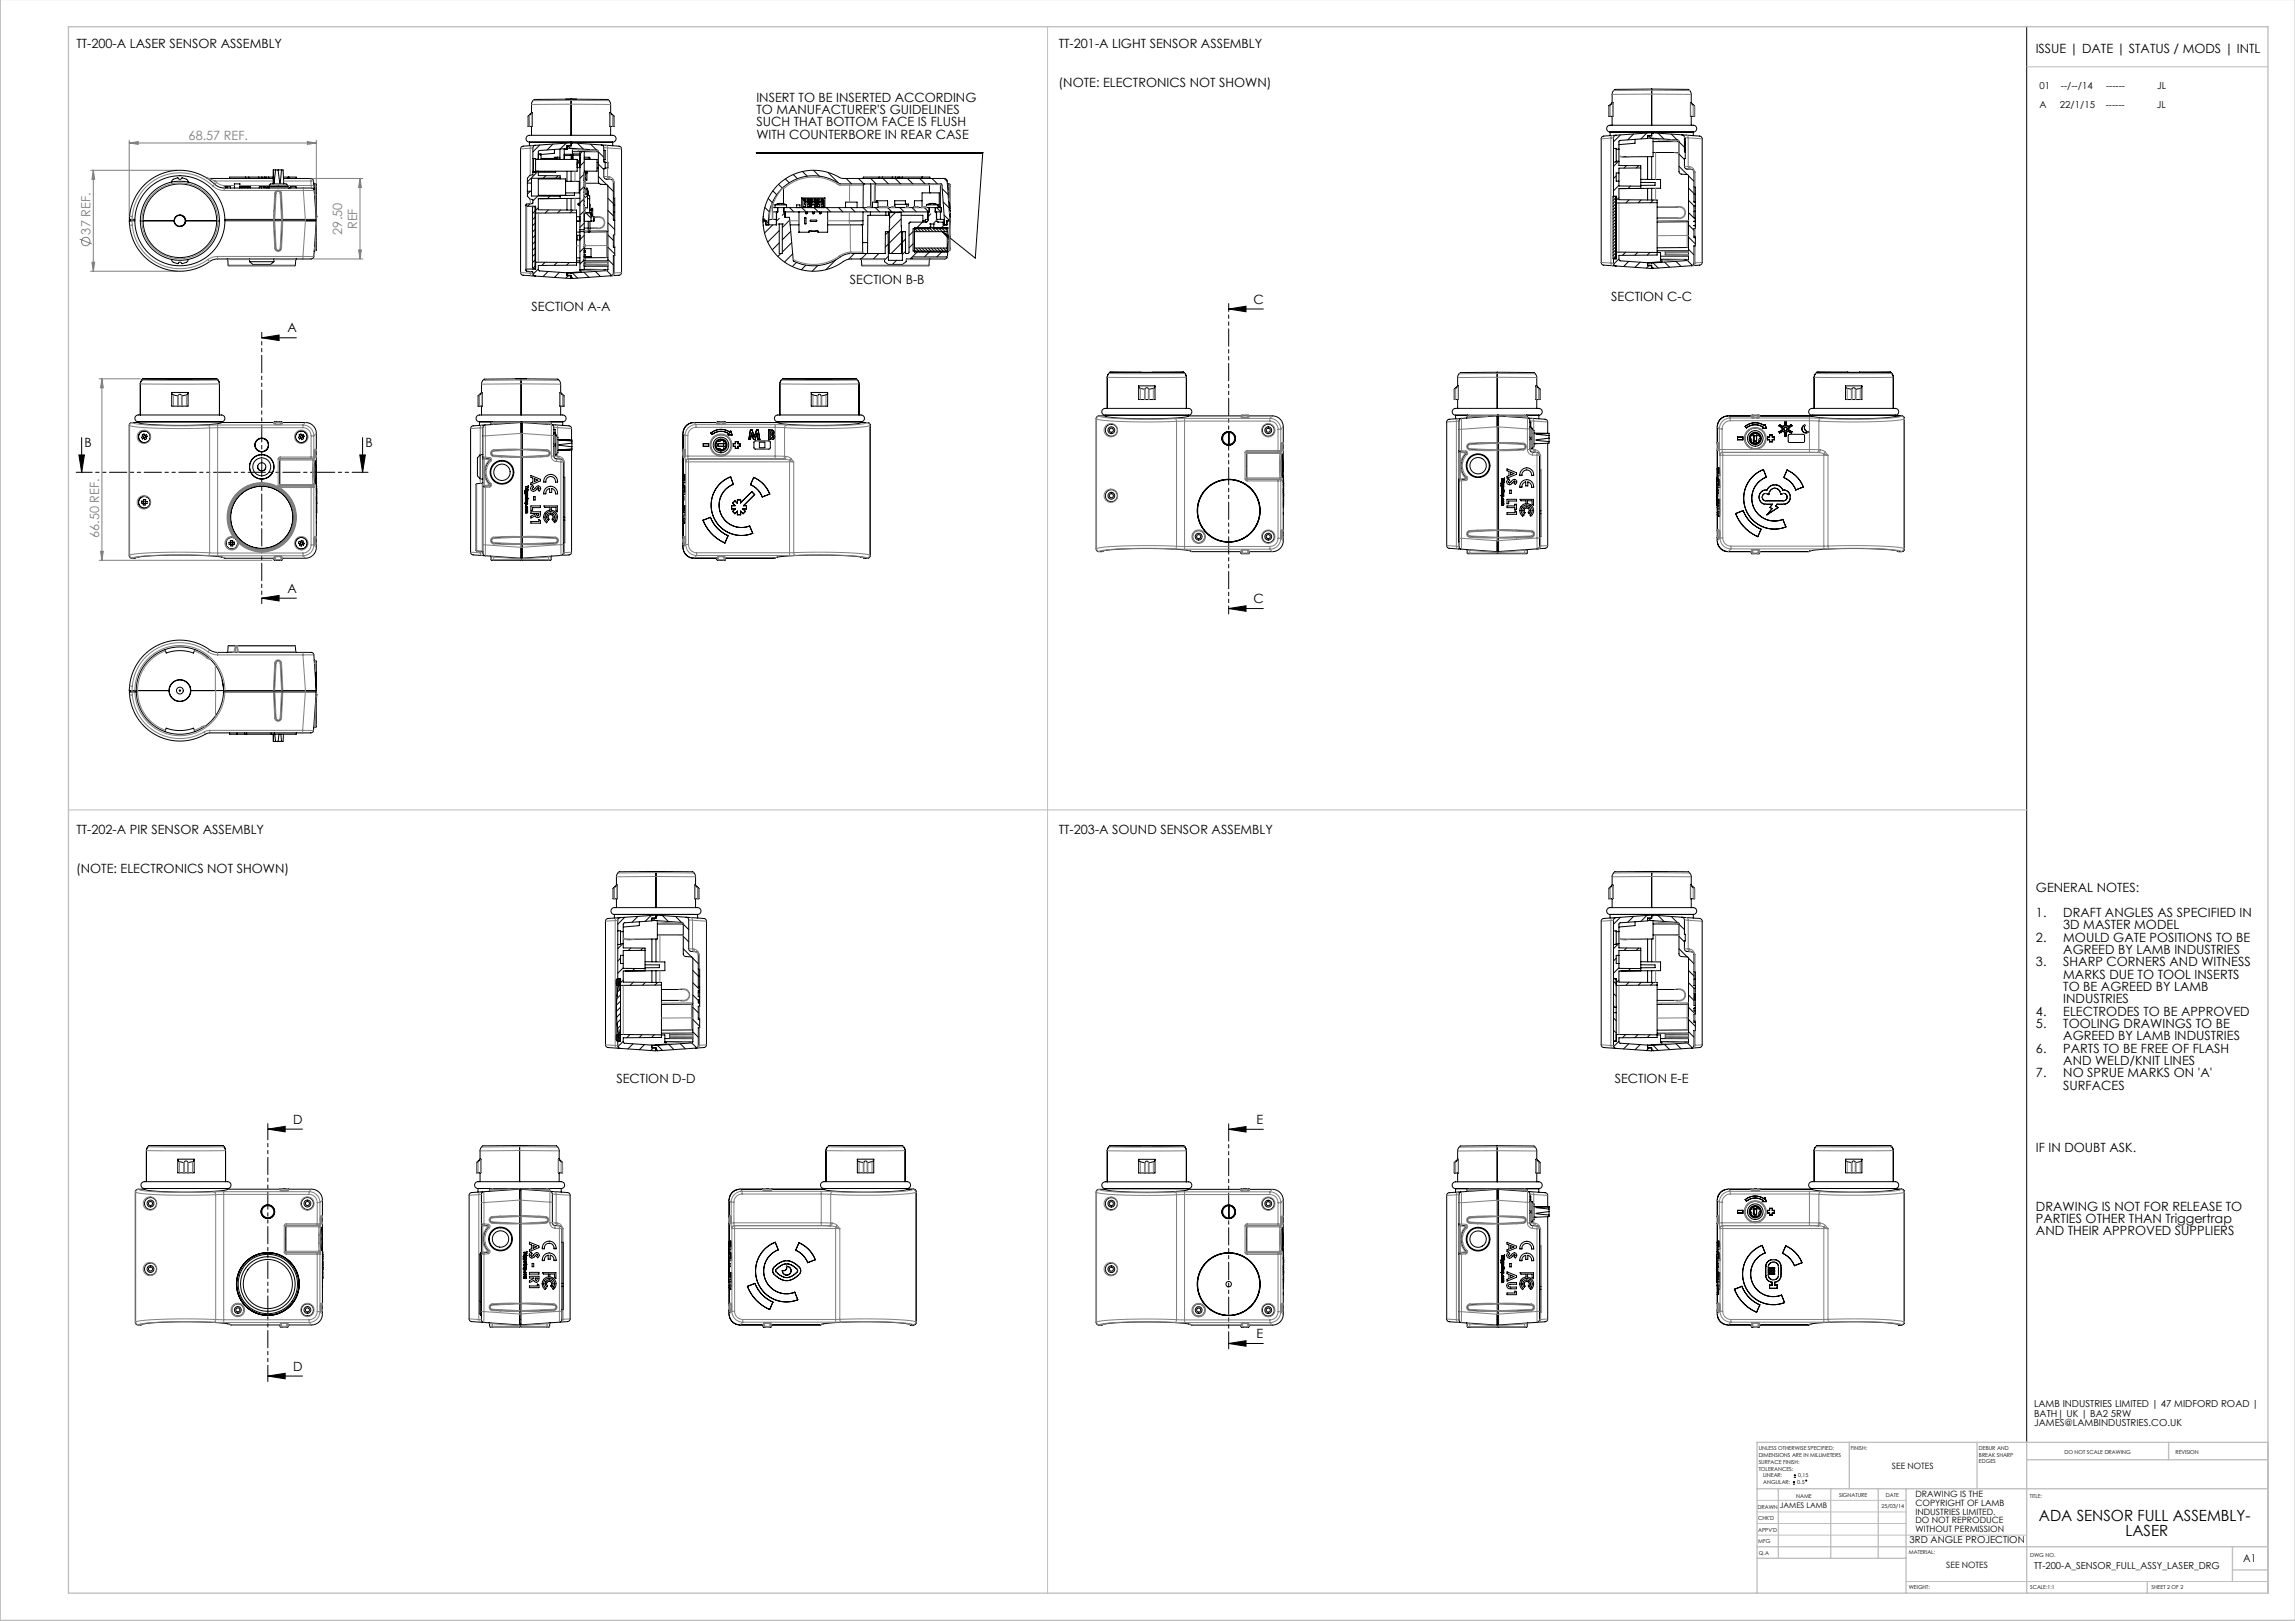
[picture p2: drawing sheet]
<svg xmlns="http://www.w3.org/2000/svg" width="841mm" height="594mm" viewBox="0 0 841 594" stroke-linecap="round" stroke-linejoin="round" font-family="sans-serif">
<defs><g id="words">
<g font-size="5.6">
<text x="747.2" y="557.2">ADA SENSOR FULL ASSEMBLY-</text>
<text x="778.9" y="562.9">LASER</text>
</g>
<g font-size="4.7">
<text x="28" y="17.5">TT-200-A LASER SENSOR ASSEMBLY</text>
<text x="388" y="17.5">TT-201-A LIGHT SENSOR ASSEMBLY</text>
<text x="746" y="19.5">ISSUE | DATE | STATUS / MODS | INTL</text>
<text x="387.9" y="32">(NOTE: ELECTRONICS NOT SHOWN)</text>
<text x="277.2" y="37.2">INSERT TO BE INSERTED ACCORDING</text>
<text x="277.2" y="41.7">TO MANUFACTURER'S GUIDELINES</text>
<text x="277.2" y="46.2">SUCH THAT BOTTOM FACE IS FLUSH</text>
<text x="277.2" y="50.8">WITH COUNTERBORE IN REAR CASE</text>
<text x="311.5" y="104">SECTION B-B</text>
<text x="194.8" y="114">SECTION A-A</text>
<text x="459.3" y="111.3">C</text>
<text x="590.5" y="110.3">SECTION C-C</text>
<text x="105.4" y="121.8">A</text>
<text x="31" y="163.9">B</text>
<text x="133.9" y="163.9">B</text>
<text x="105.4" y="217.2">A</text>
<text x="459.3" y="221">C</text>
<text x="28" y="305.5">TT-202-A PIR SENSOR ASSEMBLY</text>
<text x="388" y="305.5">TT-203-A SOUND SENSOR ASSEMBLY</text>
<text x="27.9" y="319.9">(NOTE: ELECTRONICS NOT SHOWN)</text>
<text x="746.1" y="326.9">GENERAL NOTES:</text>
<text x="746.1" y="336">1.</text>
<text x="756.1" y="336">DRAFT ANGLES AS SPECIFIED IN</text>
<text x="756.1" y="340.5">3D MASTER MODEL</text>
<text x="746.1" y="345">2.</text>
<text x="756.1" y="345">MOULD GATE POSITIONS TO BE</text>
<text x="756.1" y="349.6">AGREED BY LAMB INDUSTRIES</text>
<text x="746.1" y="354.1">3.</text>
<text x="756.1" y="354.1">SHARP CORNERS AND WITNESS</text>
<text x="756.1" y="358.6">MARKS DUE TO TOOL INSERTS</text>
<text x="756.1" y="363.1">TO BE AGREED BY LAMB</text>
<text x="756.1" y="367.7">INDUSTRIES</text>
<text x="746.1" y="372.2">4.</text>
<text x="746.1" y="376.7">5.</text>
<text x="756.1" y="372.2">ELECTRODES TO BE APPROVED</text>
<text x="756.1" y="376.7">TOOLING DRAWINGS TO BE</text>
<text x="756.1" y="381.3">AGREED BY LAMB INDUSTRIES</text>
<text x="746.1" y="385.8">6.</text>
<text x="756.1" y="385.8">PARTS TO BE FREE OF FLASH</text>
<text x="746.1" y="394.8">7.</text>
<text x="756.1" y="390.3">AND WELD/KNIT LINES</text>
<text x="756.1" y="394.8">NO SPRUE MARKS ON 'A'</text>
<text x="225.9" y="397">SECTION D-D</text>
<text x="591.7" y="397">SECTION E-E</text>
<text x="756.1" y="399.4">SURFACES</text>
<text x="107.5" y="411.8">D</text>
<text x="460.5" y="411.9">E</text>
<text x="746.1" y="422.1">IF IN DOUBT ASK.</text>
<text x="746.1" y="443.6">DRAWING IS NOT FOR RELEASE TO</text>
<text x="746.1" y="448.2">PARTIES OTHER THAN Triggertrap</text>
<text x="746.1" y="452.7">AND THEIR APPROVED SUPPLIERS</text>
<text x="460.5" y="490.3">E</text>
<text x="107.5" y="502.3">D</text>
</g>
<g font-size="4.7" fill="#808080">
<text x="69.1" y="51.4">68.57 REF.</text>
<text x="130.9" y="83.9" transform="rotate(-90 130.9 83.9)">REF</text>
<text x="33.1" y="85.9" transform="rotate(-90 33.1 85.9)">37 REF.</text>
<text x="125.3" y="86" transform="rotate(-90 125.3 86)">29.50</text>
<text x="36.3" y="197.1" transform="rotate(-90 36.3 197.1)">66.50 REF.</text>
</g>
<text font-size="3.9" x="822" y="572.4">A1</text>
<g font-size="3.5">
<text x="747.4" y="32.5">01</text>
<text x="755.2" y="32.5">--/--/14</text>
<text x="771.7" y="32.5">------</text>
<text x="790.5" y="32.5">JL</text>
<text x="747.4" y="39.6">A</text>
<text x="754.9" y="39.6">22/1/15</text>
<text x="771.6" y="39.6">------</text>
<text x="790.4" y="39.6">JL</text>
<text x="745.4" y="515.7">LAMB INDUSTRIES LIMITED | 47 MIDFORD ROAD |</text>
<text x="745.4" y="519.2">BATH| UK | BA2 5RW</text>
<text x="745.4" y="522.7">JAMES@LAMBINDUSTRIES.CO.UK</text>
<text x="699.8" y="565.5">3RD ANGLE PROJECTION</text>
<text x="745.5" y="575.1">TT-200-A_SENSOR_FULL_ASSY_LASER_DRG</text>
</g>
<g font-size="3.2">
<text x="693.3" y="538.2">SEE NOTES</text>
<text x="701.9" y="548.7">DRAWING IS THE</text>
<text x="701.9" y="551.9">COPYRIGHT OF LAMB</text>
<text x="701.9" y="555">INDUSTRIES LIMITED.</text>
<text x="701.9" y="558.2">DO NOT REPRODUCE</text>
<text x="701.9" y="561.4">WITHOUT PERMISSION</text>
<text x="713.2" y="574.7">SEE NOTES</text>
</g>
<text font-size="2.8" x="652.2" y="552.6">JAMES LAMB</text>
<g font-size="2">
<text x="644.5" y="531.4">UNLESS OTHERWISE SPECIFIED:</text>
<text x="644.5" y="533.9">DIMENSIONS ARE IN MILLIMETERS</text>
<text x="678.2" y="531.4">FINISH:</text>
<text x="725.2" y="531.3">DEBUR AND</text>
<text x="725.2" y="533.8">BREAK SHARP</text>
<text x="756.5" y="532.8">DO NOT SCALE DRAWING</text>
<text x="797.2" y="533">REVISION</text>
<text x="644.5" y="536.4">SURFACE FINISH:</text>
<text x="644.5" y="538.9">TOLERANCES:</text>
<text x="725.2" y="536.3">EDGES</text>
<text x="646.1" y="543.9">ANGULAR:</text>
<text x="646.1" y="541.4">LINEAR:</text>
<text x="658.6" y="543.9">0.5</text>
<text x="658.9" y="541.4">0,15</text>
<text x="658.2" y="548.8">NAME</text>
<text x="673.9" y="548.7">SIGNATURE</text>
<text x="691.1" y="548.7">DATE</text>
<text x="743.8" y="549">TITLE:</text>
<text x="644.1" y="552.9">DRAWN</text>
<text x="644.3" y="557.1">CHK'D</text>
<text x="689.4" y="552.6">25/03/14</text>
<text x="644.3" y="561.2">APPV'D</text>
<text x="644.3" y="565.6">MFG</text>
<text x="644.5" y="569.9">Q.A</text>
<text x="699.5" y="569.3">MATERIAL:</text>
<text x="744" y="570.4">DWG NO.</text>
<text x="699.5" y="582.3">WEIGHT:</text>
<text x="744" y="582.4">SCALE:1:1</text>
<text x="788.4" y="582.4">SHEET 2 OF 2</text>
</g>
</g></defs>
<g fill="none" stroke="#808080" stroke-width=".37">
<path d="M47.3 52.4l3.4-.5v1zM47.3 51.4v28.5M47.3 52.4h68.6M112.6 51.9l3.3 .5-3.3 .5zM115.9 51.4v28.5M33.2 62.4h31.7M34.2 62.4l.5 3.3h-1zM34.2 62.4v37M114.9 65.4h18M131.9 65.4v29.5M131.9 65.4l.5 3.3h-1zM29.2 87.6l4.4 1.8"/>
<path d="M33.2 99.4h31.7M33.7 96.1h1l-.5 3.3zM115 94.9h17.9M131.4 91.6h1l-.5 3.3zM36.3 138.8h15.1M37.3 138.8v66.5M37.3 138.8l.6 3.3h-1.1zM36.3 205.3h63.4M36.8 202h1.1l-.6 3.3z"/>
<circle cx="31.4" cy="88.5" r="1.56"/>
</g>
<g fill="none" stroke="#000" stroke-width=".37">
<path d="M742.7 9.8v518.7M277.2 56h82.9l-2.7 38.6-12.1-9.7M345.3 84.9l2.9 1.7-.7 .8zM450.3 113.2l6.3-1v2zM450.3 113.2h12.7M95.9 123.8l6.4-1v2zM95.9 123.8h12.7M28.9 166.7h2l-1 6.4zM29.9 160.4v12.7M131.9 166.7h2l-1 6.4zM132.9 160.4v12.7M95.9 219.2l6.4-1v2z"/>
<path d="M95.9 219.2h12.7M450.3 223l6.3-1v2zM450.3 223h12.7M98.2 413.8l6.3-1.1v2.1zM98.2 413.8h12.7M450.3 413.8l6.3-1v2zM450.3 413.8h12.7M450.3 492.3l6.3-1v2zM450.3 492.3h12.7M98.2 504.2l6.3-1v2.1zM98.2 504.2h12.7M657 543.9h.8"/>
<path d="M657 543.1h.8M657.4 541.4h.7M657.4 540.6h.7M657.4 542.7v.8M657.7 540.2v.8"/>
<circle cx="661.9" cy="542.5" r=".19"/>
</g>
<path d="M95.9 121.8v99.4" fill="none" stroke="#000" stroke-width=".37" stroke-dasharray="6.3 1.3 1.3 1.3 1.3 1.3" stroke-dashoffset="4.3"/>
<path d="M134.9 173.1h-107" fill="none" stroke="#000" stroke-width=".37" stroke-dasharray="6.3 1.3 1.3 1.3 1.3 1.3" stroke-dashoffset=".5"/>
<path d="M450.3 111.2v113.8" fill="none" stroke="#000" stroke-width=".37" stroke-dasharray="6.3 1.3 1.3 1.3 1.3 1.3" stroke-dashoffset="3.4"/>
<path d="M98.2 411.8v94.4" fill="none" stroke="#000" stroke-width=".37" stroke-dasharray="6.3 1.3 1.3 1.3 1.3 1.3" stroke-dashoffset=".4"/>
<path d="M450.3 411.8v82.5" fill="none" stroke="#000" stroke-width=".37" stroke-dasharray="6.3 1.3 1.3 1.3 1.3 1.3"/>
<path d="M383.9 9.8v574M742.7 24.5h88.4M25.1 296.8h717.6M643.9 558.3h54.6M643.9 554h54.6M643.9 549.8h54.6M643.9 562.5h98.8M698.5 579.5h132.6" fill="none" stroke="#c0c0c0" stroke-width=".37"/>
<g fill="none" stroke="#c0c0c0" stroke-width=".5">
<path d="M.1 0v593.8h841M25.1 9.8h806v574h-806zM677.7 528.5v17M724.5 528.5v17M742.7 528.5v55.3M742.7 534.9h88.4M794.7 528.5v6.4M831.1 528.5h-187.2v55.3M643.9 545.5h187.2M651.7 545.5v25.5M670.9 545.5v25.5M688.3 545.5v25.5"/>
<path d="M698.5 545.5v38.3M643.9 571h54.6M643.9 566.8h187.2M786.9 579.5v4.3M818.1 566.8v12.7M818.1 575.3h13"/>
</g>
<g fill="#000">
<path d="M345.3 84.9l2.9 1.7-.7 .8z"/>
<path d="M95.9 123.8l6.4-1v2zM95.9 219.2l6.4-1v2z"/>
<path d="M131.9 166.7h2l-1 6.4zM28.9 166.7h2l-1 6.4zM450.3 113.2l6.3-1v2zM450.3 223l6.3-1v2zM98.2 413.8l6.3-1.1v2.1zM98.2 504.2l6.3-1v2.1zM450.3 413.8l6.3-1v2zM450.3 492.3l6.3-1v2z"/>
</g>
<g fill="#808080">
<path d="M47.3 52.4l3.4-.5v1zM112.6 51.9l3.3 .5-3.3 .5z"/>
<path d="M131.9 65.4l.5 3.3h-1zM131.4 91.6h1l-.5 3.3z"/>
<path d="M37.3 138.8l.6 3.3h-1.1zM36.8 202h1.1l-.6 3.3z"/>
<path d="M34.2 62.4l.5 3.3h-1zM33.7 96.1h1l-.5 3.3z"/>
</g>
<g fill="none" stroke="#000" stroke-width=".37">
<path d="M207.3 36.3h4M209.3 36.3l12.4 .1a1.78 1.78 0 0 1 2.1 1.9v3M209.3 36.3l-12.5 .1a1.78 1.78 0 0 0-2 1.9v3M209.3 36.8v1.4M209.3 36.3v.5M209.3 38.2v11.4M589.5 38.9v3.7M590.8 37.6h.3M590.8 37.6l-1.3 1.3M591.1 37.6v5h-1.6M591.1 37.6l-1.6 1.3M605.3 32.6l12.4 .1a1.79 1.79 0 0 1 2.1 1.9v3"/>
<path d="M605.3 32.6l-12.5 .1a1.78 1.78 0 0 0-2 1.9v3M605.3 33.1v1.4M605.3 32.6v.5M605.3 34.5v11.4M619.4 37.6h.4M619.4 37.6l1.6 1.3M619.4 37.6v5h1.6M619.8 37.6l1.2 1.3M621 38.9v3.7M190.8 54.6v45.4l.7 .8 4.7 .4M193.5 46.3h.1M193.5 42.6v3.7"/>
<path d="M194 52.1a1.34 1.34 0 0 1-1.1-1.8 1.34 1.34 0 0 1 1.9-.7h24.5a16 16 0 0 1 6 .3 1.25 1.25 0 0 1 .4 1.4 1.25 1.25 0 0 1-1.2 .8M194 52.1h30.5M194 52.1h15.3M194 52.1v1.3M194.8 41.3h.3M194.8 41.3l-1.3 1.3M194.8 46.3v3.3M195.1 41.3l-1.6 1.3M195.1 41.3v5h-1.6M195.3 58.1v5M195.3 58.1l1 .1M196.2 53.2l-4.7 .4-.6 .4-.1 .6"/>
<path d="M196.2 53.2l-.5 .2-.4 .7v4M196.3 58.2v4.8M196.3 58.2h-.8v4.8h.8M196.3 58.4h15.2v4.3l-15.2 .1M196.3 58.4h1M197.3 56.4h1v1.7h5.3v.3M197.3 58.2l-.3 .2M197.6 56.4l.7 .7M197.8 53.1l-2.5 2.6M199.2 58.1l.4 .3M202.6 52.8l-2.1 2.2M203.2 54.8v1.4l-4.9 .4"/>
<path d="M203.3 57.6h1.9M203.3 57.6v.5M203.3 57.6l-.2 .5M203.6 58.3h1.6M204 57.9l.2-.3v.7l-.2-.3M205.2 54.6v3.8M206.8 54.8h1M206.8 54.5v3.9M206.8 57.6h.1M206.8 58.3h.1M206.8 57h2.5M206.8 56.5h2.5v1.9"/>
<path d="M207.5 52.5l-2.2 2.1M207.8 54.3l11.3 .9 .2 11.5 .5 .7 2.6 .3 .4 .5M207.8 54.4l-10.3 .8-.2 .4v2.8M207.8 54.4v.4M208 54.3l-.2 .5M208.2 53.5l.8 .8M209.3 52.1h15.2M209.3 53.3l-1.5 .1v1M209.3 52.6h.5v-.2l10.5 .7M209.3 52.1v1.4l-1.5 .1M209.3 52.3l-13.1 .9M209.3 57.6h.7"/>
<path d="M209.3 58.3h.7M209.8 54.4v3.2M209.8 55.6h2.7M209.8 58.3v.1M210 56.9h2.5M211.5 59.6h1M211.5 58.9h1M211.5 59.3h1M211.6 52.5l2.2 2.2M212.5 56.4h-2.5v2M212.5 57.6h.1M212.5 58.3h.1"/>
<path d="M212.5 59.7h-1v1.7M213.4 55.5l-.9 .9M214.1 55.6h5M214.1 58.4h4.7v4.3h-4.7M214.1 57.6h1.8M214.1 58.3h1.8M214.1 59.3l-1.6 1.6M215.9 57.6l.3 .3-.3 .4M215.9 57.6v.7M216.4 52.8l2.2 2.2M218.8 59.6h.5M219.3 55.7l2 2"/>
<path d="M220.3 53.1l2.4 .2a10.1 10.1 0 0 1 4.8 .6l.3 .7M220.3 53.1l.6 .2 .3 .6 .1 5.4 .5 .1v2.4h-.5v3.2l.7 .6 2.2 .3 .5 .7 .1 14.1h.5M221.3 55.1h.5v3.4l-.5 .1M221.8 59.6h1v2h-1M223.5 41.3h.3M223.5 41.3l1.5 1.3M223.5 41.3v5h1.5M223.8 41.3l1.2 1.3M223.8 46.3v3.3M224.5 52.1v1.3M225 46.3h.1M225 42.6v3.7"/>
<path d="M227.8 54.6l-.2 45.8a6.3 6.3 0 0 1-3.8 .7M589.5 42.6h.1M590 48.4a1.34 1.34 0 0 1-1.1-1.8 1.34 1.34 0 0 1 1.9-.7h24.5a16 16 0 0 1 6 .3 1.25 1.25 0 0 1 .4 1.4 1.25 1.25 0 0 1-1.2 .8M590 48.4h30.5M590 48.4h15.3M590 48.4v1.3M590.8 42.6v3.3M591.3 54.4v5M591.3 54.4h1v.3M591.3 59.4v12.5M592.2 49.6l-4.7 .3-.6 .4-.1 .6v45.5l.7 .7 4.7 .4M592.2 49.6l-.5 .1-.4 .7v4"/>
<path d="M592.3 54.7v4.4M592.3 59.1v.3h-1M592.3 59.1h1M592.3 54.7h1M593.1 59.1l-1.8 1.9M593.3 54.7v4.4M593.3 59.1v1.6h8v.8M593.3 54.5l-.3 .2M593.8 49.4l-2.5 2.6M598.6 49.1l-2.1 2.2M599.2 51.1v1.4l-5.9 .5M603.5 48.8l-2.2 2.1"/>
<path d="M603.8 50.6l11.3 .9 .2 11.5 .7 .8 2.3 .2M603.8 57.4v8.3M604.2 49.9l.8 .7M605.3 48.4h15.2M605.3 49.6l-1.5 .1v1l-10.3 .8-.2 .4v2.8M605.3 48.9h.5v-.2l10.5 .7M605.3 48.4v1.4l-1.5 .1M605.3 57.4v8.4M605.3 48.6l-13.1 1M605.8 50.7v6.7h-11.3M605.8 51.9h9.1M607.6 48.8l2.2 2.2"/>
<path d="M612.4 49.1l2.2 2.2M615.1 51.9h-.2M615.1 55.9h-9.3M615.3 56.4l2 2M615.3 52l2.3 2M616.3 49.4l2.4 .2a10.1 10.1 0 0 1 4.8 .6l.3 .7-.2 45.8a6.3 6.3 0 0 1-3.8 .7M616.3 49.4l.7 .3 .2 .5 .1 5.4 .3 .1M617.3 55h.3v3.1h-.3v3.2l.7 .6 2.2 .3 .5 .7 .1 11.2h.5M617.3 50.8h.3v1h-.3M617.3 51.9h.3v.9M617.3 54.5h.3M617.6 52.8v1.2"/>
<path d="M617.6 54v.9h-.3M617.6 52.3h-.3M617.6 52.8h-.3M619.8 42.6v3.3M620.5 48.4v1.3M621 42.6h.1M62.9 66.7l.5-.9 1.7-.6a.9 .9 0 0 0 .8 .5 .9 .9 0 0 0 .9-.5l1.8 .6 .3 .9M65.9 78.9a2 2 0 0 1 2 2 2 2 0 0 1-2 2M75.3 65l1.6 .4h23.2M82.5 68.4l-.2 .5M83.2 68.4v.5M83.2 68.4h1.2l.1 .5"/>
<path d="M83.2 68.4h-.7v.5M87.7 68.9l.1-.5h4v.5M87.9 68.4v-1h-2v1.5M88.4 68.4l-.1 .5M89 68.4v.5M89.8 68.4v.5M90 64.9v.5M90 64.9h-5.8l-.1 .5M90 64.9h8.5M90.6 68.4v.5M91.2 64.9v.5M91.2 68.4v.5"/>
<path d="M94.8 64.9v.5M95 68.9v-.5h2.5v.5M95.8 68.4l-.1 .5M96 64.9v.5M96.7 68.4v.5M96.9 64.9v.5M97.5 64.9v.5M98.3 68.1h7.4M98.3 68.1l.8-.7h5.8l.8 .7M98.3 68.1l-.1 .3M98.4 68.4v.5M98.5 64.9h1.6"/>
<path d="M98.5 64.9l-.1 .5M98.7 68.4h6.9l.1 .5M98.7 68.4v.5M98.7 68.4h-.8v.5M100.2 62.3l-.2 5.1M100.2 62.3l.2 4.8 .6-4.8M100.2 62.3h.8M100.6 77.3l.3-6.5a1 1 0 0 1 1-.9 1 1 0 0 1 1 .9l.3 6.5M101 62.3h.9M101.9 62.3l.7 4.8 .6-4.8M101.9 62.3h1.3M103.2 62.3h.5l.2 5.1"/>
<path d="M103.9 64.9h1.7M103.9 65.4l10.4 .1 .6 .6 .2 3.7M105.6 64.9v.5M105.6 64.9h3v.5M105.7 68.1l.3 .8M105.9 64.9v.5M106.5 68.9v-.5h2v.5M115 67.2l.9 .4v3.1M115 67.5h.3l.2 3M115.1 69.8l-.3-.6-.7-.3h-32l-2.4-.6a18.8 18.8 0 0 0-29.8 3.3 19.1 19.1 0 0 0-2.5 8.8h2M115.1 69.8l.8 10.6M115.2 70.2l.7 .5"/>
<path d="M115.9 70.7v9.7M115.9 76.6v.8M115.9 77.3h.1M115.9 78.2l.2 1.1M115.9 78.3h.1M115.9 79.3l.2 .1M116.1 79.3v.1M116.1 79.4l-.2 .2M192.8 75.3l.2 .3h3.3v2.6M192.8 75.3v23.5M193.3 70.1v1.8l1 1.1 1 .1v1.3l-2.4 .4-.1 .5M193.3 67.1v3"/>
<path d="M193.3 70.1h1.5M193.3 67.1h1.5M194.2 74.7l-.9 .9M194.3 70.1l-1 1M194.8 67.1v3M194.8 70.1v1.7l10.5 .1M195.3 63.1v1l-1 .1-1 1.1v1.8M195.4 75.7l-.3 .3M196.1 79.5l-1 1M196.2 75.7l-.1 22.8M196.3 78.2v17.8M196.3 75.7h-1.2v22.8"/>
<path d="M196.3 63v.1M196.3 63.1h-1M197 71.8l-1.7 1.8M197.1 62.8l-3.8 3.9M197.3 62.7v1.6l8 .1v.8M197.3 76.1l-2.2 2.2M199.4 62.7l.4 .4M200 64.4l-.9 .9M201 76.9l-1.2 1.2M201.5 71.9l-.9 .9M203.6 62.7v.4h-6.3M204.5 64.4l-.9 .9"/>
<path d="M205.3 65.2v.4M205.3 71.6v.3M205.3 65.2l-10.5 .1v1.8M205.3 71.9v.8l-8 .1v4.1l14 .1v1M205.3 72.6l-.2 .1M205.4 77l-1.1 1M207.3 66.4v-.8h-10v6h10v-.9M207.3 66.4v4.3M207.3 66.4h5v4.3h-5M207.8 62.7v3.7M207.8 72.7v4.3M209.3 62.7v3.7"/>
<path d="M209.3 72.7v4.3M209.9 77l-1 1M210.5 70.7v.9h-5.2M211.3 78v18.2M211.3 78l-15 .1M211.3 79.4h1.2M211.5 61.4h1M211.5 61.4h.1M212.1 75.1h.4M212.1 74.5v.6M212.1 74.5h.4M212.1 74.5l-.3 .2 .3 .4"/>
<path d="M212.3 69.5h.2M212.5 72.7l-14.6 .1M214.1 64.4h.5M214.1 64.8h.5M214.1 73.3h.1M214.1 67h.3M214.1 68.9h1M214.1 78h2.5v3.1h-2.5M214.1 66.2h.2M214.1 69.5h1M214.1 65.8h.1M214.1 65.3h.1"/>
<path d="M214.1 63.4h.1M214.1 63.9h.1M214.1 71.7h.1M214.1 68.3l-1.6 1.6M214.1 63.8l-1.6 1.6M214.1 77.3l-1.6 1.5M214.1 68.4h.1M214.1 72.6h.1M214.1 69.6h.1M214.1 74.2h.1M214.1 75.8h.1M214.1 77.4h.1"/>
<path d="M214.1 66.8h.1M214.1 70.4h.1M214.1 75h.1M214.1 76.6h.1M214.1 67.8h.1M214.1 66.2h.1M214.1 70.4h.3M214.1 77.4h.3M214.1 66.8h.3M214.1 68.4h.3M214.1 72.5h.1M214.1 69.6h.3"/>
<path d="M214.1 76.6h.3M214.1 67.8h.3M214.1 66.2h.3M214.1 66h.4M214.1 71.2h1.2v5h-1.2M214.3 64.4v.4M214.3 66.2v.6M214.4 66.8h.1M214.4 70.4h.1M214.4 69.6h.1M214.4 67h.1M214.4 77.4h.1"/>
<path d="M214.4 68.3h.1M214.4 76.6h.1M214.4 67.8h.1M214.4 66.1h.1M214.4 67.4h.1M214.4 67.5h.1M214.4 67.2h5.1M214.4 66v.1M214.4 66.8v1.5M214.4 69.6v1.6M214.4 76.2v.4M214.4 77.4v.6"/>
<path d="M214.4 70.7h.1M214.4 76.3h.1M214.4 77.8l1.7 .1M214.4 67.7h.1M214.4 70h.1M214.4 70.8h.1M214.4 70.9h.1M214.4 71h.1M214.4 69.7h.1M214.4 76.2h.1M214.4 76.4h.1M214.4 67.6h.1"/>
<path d="M214.4 77.9h.1M214.4 66h.1M214.4 69.7v.2M214.5 63.1v1.3M214.5 64.8v1.2M214.5 66h.1M214.6 63.1v2.9M214.6 63.1l-.5 .1M214.6 63.1l.5 .1M214.7 78l1.9 1.9M215.1 63.5h.1M215.1 68.9l.5 1.6"/>
<path d="M215.1 68.9v.6M215.1 62.7v3.3h-.5M215.1 69.5v1.7M215.3 71.6l-2.8 2.7M215.3 76.1l-.1 .1M215.3 71.7h.8v6.3M215.3 72.8h.8M215.5 70.6l.1 1M215.6 71.6v.1M215.6 71.1h.1M215.6 71.1l-.1 .4M215.6 70.5l-.1 .1"/>
<path d="M215.6 70.5l-.1-.4v.5M216.1 74.8l.1 2.1M216.1 76.9h1.1l-.5 .1v1.7l.5 .2M216.1 77.1h.6M216.6 79.4h1v1.6h-1M216.6 78.9h.6M216.6 78.6h.1M216.8 76.9v-.6h.4v2.6M217.6 79.6h1.4M218.8 61.6h.5M219.3 60.1l2 2M219.3 64.6l3 3.1"/>
<path d="M222.8 68.1l2 2M222.8 72.6l2 2M222.8 77.1l2 2M222.8 68.2v30.5l-.5 .5M224.8 72.4l.5 .1v2.6M224.8 77.7h.5M225.3 77.7v8.4l-.5 .1v4.5h.5M225.3 75.1h-.5M225.3 75.1v2.6M279.6 79.8l1.9 1.9M280.3 76l1.6 1.7M281.5 72.7l1.5 1.5"/>
<path d="M283.2 69.9l1.4 1.5M284 75.1h4.2M284 75.1v1M284.8 76.1l.2 .1M285 76.1v1.5M285.3 67.5l1.4 1.5M285.6 74.5l-1.6 .6M285.6 74.5l.1 .1M285.6 74.5l-.5 .1h.5M286.1 74.5l-.5 .1M286.1 74.5l1 .1-.5-.1M286.1 74.5l.5 .1"/>
<path d="M286.1 74.5h.1M286.6 74.5v.1M286.7 74.5l1.5 .6M287.1 68.7h.1M287.1 77.6h53.5M287.1 68.7v5.9M287.2 68.5l-.1 .2M287.2 76.1v1.5M287.3 76.1v1.5M287.6 77.6v2h1.7l1.4 16a16.9 16.9 0 0 0 18.1-1.9l2.6-.8h13l.1-8h.9M287.6 77.9l-.9 1M287.7 77.6v2"/>
<path d="M287.8 65.5l1.4 1.5M288.2 76.1h-5.1v1.5h2M288.2 76.1h51.3M288.2 75.1v1M289.3 76.1l1.6 1.5M290.7 64l1.5 1.5M291.9 76.1v-1h1.2v1M292.8 77.7v7.4M293.8 72.6v3.5l1.6 1.5M293.8 72.6h.1M294.1 62.8l1.7 1.8M294.5 76.1v-.5h.4v.5"/>
<path d="M294.5 73v.4h.4v-.4M294.9 74.9h.3M294.9 73.6v1.3M294.9 73.6h1.3M294.9 73.6l.3 .4M294.9 79.7l.5 .2v2l-.3 .2-.2-.2zM295.2 74v.6M295.2 78l.2 .4 .4-.4M295.2 78h.6M295.2 74.6v1.5M295.2 77.6v.4M295.2 74h.6"/>
<path d="M295.2 74.6l-.3 .3M295.8 74v.6M295.8 74.9h.4M295.8 74.6v1.5M295.8 77.6v.4M295.8 74.6l.4 .3M296.1 73v.4h.4M296.2 73.6l-.4 .4M296.2 73.6v1.3M296.5 75.6h-.4v.5M296.5 73v3.1l.2-.5h.2l.2 .5v-3.1M296.5 73h-2.3v3.1"/>
<path d="M296.5 73l.2 .5h.2l.2-.5M296.8 73.5v2.1M297.1 75.6h.3M297.1 73h2M297.4 76.1v-1h1.2v1M297.4 74.9h.3M297.4 73.6v1.3M297.4 73.6h1.3M297.4 73.6l.3 .4M297.5 73v.4h-.4M297.7 74v.6M297.7 78l.2 .4 .5-.4"/>
<path d="M297.7 78h.7M297.7 74.6v.5M297.7 77.6v.4M297.7 74h.7M297.7 74.6l-.3 .3M298.1 62.4l2.1 2.1M298.3 76.1l1.6 1.5M298.4 74v.6M298.4 74.9h.3M298.4 74.6v.5M298.4 77.6v.4M298.4 74.6l.3 .3"/>
<path d="M298.6 76l-.1 .1M298.6 73v.4h.5M298.7 73.6l-.3 .4M298.7 73.6v1.3M299.1 75.6h-.5v.5M299.1 73v3.1l.1-.5 .3 .2M299.1 73l.1 .5h.3l.1-.5M299.3 73.5v2.1M299.4 76.1h.1M299.4 75.8v.3M299.5 75.8h.1M299.5 75.8h.7"/>
<path d="M299.6 75.6l.4 .2M299.6 73h2M299.6 73v2.8M299.9 75.8h.1M299.9 74.9h.4M299.9 73.6v1.3M299.9 73.6l.4 .4M299.9 73.6h1.4M300 73v.4h-.4M300.1 75.8h.1M300.2 76.1h.1M300.2 75.8h.1"/>
<path d="M300.2 75.8v.3M300.3 74v.6M300.3 78l.2 .4 .4-.4M300.3 78h.6M300.3 74.6v1.5M300.3 77.6v.4M300.3 74h.6M300.3 74.6l-.4 .3M300.9 74v.6M300.9 74.9h.4M300.9 74.6v1.5M300.9 77.6v.4"/>
<path d="M300.9 74.6l.4 .3M301.1 76.1h.1M301.1 75.8h.1M301.1 75.8h.8v.3M301.2 73v.4h.4M301.3 73.6l-.4 .4M301.3 73.6v1.3M301.5 75.8h.1M301.6 75.6h-.4l-.1 .5M301.6 73l.3 .5-.2 2.3M301.6 73v2.8M301.7 75.8h.1"/>
<path d="M302.2 72.5l-8.4 .1M302.2 72.5l.1 .1M302.3 72.6v3.5M302.8 76.1l1.6 1.5M303.3 77.7v7.4M303.4 63.2l4.1 4.1M307.3 76.1l1.6 1.5M309.8 76.1v-2h4.3v2M310.1 65.4l2 2M311.8 76.1l1.6 1.5M314.6 65.4l2 2M316.3 77.6l-.1 3.3"/>
<path d="M316.8 67.4l-.5 .5v8.2l1.5 1.5M318 75.8v.3M318 76.1h.1M318 75.8h.1M318 75.8h.8M318.1 75.8h.1M318.3 75.8h.1M318.5 75.8h.1M318.6 75.8h.1M318.8 75.8h.1M318.8 76.1h.1M318.8 75.8v.3"/>
<path d="M319 77.6l-.1 1.3M319 75.9h.7M319 67.4v8.7M319.1 65.4l2 2M319.7 76.1v-2h2v2M320.7 67.4l-.1 6.7M320.8 76.1l1.5 1.5M321.3 74.1v-.5h4v2.5l1.5 1.5M322.2 64.9v.5M322.2 64.9h-5.9v.5M322.2 64.9h8.5M322.2 76.1h.1"/>
<path d="M322.2 75.8h.1M322.2 75.8v.3M322.2 75.8h2.5M322.9 75.8h.1M323 75.8h.1M323.1 75.8h.1M323.1 76.1h.1M323.1 75.8v.3M323.2 75.8h.1M323.3 64.9l.1 .5M323.6 65.4l2 2M323.7 75.8h.1"/>
<path d="M323.8 75.8h.1M323.9 75.8h.1M324 75.8h.1M324.6 77.6v1.3M324.7 75.8h.1M324.7 76.1h.1M324.7 75.8v.3M325.3 75.8l.1 .3M325.6 77.6v1.3M326 78.9h-8l-.1 14M326 77.9h4.2l.1 15h-4.4zM326.4 77.6v.3"/>
<path d="M326.6 75.8v.3M326.7 75.8h.1M326.7 76.1h.1M326.7 75.8h1.2M327 64.9v.5M327.3 75.8h.1M327.4 75.8h.1M327.5 75.8h.1M327.6 75.8h.1M327.9 74.9h4.4v1.1M328 65.4l2 2M328.1 77.9l-2.1 2.1"/>
<path d="M328.2 64.9v.5M329.1 64.9v.5M329.7 64.9l-.1 .5M329.7 76.1l1.6 1.5M329.8 77.6v.3M330.2 78.9h8v2.5M330.7 64.9h7.1v.5M330.7 64.9l-.1 .5M331.8 74.9v-1.3h-3.9v2.5M331.8 76v.1M331.8 74.8h1.1l-.1 1.1M332.3 75.8h.5"/>
<path d="M332.5 65.4l2 2M332.8 75.8h.1M332.8 76.1h.1M332.8 75.8v.3M334.2 76.1l1.6 1.5M335 76.1h.1M335 75.8h.1M335 75.8v.3M335 75.8h1.6v.3M335.7 75.8h.1M335.8 75.8h.1M335.9 75.8h.1"/>
<path d="M336 75.8h.1M337 65.4l2 2M337.8 76.1h.1M337.8 75.8h.1M337.8 75.9l-.1 .2M337.8 64.9h2.9l.1 .5M337.8 75.8h1.6M337.9 73.6h-2.8v2.2M338.1 64.9l-.1 .5M338.5 75.8h.1M338.6 75.8h.1M338.7 75.8h.1"/>
<path d="M338.7 76.1l1.6 1.5M339.4 75.8h.1M339.4 76.1h.1M339.4 75.9h.1M339.4 75.8v.3M339.5 75.1h4.2M339.5 75.1v1M339.5 76.1h5.4v1.5h-2.3M340 77.6v3.3l-.5 .5M340.1 77.6v3.1l-.3 .5-6.2 .2-.5 .3v10.7l-.4 .5h-.9v-8h-1M340.4 67.4l.2 .2v3.1M340.5 76.1v1.5"/>
<path d="M341.1 78.4l-1 1M341.1 74.5l-1.6 .6M341.1 74.5l.1 .1M341.1 74.5l-.5 .1h.6M341.5 65.4l2 2M341.6 74.5l-.4 .1M341.6 74.5l1 .1-.5-.1M341.6 74.5h.1M342.1 74.5v.1M342.1 74.5l1.6 .6M342.7 76.1v1.5M343.1 77.6l.1 3.1 .3 .6 2.1 .1v1h1.5v-1.5"/>
<path d="M343.2 77.6v3.2l.6 .6M343.2 76.1l1.6 1.5M343.7 75.1v1M343.7 75.9h.6v.2M344.2 75.9v-5.2h-6.3l-.1 5.4M344.6 77.6v2.8M345 67.5l-.4 .2v8.4M345.3 69.2l2.1 2.1M345.6 74l2.2 2.1M346 78.8l1.9 1.9M346 65.4l1.1 1.1M347.2 67.2l.9 .4v9"/>
<path d="M347.2 67.5h.3l.3 5.1h-.3M347.6 73.7h.3M347.6 73.8h.3l.3 3.5M347.9 77.3h.3M347.9 77.4h.3M347.9 73.7v.1M347.9 78.2h.3M347.9 78.3h.3M348 79.3l.3 .1M348.1 77.4v.8M348.1 79.6v.8M348.2 77.3v.1"/>
<path d="M348.2 78.2v.1M348.2 78.3l.1 1.1M348.3 79.4v.2h-.3M591.3 71.9v.1M591.3 71.9h1v2.6M591.4 72l-.3 .3M592.1 72v22.8M592.1 78.1l-1 1M592.1 74.7l-1 1M592.1 75.8l-1 1M592.1 76.9l-1 1M592.1 79.2l-1 1"/>
<path d="M592.2 74.5v17.8M592.2 74.5h.1M592.2 72v2.5M592.3 64.4l-1 1M592.3 72.3l-1.2 1.2M592.3 74.5v17.8M592.3 72h-1.2v22.8h1.2M593.3 63.4v3M593.3 63.4h-1v3h1M593.3 66.4v1.8h8M593.3 67.9l-2 2M593.3 72.4l-2.2 2.2"/>
<path d="M596 60.7l-.9 .9M597 73.2l-1.2 1.2M597.5 68.2l-.9 .9M600.5 60.7l-.9 .9M601.3 61.5v6.7M601.3 65.7l7.2 .1v3.2l-15.2 .1v4.1l14 .1v1M601.3 68.2v.8M601.3 61.5l-8 .1v1.8M601.3 66.8l5.2 .1v1h-5.2M601.3 68.9l-.2 .2M601.4 73.3l-1.1 1M603.8 69v4.3"/>
<path d="M605.3 69v4.3M605.9 73.3l-1 1M607.3 74.3v18.2M607.3 75.9h7.7M607.3 79.9h7.7M607.3 74.3l-15 .1M615.3 60.9l3 3.1M618.3 64l.5 .5-.1 30.7-.4 .3-13 .9M618.8 64.4l2 2M618.8 77.9l2.5 2.5M618.8 73.4l2 2.1M618.8 68.9l2 2"/>
<path d="M620.8 73.9h.5v.2M620.8 68.5h.5v2.7M621.3 79.8v3.9h-.5v3.4h.5M621.3 75.4l-.5 .1v4.2l.5 .1M621.3 75.5v1.9M621.3 77.4v2.4M621.3 71.2h-.5M621.3 71.2v2.6M621.3 74.1v1.3M621.3 77.4h-.5M47.6 80.4v.5h.7M48.3 80.9h-.8a18.5 18.5 0 0 0 10.3 16.7 18.5 18.5 0 0 0 19.5-2.1l2.4-.6 34.7-.1 .6-.8 .9-13.1"/>
<path d="M48.3 80.9h1.1M51.4 80.9a14.5 14.5 0 0 1 14.5-14.5 14.5 14.5 0 0 1 14.5 14.5M51.4 80.9h.6M51.4 80.9a14.5 14.5 0 0 0 14.5 14.5 14.5 14.5 0 0 0 14.5-14.5M52 80.9h11.8M62.9 95.1l.4 .9 1.8 .6a.94 .94 0 0 1 .8-.5 .94 .94 0 0 1 .9 .5l1.7-.6 .4-.9M63.8 80.9a2.15 2.15 0 0 0 2.1 2.1 2.15 2.15 0 0 0 2.2-2.1M63.8 80.9a2.15 2.15 0 0 1 2.1-2.2 2.15 2.15 0 0 1 2.2 2.2M63.8 80.9h.1M68.1 80.9h.1M68.1 80.9h11.7M79.8 80.9h.6"/>
<path d="M82.4 80.4h33.5M82.4 80.9h29.5M83.2 94.9l.3 .2 .1 2.1 .3 .2h24.1l.4-2.3 .2-.2M91.4 94.9l.1 1M91.5 95.9h8.8M91.5 95.9l1.1 1h6.6l1.1-1M100.4 94.9l-.1 1M100.6 84.5l.3 6.4a1 1 0 0 0 1 1 1 1 0 0 0 1-1l.3-6.4M111.9 80.9h4M115.7 80.4v.5h-3.8M115.9 80.9v10.7l-.8 .5M192.8 98.8l.1 .6 2.2 .1 .2 .3a1.09 1.09 0 0 0 .9 1.4"/>
<path d="M195.1 98.5h1.2M196.1 90.7l-1 1M196.1 86.3l-1 1M196.1 81.8l-1 1M196.1 84l-1 1M196.1 88.5l-1 1M196.1 93l-1 1M196.1 95.2l-1 1M196.3 97.3l-1.2 1.2M196.3 96v2.6h-3.3l-.2 .2M196.3 96.1l15 .1M197.3 98.6l-2 1.9"/>
<path d="M199.7 96.1l-1.1 1.2M200.8 99.5l-1.8 1.9M204.2 96.1l-1.1 1.1M205 99.8l-1.8 1.9M207.8 100v1.1h1.5M208.6 96.2l-1 1M209.3 99.9v.2M211.3 96.2v1l-14 .1v1.6l.3 .4 10.2 .7M211.3 81.1h1.2M211.3 96.2h1.2M211.3 81h1.2M212.5 84.2v.7"/>
<path d="M212.5 94.5h-1.2M212.5 86.2h-1v1.7h1M212.5 84.2v-28.7h1.6v28.7M212.5 84.9v14.1h.5v.6l-5.2 .4M212.5 84.2h1.6M212.5 84.9h1.6M212.5 95.6h-1.2M212.5 85.1h-1.2M214 99.7l1.8 1.9M214.1 91.1h2.5v3.1l-2.5-.1M214.1 84.2v.7M214.1 90.4h.1"/>
<path d="M214.1 95h.3M214.1 98.7l8.7 .1M214.1 83.6h1.5M214.1 84.9v14h-1.6M214.1 97.6h8.7M214.1 95.2l-1.6 1.6M214.1 90.7l-1.6 1.6M214.1 86.2l-1.6 1.6M214.1 81.8l-1.6 1.5M214.1 95.4l.3 .3M214.1 92.5h.1M214.1 95h.1"/>
<path d="M214.1 91.7h.1M214.1 93.4h.1M214.1 96.7h.1M214.1 89.6h.1M214.1 92.5h.3M214.1 91.7h.3M214.1 93.3h.3M214.1 96.6h.3M214.1 90.4h.3M214.1 89.6h.3M214.3 96.1v.5M214.3 95.8v.3"/>
<path d="M214.4 91.7h.1M214.4 93.3h.1M214.4 95h.1M214.4 96.6h.1M214.4 90.4h.1M214.4 89.6h.1M214.4 92.5h.1M214.4 93.4v.7M214.4 95v.8h-.3M214.4 96.7v.7h-.3M214.4 91.8h.1M214.4 89.6v.8"/>
<path d="M214.4 91.7v.8M214.4 92.1h.1M214.4 93.7h.1M214.4 93.5h.1M214.4 95.4h.1M214.4 95.1h.1M214.4 97h.1M214.4 96.8h.1M214.4 97.1l8.4 .1M214.4 95.5l8.4 .1M214.4 90.1h.1M214.4 90h.1"/>
<path d="M214.4 90.2h.1M214.4 90.3h.1M214.4 95.6h.1M214.4 91.9v.1M214.4 93.5v.1M214.4 95.1v.2M214.4 96.8v.1M215.6 84.7h.6M215.6 81.1v3.6M215.6 84.7l.1 .3 .5-.3M216.2 83.6h2.8M216.2 81.1v3.6"/>
<path d="M218.2 99.5l1.8 1.8M222.3 99.2l-13 .9M222.4 99.2l1.8 1.8M222.8 81.6l2.5 2.5M222.8 86.1l2 2M222.8 90.6l2.5 2.5M222.8 95.1l2 2M222.8 84.5l-.5 .5h-8.2M222.8 94.4l-8.7 .1M222.8 96l-8.5 .1M224.8 90.2l.5 .1v.4M225.3 93.6l-.5 .1-.1 6.6-.2 .4-.7 .4"/>
<path d="M225.3 93.6l-.5 .2M225.3 90.7v2.9M279.8 80.9a15.8 15.8 0 0 1 2.5-9.7 18.9 18.9 0 0 1 26.2-5.9l38 .2 .6 .8 1 14.1h-.2v.5M280.2 80.9l-.6 .6M280.5 80.9l.1 1.5h3.9v-4.8v4.8M280.8 82.4l-.1-1.5h-1.2a18.7 18.7 0 0 0 10.8 16.8 18.7 18.7 0 0 0 19.7-2.4l1.9-.4h12.2l.1 1 1.3 1h5.2l1.4-1v-1h2M281.5 80.9a16.7 16.7 0 0 1 26.4-13.5h37l.3 .5 .9 13M281.5 80.9h.2M281.5 80.9v1.5M281.6 80.4h.1M281.7 80.4h2.8M281.7 80.4v2"/>
<path d="M283.2 82.4l-3 3M285.1 82.1h2M285.5 82.1v10.8h1.2v-10.8M285.6 89l-2.6 2.6M285.6 84.5l-4.3 4.2M285.6 80l-1 1M286.1 92.9l-1.1 1.1M289.4 80.7l-2.7 2.7M289.5 82.4h3.3M289.8 84.8l-3.1 3.1M290.1 88.9l-3.4 3.5M290.5 93l-3 3"/>
<path d="M291.9 96.2l-1.6 1.5M292.8 85.1h.1M295.3 97.2l-1.6 1.7M296.4 85.1h.1M296.5 85.1h-3.7M296.9 80.7l2.2-.1 .3 .3-.3 .2h-2zM299.2 84.6h-2.2M299.7 97.3l-2.1 2.1M299.8 85.1l-.2-.5h-3l-.2 .5M299.8 85.1h.1M303.2 85.1h-3.4M303.3 85.1h-.1"/>
<path d="M306.2 95.3l-3.5 3.5M313.1 92.9l-2.1 2.1M315.4 94.9l.2 .2 .2 2.1 .2 .2h24.2l.4-2.3 .2-.2M316 82.4l.1 10 .5 .5M316.1 88.9h1.8M316.2 80.9l-5 .1M316.2 80.9l.1 1.5h-13M317.6 92.9l-2 2M322.1 92.9l-2 2M325.4 84.9l.2 10.5h5.1l.1-10.5M325.4 84.9h.5M325.4 85l-1 1"/>
<path d="M325.5 89.5l-1.1 1.1M325.5 93.9l-1.4 1.4M328.5 95.4l-1.5 1.5M330.2 80.2l-4.3 4.4M330.3 89.1l-3.8 3.8M330.3 84.6l-4.4 4.5M330.3 84.9h.5M331.8 87.7l-1.1 1M331.8 92.1l-1.1 1.1M333.6 81.4l-.5 .4M334.6 89.3l-1.5 1.5M334.6 84.8l-1.5 1.5"/>
<path d="M335.1 83.7l1.2 1.2M335.1 84.8l.1 .1M335.1 91.5l.9 .9M335.1 84.9v6M335.1 84.9h12M335.1 84.9v-1.5h12v1.5M335.1 90.9v1.5h12v-1.5M335.1 90.9h12M335.6 90.9l1.5 1.5M335.9 83.4l1.5 1.5M336.4 92l-2.9 2.9M336.7 90.9l1.5 1.5"/>
<path d="M337.1 83.4l1.5 1.5M337.8 90.9l1.5 1.5M338 81.4l-2.4 2.4M338.2 83.4l1.5 1.5M338.2 80.9h.9M339 90.9l1.5 1.5M339.3 83.4l1.5 1.5M340 80.4h-.9v1M340.1 90.9l1.5 1.5M340.4 83.4l1.5 1.5M340.6 82.1h2M340.9 92l-2.1 2.1"/>
<path d="M341 82.1v1.7h-6.4v8.2h12.5M341.1 82.9l-1 .9M341.2 90.9l1.5 1.5M341.6 83.4l1.5 1.5M342.2 82.1v1.7h4.9M342.3 90.9l1.5 1.5M342.7 83.4l1.5 1.5M343.2 80.8l-1 1M343.2 80.4h2.7v2M343.4 90.9l1.5 1.5M343.8 83.4l1.5 1.5M344.6 90.9l1.5 1.5"/>
<path d="M344.9 83.4l1.5 1.5M345.4 92l-2.1 2.1M345.7 90.9l1.4 1.4M346 80.9h.1M346 82.4l-1.4 1.4M346 83.4l1.1 1.1M346.1 80.9v1.5M346.8 90.9l.3 .3M347.1 84.9v6M347.1 83.5h.8M347.1 92.2h.2M347.2 93.7l-.5 .4h-11.8l-.8 .8"/>
<path d="M347.3 92.2l-.1 2-.8 .7h-12.3M347.5 80.9l-.4 .4M347.9 83.5l-.6 8.7M348.1 80.9v10.7l-.8 .5M348.1 80.9h-1.2v1.5M348.1 80.9l-.2 2.6M591.3 94.8v.1M591.3 94.9v1.9l.9 .7M592.1 82.6l-1 1M592.1 87l-1 1M592.1 80.3l-1 1M592.1 81.4l-1 1"/>
<path d="M592.1 83.7l-1 1M592.1 84.8l-1 1M592.1 85.9l-1 1M592.1 88.2l-1 1M592.1 89.3l-1 1M592.1 90.4l-1 1M592.1 91.5l-1 1M592.2 92.3h.1M592.2 92.3v2.5M592.3 92.5l-1.2 1.2M592.3 93.6l-1.2 1.2M592.3 94.8h.1"/>
<path d="M592.3 92.3v2.6h-1M592.3 92.4l15 .1M593.3 94.9l-2 1.9M595.7 92.4l-1.1 1.2M596.8 95.8l-1.8 1.9M600.2 92.4l-1.1 1.1M601 96.1l-1.8 1.9M603.8 97.2h1.5v1.2l-13.1-.9M603.8 96.3v1.1h1.5M604.2 97.4l-.8 .9M604.6 92.5l-1 1M605.3 96.2v.2"/>
<path d="M605.3 96.4h-1.5M605.8 96.3l1.8 1.9M607.3 92.5v1l-14 .1v1.6l.3 .4 10.2 .7M607.3 92.5h1.2v2.8h.5v.6l-5.2 .4M608.5 95l10.2 .1M608.5 93.9h10.3M610 96.1l1.8 1.8M610.3 92.4v1M610.3 93.4v.2M610.3 92.1v.3M610.3 93.4l8.5 .1M614.2 95.8l1.8 1.8"/>
<path d="M618.4 95.5l1.8 1.8M618.8 91.4l2 2M618.8 86.9l2.5 2.5M618.8 82.4l2 2M618.8 80.8l-.5 .5-11 .1M618.8 91.9h-11.5M618.8 90.7l-11.5 .1M618.8 92.3l-8.5 .1M619.8 97.4l-14 1v-.3h-.5M620.8 86.5l.5 .1v.5M620.8 82.6l.5 .1M621.3 81h-.5l.5 .3"/>
<path d="M621.3 90.1h-.5l-.1 6.5-.3 .6-.6 .2M621.3 90.1h-.5M621.3 82.6h-.5M621.3 87.1v3M207.8 100.9h1.5v1.2l-13.1-.9M208.2 101.1l-.8 .8M209.3 100.1h-1.5M209.8 100l1.8 1.9M223.8 101.1l-14 .9v-.2h-.5M52 139.3l-.6 1.4M52.4 138.8h27M52.4 138.8l-.4 .5"/>
<path d="M52.5 138.8l-.5 .5M63.9 138.8h4M63.9 138.8h.1M67.9 138.8h.1M79.4 138.8l.4 .5M79.8 139.3l.6 1.4M188.9 138.8h4M190.9 138.8l12.5 .1a1.79 1.79 0 0 1 2 1.9v3M190.9 138.8l-12.4 .1a1.79 1.79 0 0 0-2.1 1.9v3M190.9 139.3v1.4M190.9 138.8v.5M286.4 139.3l-.6 1.4"/>
<path d="M286.8 138.8h27M286.8 138.8h11.3M286.8 138.8l-.4 .5M298.1 138.8h.1M298.1 138.8h4.3M298.3 138.8h4M298.3 138.8h.1M302.3 138.8h.1M302.4 138.8h11.4M302.4 138.8h.1M313.7 138.8l.5 .5M313.8 138.8l.4 .5"/>
<path d="M314.2 139.3l.6 1.4M405.8 138.2v11.5M406.3 136.8l-.5 1.4M406.8 136.4h26.9M406.8 136.4l-.5 .4M406.8 136.4l-.4 .4M433.7 136.4l.4 .4M433.7 136.4l.5 .4M434.2 136.8l.6 1.4M434.8 138.2v11.5M548.6 136.4l12.5 .1a1.79 1.79 0 0 1 2 1.9v3M548.6 136.4l-12.4 .1a1.79 1.79 0 0 0-2.1 1.9v3"/>
<path d="M548.6 136.8v1.4M548.6 136.4v.4M548.6 138.2v11.5M664.8 138.2v11.5M665.4 136.8l-.6 1.4M665.8 136.4h27M665.8 136.4h11.3M665.8 136.4l-.4 .4M677.1 136.4h.1M677.1 136.4h4.3M681.4 136.4h11.4M681.4 136.4h.1"/>
<path d="M692.7 136.4l.5 .4M692.8 136.4l.4 .4M693.2 136.8l.6 1.4M693.8 138.2v11.5M50.7 154.6a1.3 1.3 0 0 1-1.2-1.6 1.3 1.3 0 0 1 1.7-.9h24.3a17.8 17.8 0 0 1 6.5 .3 1.25 1.25 0 0 1 .3 1.4 1.25 1.25 0 0 1-1.1 .8M50.7 154.6h30.5M50.7 154.8a60.8 60.8 0 0 0 16.3 1.1l4-.1a31.2 31.2 0 0 0 10.2-1M50.7 154.8h-2.4a1 1 0 0 0-1 1v47.8a1 1 0 0 0 1 1h1.2l.4-.3M50.7 154.6v.2M51.4 140.7v11.4M52.4 159.9l.4 .7M52.4 159.9a.43 .43 0 0 0-.4 .7 .43 .43 0 0 0 .8 0"/>
<path d="M53.1 159.6l-.7 .3M53.1 159.6a.42 .42 0 0 1 .7 0 .42 .42 0 0 1-.4 .6M53.1 159.6a.42 .42 0 0 0-.7-.4 .42 .42 0 0 0 0 .7M53.1 159.6l.3 .6M62.9 143.9l.4 .7 1.8 .5a.83 .83 0 0 1 .8-.6 .83 .83 0 0 1 .8 .6l1.8-.4 .4-.8M62.9 143.8h6v5h-6zM80.4 140.7v11.4M81.2 154.8h19l.5-.2h2.5l.4 .2h8.3a4 4 0 0 1 4 4v40a4.8 4.8 0 0 1-1.8 5.1l-2.2 .7h-8.3l-.4 .7h-2.6l-.4-.7h-17.8l-.4-.3M81.2 154.6v.2M109.9 159.9l.4 .7M109.9 159.9a.42 .42 0 0 0-.4 .7 .42 .42 0 0 0 .8 0M110.6 159.6l-.7 .3"/>
<path d="M110.6 159.6a.43 .43 0 0 1 .7 0 .43 .43 0 0 1-.4 .6M110.6 159.6a.43 .43 0 0 0-.7-.4 .43 .43 0 0 0 0 .7M110.6 159.6l.3 .6M175.2 148.8h.1M175.2 145.1v3.7M175.7 154.6a1.3 1.3 0 0 1-1.2-1.6 1.3 1.3 0 0 1 1.8-.9h24.3a17.9 17.9 0 0 1 6.4 .3 1.25 1.25 0 0 1 .4 1.4 1.25 1.25 0 0 1-1.2 .8M175.7 154.6h4.5M175.7 154.6v1.3M176.4 143.8h.4M176.4 143.8l-1.2 1.3M176.4 148.8v3.3M176.8 143.8l-1.6 1.3"/>
<path d="M176.8 143.8v5h-1.6M177.9 155.7l-4.7 .4-.6 .4-.2 .5 .1 45.5 .7 .8 4.7 .4M177.9 155.7l-.7 .3-.3 .7v10.8M180.2 154.6l-.5 1M180.2 154.6h21.5M190.9 154.8v-.2h.5v.3M190.9 154.8v4M190.9 140.7v11.4M190.9 158.8v41.8M190.9 154.8l-13 .9M191.4 154.9v49.6M191.4 155.1h-.5v3.7"/>
<path d="M191.4 154.9l10.6 .7 .7 .3 .2 .7v10.5M201.7 154.6l.4 1M201.7 154.6h4.5M202.1 155.6l1.6 .1a12.9 12.9 0 0 1 5.5 .7l.2 .6v4.2M202.9 157.3l.5 .1v1.3M202.9 158.7h.5M203.1 159.2l.6 .1M203.4 158.7v.6M203.4 159.2h-.5M203.7 159.3v7.5M203.7 159.3l.7 .9v5.7l-.7 .9M205.1 143.8h.3"/>
<path d="M205.1 143.8l1.6 1.3M205.1 143.8v5h1.6M205.4 143.8l1.3 1.3M205.4 148.8v3.3M206.2 154.6v1.3M206.7 148.8h.1M206.7 145.1v3.7M254.3 154.8a4 4 0 0 0-4 4v15.4M254.3 154.9a4 4 0 0 0-4 3.9M260.5 158.7l.5 .5M260.5 158.7h.1M261 159.2h.1"/>
<path d="M262.8 154.7l-.2 .1M262.8 154.7h2.9M262.8 154.7l-8.5 .1M265.7 154.7l.3 .2M265.7 154.7l.3 .1M266 154.9h19M266.8 159.4h1.5M267.1 159a5 5 0 0 0-6.1 .2M267.1 159a5.1 5.1 0 0 0-6.1 .2M267.1 159l-.3 .4M267.5 158.4a5.7 5.7 0 0 0-7 .3M267.5 158.4h.1"/>
<path d="M267.5 158.4a5.7 5.7 0 0 0-6.9 .3M267.8 157.9l.5 1.4M267.8 157.9l.5 1.5M267.8 157.9l-.3 .5M268.3 159.3l-1.5 .1M268.3 159.3v.1M275 157.6h.6M275 157.6l-.6 3.4M275 157.6l-.6 3.5M275.4 158.7l.7 2.3M275.4 158.7l-.4 2.4M275.4 158.7l.7 2.4"/>
<path d="M275.6 157.6l.8 2.5M275.6 157.6h.1M277.2 157.6h.7M277.2 157.6h.1M277.2 157.6l-.8 2.5M277.5 158.7l.3 2.4M277.5 158.7l-.8 2.4M277.5 158.7l-.1 .2M277.9 157.6l.6 3.5M277.9 157.6h-.1M281.7 157.6v3.5M281.7 157.6h.6"/>
<path d="M282.3 157.6l.7 .1M282.3 157.6h.7M282.3 158.2h.6l.2 .4M282.3 158.2l.8 .4M282.3 159.5h.1M282.3 159.5h.2M282.3 158.2v.8M282.3 159.5v1M282.5 159.5l.6 .2 .2 .3M282.5 159.5l.6 .1 .2 .4M283 157.7l.5 .3 .2 .5M283 157.7h.1"/>
<path d="M283 157.6l.6 .4 .1 .5M283.1 158.6h.1M283.1 158.6l-.3 .3-.5 .1M283.3 159.2l.6 .9M283.3 159.2h.1M283.7 158.5l-.4 .7M283.7 158.5h.1M285 154.6a1.3 1.3 0 0 1-1.2-1.6 1.3 1.3 0 0 1 1.8-.9h24.3a17.8 17.8 0 0 1 6.5 .3 1.25 1.25 0 0 1 .3 1.4 1.25 1.25 0 0 1-1.2 .8M285 154.6h30.5M285 154.6v.3M285 154.9a81.5 81.5 0 0 0 19.9 .9h1a34.3 34.3 0 0 0 9.6-.9M285.8 140.7v11.4"/>
<path d="M297.3 143.8h6v5h-6zM297.3 143.9l.3 .7 1.8 .5a.93 .93 0 0 1 .9-.6 .93 .93 0 0 1 .8 .6l1.7-.4 .5-.8M314.8 140.7v11.4M315.5 154.9l2.4-.1a1 1 0 0 1 1 1M315.5 154.6v.3M317.8 154.9a1 1 0 0 1 1 .9M318.9 155.8v47.8M405 152.2a1.3 1.3 0 0 1-1.2-1.6 1.3 1.3 0 0 1 1.8-.9h24.3a17.8 17.8 0 0 1 6.4 .3 1.25 1.25 0 0 1 .4 1.3 1.25 1.25 0 0 1-1.2 .9M405 152.2h30.5M405 152.4a60.7 60.7 0 0 0 16.3 1.1l4.1-.1a31.2 31.2 0 0 0 10.1-1M405 152.4h-2.3a1 1 0 0 0-1 1v47.8a1 1 0 0 0 1 1l1.2-.1 .3-.2M405 152.2v.2"/>
<path d="M417.3 141.4h6v5h-6zM417.3 141.5l.3 .7 1.9 .5a.83 .83 0 0 1 .8-.6 .83 .83 0 0 1 .8 .6l1.7-.4 .5-.8M435.5 152.4h19.1l.4-.2h2.5l.4 .2h8.4a4 4 0 0 1 4 4v40a4.8 4.8 0 0 1-1.9 5.1l-2.1 .7h-8.3l-.5 .7h-2.5l-.5-.7h-17.7l-1.3-.5M435.5 152.2v.2M450.3 158.5v4.4M532.9 146.4h.1M532.9 142.7v3.7M533.4 152.2a1.3 1.3 0 0 1-1.2-1.6 1.3 1.3 0 0 1 1.8-.9h24.3a17.8 17.8 0 0 1 6.4 .3 1.25 1.25 0 0 1 .4 1.3 1.25 1.25 0 0 1-1.2 .9M533.4 152.2h4.5M533.4 152.2v1.3M534.1 141.4h.4M534.1 141.4l-1.2 1.2"/>
<path d="M534.1 146.4v3.3M534.5 141.4l-1.6 1.2M534.5 141.4v5h-1.6M535.6 153.3l-4.7 .4-.6 .4-.2 .5 .1 45.5 .7 .8 4.7 .3M535.6 153.3l-.7 .3-.3 .7v10.8M537.9 152.2l-.5 1M537.9 152.2h21.5M548.6 152.4v-.2h.5v.2M548.6 152.4v4M548.6 156.4v41.8M548.6 152.4l-13 .9M549.1 152.4v49.7"/>
<path d="M549.1 152.7h-.5v3.7M549.1 152.4l10.6 .8 .7 .3 .2 .7v10.5M559.4 152.2l.2 .7M559.4 152.2h4.5M559.6 152.9l.2 .3 1.6 .1a12.9 12.9 0 0 1 5.5 .6l.2 .7v4.2M560.6 154.9h.3M560.6 154.6h.3v.3M560.6 156.2l.3 .1M560.8 156.8l.6 .1M560.9 154.9v1.4M560.9 156.3v.6M560.9 156.8h-.3"/>
<path d="M561.4 156.9v7.5M561.4 156.9l.7 .9v5.7l-.7 .9M562.1 158.7l5.5 .2M562.8 141.4h.3M562.8 141.4l1.6 1.2M562.8 141.4v5h1.6M563.1 141.4l1.3 1.2M563.1 146.4v3.3M563.9 152.2v1.3M564.4 146.4h.1M564.4 142.7v3.7M567.6 158.9l-4.8 .2 4.8 .5"/>
<path d="M567.6 159.6v1M567.6 158.9v.7M639.5 156.2v.1M639.5 156.2l.5 .6M639.5 156.3l.5 .5M640 156.8h.1M641.7 159.6l-.3 1M641.8 152.3l-.2 .1M641.8 152.3l-8.5 .1a4 4 0 0 0-4 4v17.9M642.7 159.7h1M642.7 159.7v2M642.7 159.7h.1"/>
<path d="M642.7 158.9h1M642.7 158.9l-.6 .2-.4 .5M642.7 158.9a.75 .75 0 0 1-1 .7M643.7 158.9l.7 .2 .4 .5M643.7 158.9a.75 .75 0 0 0 1.1 .7M643.7 159.7v2M643.7 159.7h.1M644.5 152.2l.2 .1M644.7 152.3l.3 .1M644.8 152.3h-3M644.8 152.3l.2 .1M644.8 159.6l.3 1"/>
<path d="M645 152.4h19M645.8 157h1.5M646.1 156.6a5 5 0 0 0-6.1 .2M646.1 156.6l-.3 .4M646.1 156.6h.1M646.5 155.9a5.7 5.7 0 0 0-7 .3M646.5 155.9v.1M646.5 156a5.7 5.7 0 0 0-7 .3M646.8 155.6l-.3 .4M646.8 155.6l.5 1.4M646.8 155.5v.1M646.8 155.5l.5 1.5"/>
<path d="M646.8 155.5l-.3 .4M648.5 159.4h1M648.5 159.4v.8M649.5 159.4l-.1 .8M649.5 159.4h-.1M651.9 156.1l.9 .4M651.9 156.1l.9 .5M651.9 158.2l.3 .5M651.9 158.2h.1M652.2 155.6l.8 .5M652.2 155.6l-.3 .5M652.2 155.6v.1"/>
<path d="M652.2 158.6v.1M652.8 157.8l-.9 .4M652.8 156.5v.1M652.8 157.7l.2 .5M652.8 157.7v.1M653 158.2l-.8 .4M653 158.2l-.8 .5M653 156.1l-.2 .5M653 156.1h.1M654 154.6h.5M654 154.6h.1M654 155.6h.5"/>
<path d="M654 154.6v1M654 158.8v1M654 158.8h.5M654 158.8h.1M654 159.8h.5M654.1 155.5l-.1 .1M654.1 159.7l-.1 .1M654.5 154.6v1M654.5 158.8v1M655.4 159.3l5.6-.1 .3 .4v2.2l-.5 .4-5.2-.1-.3-.4zM655.6 156.1l.2 .5M655.6 156.1h.1"/>
<path d="M655.6 158.2l.8 .5M655.6 158.2l.8 .4M655.6 158.2h.1M655.8 157.7l-.2 .5M655.8 157.7l.9 .5M656.4 155.7l-.8 .4M656.4 158.6v.1M656.4 155.6l.3 .5M656.4 155.6v.1M656.7 156.1l-.9 .5M656.7 158.2l-.3 .5M656.7 158.2h-.1"/>
<path d="M660.7 156.1l.6-.3a1.92 1.92 0 0 0 1.3 2.6 1.47 1.47 0 0 1-2-.3 1.47 1.47 0 0 1 .1-2zM660.7 156.1l.7-.4a1.88 1.88 0 0 0 1.2 2.7 1.49 1.49 0 0 1-2-.3 1.49 1.49 0 0 1 .1-2zM664 152.2a1.3 1.3 0 0 1-1.2-1.6 1.3 1.3 0 0 1 1.8-.9h24.3a17.8 17.8 0 0 1 6.5 .3 1.25 1.25 0 0 1 .3 1.3 1.25 1.25 0 0 1-1.2 .9M664 152.2h30.5M664 152.2v.2M664 152.4a81.5 81.5 0 0 0 19.9 1h1a34.3 34.3 0 0 0 9.6-1M676.3 141.4h6v5h-6zM676.3 141.5l.3 .7 1.8 .4a.93 .93 0 0 1 .9-.5 .93 .93 0 0 1 .9 .5l1.6-.3 .5-.8M694.5 152.4h2.4a1 1 0 0 1 1 1v47.8a1 1 0 0 1-1 1l-1.2-.1-.3-.2 1.4 .2a1 1 0 0 0 1-1v-47.7a1 1 0 0 0-1-1M694.5 152.2v.2M53.4 160.2a.43 .43 0 0 1 0 .7 .43 .43 0 0 1-.6-.3M53.4 160.2l-.6 .4"/>
<path d="M94.5 170.7a1.5 1.5 0 0 0 1 1.8 1.5 1.5 0 0 0 1.9-1.1M102.7 168l-.3 .2v9.7l.3 .3M102.7 168.2l-.3 .2M110.9 160.2a.43 .43 0 0 1 0 .7 .43 .43 0 0 1-.6-.3M110.9 160.2l-.6 .4M115.4 168.7l.3 3.8-.3 4.9-.3-4.1zM115.9 179.7l.2 .3M115.9 164.8h.1M115.9 167.3h.1M115.9 178.3v.1M115.9 178.9l.2 .1M115.9 179.4v.1"/>
<path d="M115.9 179.2h.1M115.9 179.3h.1M115.9 174.2l.1 .7M115.9 178.7h.1M115.9 177.9h.1M115.9 174.9h.1M115.9 177h.1M115.9 176.7l.1 .3M115.9 177.9l.1 .4M116 179.5v.2M116 177l-.1 .6M116 174.9l-.1 .3"/>
<path d="M116 178.7v.2M116 179.3v.1M116 178.4v.3M116 179.2h.1M116 179.2v.1M116 179v.2M116.1 179h-.2M175.9 166.6v8.9M175.9 166.6l-1 1.2v6.5l1 1.2M175.9 175.5l1 .1M176.9 176.9l-.1 .2-2.2 .2-.2 .2 .1 24.2 2.3 .3 .1 .3M176.9 167.5l.4 .5 2.4 .3a6.7 6.7 0 0 0-.1 9.5l-2.3 .4-.4 .5"/>
<path d="M176.9 178.7v24l.3 .6 .7 .4M176.9 167.5v11.2M176.9 166.6h-1M183.8 164.9l-2.9 .2a1 1 0 0 0-.9 1 1 1 0 0 0 .9 1l2.9 .1M190.9 167.3h.1M190.9 164.8h.1M192.3 179.8l.4 .4-.1-.4h.6l.1 .5h-.9zM192.6 178.9h.7v.3zM192.6 178.3h.9l.1-.3v.7l-.1-.3zM192.6 179.4l.7 .1zM193.2 179.2h.1M193.5 179.4l.1 .1z"/>
<path d="M194.5 174.2l3.5 1.4v.6l-3.5 1.4v-.6l.8-.3v-1.5l-.8-.3zM194.7 178.3l.5-.4 .3 .5-.3 .3a.39 .39 0 0 0 0 .6 .39 .39 0 0 0 .6-.1l.2-.2a1.05 1.05 0 0 1 1.2-.9 1.05 1.05 0 0 1 .9 1.2l-.5 .7-.5-.5 .3-.3a.29 .29 0 0 0 .1-.3 .29 .29 0 0 0-.4-.1 1.75 1.75 0 0 1-2.4 .9l-.2-.7zM195.9 175.4l1.2 .5-1.2 .6zM198.1 164.9l2.3 .2a1 1 0 0 1 1 1 1 1 0 0 1-1 1l-2.3 .1M199.8 179.1a2.54 2.54 0 0 1 3-.7 2.54 2.54 0 0 1 1.5 2.6h-.8l.1-.3a1.79 1.79 0 0 0-1.4-1.7v1.5h-.8v-1.5l-1.2 .8-.2 1.2h-.7v-.9zM199.8 174.8a2.54 2.54 0 0 1 3-.8 2.54 2.54 0 0 1 1.5 2.7h-.8a1.78 1.78 0 0 0-1.7-2.1 1.78 1.78 0 0 0-1.8 2.1h-.7v-.9zM202.9 167.1l.6 .9 2.5 .4 .4 .8v33.4l-.2 .6-.7 .3M202.9 162.6h.5v.9l-.5 .1M203.7 166.8l-.8 .3M204.4 161.1l4.4 .1M204.7 161.2h4.9v.4zM204.7 164.9l4.9-.4v.4z"/>
<path d="M206.4 174.7h.5v14.9M208.9 164.9l-4.5 .1M209.4 164.9v37.6l-.7 .8-3.2 .2M209.6 161.6v.8M209.6 162.4l-4.9 .7 4.9 .6M209.6 163.7v.8M209.6 162.4v1.3M250.1 179.7v.3zM250.1 179.4h.1M250.2 179.8l-.1 .2M250.2 179.7v.3M250.2 179.7v.1"/>
<path d="M250.2 179.7h.1M250.2 179.8v.2M250.2 179h.1M250.2 179v.2M250.2 179.2h.1M250.2 178.3l.2 .1M250.2 178.7h.1M250.2 179l.1 1 .1-.3M250.2 174.2h.3l.1 .5M250.2 174.2v3.4M250.2 174.2l.3 1.4M250.3 178l-.1 .7"/>
<path d="M250.3 177.9l-.1 1.1M250.3 177.9v1.5M250.3 177.9l.3 .2M250.3 167.3v.2M250.3 164.8h.1M250.3 177.6v.3M250.3 179.3h.1M250.3 164.6v.2M250.3 175.4v1.1M250.3 179h-.1M250.4 179.7h.1M250.4 178.1l-.1 1.3"/>
<path d="M250.4 178.1l.1 .9M250.4 178.1l.4 .1M250.4 179v1M250.4 179v-.3v1M250.4 180h.2M250.5 175.6v.6M250.5 176.2l-.3 1.4M250.5 176.2h.1M250.5 175.6h.1M250.5 179l-.1 1M250.5 179h.1M250.6 176.7l.1-2.1 .2 2.1"/>
<path d="M250.7 176.7l-.2 .9h-.3M250.7 179l-.1 2M250.7 179l.2 1.5M250.7 173.8l.4 .3 .1 2.6h-.6zM250.7 178.2l.4 .2 .1 2.6h-.6zM250.7 178.2l.2 2.8M250.7 173.8l.2 2.9M250.8 179l.1 2M257.7 163.6h2M257.7 162.6h2M257.7 162.6v1M257.7 162.6h.1"/>
<path d="M257.7 163.5v.1M259.7 162.6v1M262.5 162.4l-.2 .6 .2 .7M262.5 163.7l.5 .8M262.5 162.4a.75 .75 0 0 1 0 1.3M263 161.6l-.5 .8M263 164.5l.6 .4h.7M263 164.5a.75 .75 0 0 1 1.3 .4M263.2 163.6h2M263.2 162.6h2M263.2 162.6v1M263.2 163.5v.1"/>
<path d="M264.3 161.2l.9 .3M264.3 161.2h-.7l-.6 .4M264.3 161.2a.75 .75 0 0 1-1.3 .4M265.2 163.5v.1M265.2 162.6v1M265.2 164.6l-.9 .3M265.2 161.5l.6 .4 .2 .7M265.2 161.5a.75 .75 0 0 0 .8 1.1M266 163.5l-.2 .7-.6 .4M266 162.6v.9M266 163.5a.75 .75 0 0 0-.8 1.1M267.7 174.7a11.1 11.1 0 0 0-6.3 14.5 11.1 11.1 0 0 0 14.4 6.2"/>
<path d="M267.7 174.7l1 2.8M267.8 174.7a11.1 11.1 0 0 0-6.5 14.5 11.1 11.1 0 0 0 14.6 6.2M267.8 174.7h-.1M267.8 174.7l.9 2.8M268.7 177.5a8.2 8.2 0 0 0-4.6 10.6 8.2 8.2 0 0 0 10.6 4.6M268.7 177.5h.1M268.7 162.6h.8M268.7 162.6v1M268.7 162.6h.1M268.7 163.5v.1M269.5 161.8v.1M269.5 161.8v.8"/>
<path d="M269.5 164.3h1M269.5 161.8h1M269.5 163.5l-.8 .1M269.5 161.9v.7M269.5 163.5v.8M269.5 164.3h.1M270.4 163.5l.8 .1M270.4 163.5l.1 .8M270.4 163.5l.1 .1M270.5 161.8l-1 .1M270.5 161.8l-.1 .8M270.5 162.6h-.1"/>
<path d="M271.2 163.5v.1M271.2 162.6h-.8M271.2 162.6v1M271.2 162.6h.1M274.4 161.1h.6M274.4 161v.1M275 161v.1M275 177.6a8.1 8.1 0 0 1 4.3 4.5M275 177.6a8.2 8.2 0 0 1 4.4 4.5M275 177.6h.1M276.1 161.1h.6M276.1 161v.1"/>
<path d="M276.2 174.9a11.4 11.4 0 0 1 5.8 6.1M276.2 174.9a11.1 11.1 0 0 1 5.9 6.1M276.2 174.9l-1.2 2.7M276.4 161.7l5.6-.1 .3 .4-.1 2.3-.4 .3-5.2-.1-.3-.4zM276.7 161v.1M277.8 161.1h.7M277.9 161l-.1 .1M278.3 162.1h2v2h-2zM278.4 161l.1 .1M283.3 160l-.2 .4-.8 .1M283.3 160h.1M283.9 160.1l-.5 .8-1.7 .2"/>
<path d="M283.9 160.1h.1M457 165.6l-.2 .2v9.7l.2 .2M457 165.7l-.2 .3M469.7 166.3l.4 3.8-.3 4.9-.3-4.1zM470.3 177.7l.1 .3M470.3 176.9l.1 .3M470.3 178.5l.1 .3M470.3 164.9h.1M470.3 162.4h.1M470.3 179.7v.1M470.3 180h.1M470.3 179.6h.1"/>
<path d="M470.3 179.3v.2M470.3 178h.1M470.3 176.6v.1M470.3 176.2h.1M470.3 175.5v.1M470.3 177.2h.1M470.3 176.1v.1M470.3 179.8h.1M470.3 178.8h.1M470.3 171.8v.7M470.3 176.3h.1M470.3 175.2h.1"/>
<path d="M470.3 174.6h.1M470.3 174.3v.3M470.3 172.5h.1M470.3 174.6v.9M470.3 172.5v.3M470.3 176.5v.1M470.3 176.7v.2M470.3 175.6v.5M470.3 176.3v.1M470.3 179.6v.1M470.3 176.4v.1M470.3 179.5v.1"/>
<path d="M470.3 176.2v.1M470.4 179.4l-.1 .1M470.4 176.2h-.1M470.4 179.1h.1M470.4 179.1h-.1M470.4 179.8v.2M470.4 178.8v.3M470.4 180l-.1 .1M470.4 178l-.1 .3M470.4 177.2l-.1 .4M534.6 165.1l.4 .4 2.4 .4a6.7 6.7 0 0 0-.1 9.5l-2.3 .4-.4 .4M534.6 176.2v24l.3 .7 .7 .3"/>
<path d="M534.6 165.1v11.1M534.6 175.8v22.7M541.5 162.5l-2.9 .2a1 1 0 0 0-.9 1 1 1 0 0 0 .9 1l2.9 .1M548.6 164.9h.1M548.6 162.4h.1M550 177l.4 .4-.1-.4h.6l.1 .5-.9-.1zM550 177.8l.4 .3-.1-.3h.6l.1 .5-.9-.1zM550.2 179.3h.8v.3zM550.2 176.1h.8v.3zM550.2 176.6l.8 .1zM550.2 175.5h1l.1-.3v.7l-.1-.3zM550.3 179.9h1l-1.1 .2z"/>
<path d="M550.3 178.6l.5-.1 .2 .4-.4 .2-.1-.5-.1 .5zM550.7 178.6l.2 .2-.2 .2zM551.2 176.6l.1 .1zM552.2 171.8l3.5 1.4v.6l-3.5 1.4v-.6l.8-.3v-1.5l-.8-.3zM552.4 175.8l.5-.3 .3 .5-.3 .3a.39 .39 0 0 0 0 .6 .39 .39 0 0 0 .6-.1l.2-.3a1.05 1.05 0 0 1 1.2-.8 1.05 1.05 0 0 1 .9 1.2l-.5 .6-.5-.4 .3-.3a.29 .29 0 0 0 .1-.4 .29 .29 0 0 0-.4-.1 1.75 1.75 0 0 1-2.4 1l-.2-.7zM553.2 179.6h.6v1.2h-.6zM553.6 173l1.2 .5-1.2 .5zM555.8 162.5l2.3 .2a1 1 0 0 1 1 1 1 1 0 0 1-1 1l-2.3 .1M557.5 176.7a2.54 2.54 0 0 1 3-.7 2.54 2.54 0 0 1 1.5 2.6h-.8l.1-.3a1.78 1.78 0 0 0-1.4-1.7v1.5h-.8v-1.5l-1.2 .8-.2 1.2h-.7v-.9zM557.5 172.4a2.54 2.54 0 0 1 3-.8 2.54 2.54 0 0 1 1.5 2.7h-.8a1.78 1.78 0 0 0-1.7-2.1 1.78 1.78 0 0 0-1.8 2.1h-.7v-.9zM560.6 164.7l.6 .9 2.5 .4 .4 .8v33.3l-.2 .7-.7 .3M560.6 160.2h.3v.9l-.3 .1"/>
<path d="M561.4 164.4l-.8 .3M564.1 172.1h.5v15.1M567.1 162.4v37.7l-.7 .8-3.2 .2M567.6 160.6l-4.8 .7 4.8 .5M567.6 161.8v.6l-5.5 .2M567.6 160.6v1.2M629.1 177.2l.1 .3M629.1 178l.1 .3M629.1 177.2l.1 .2M629.1 178l.1 .1M629.1 178h.4M629.1 177.2h.1"/>
<path d="M629.1 176.9v.3zM629.1 177.7v.3zM629.2 177.2v.2M629.2 178v.1M629.2 179.4h.3M629.2 175.6h.1M629.2 176.7h.1M629.2 176.2h.1M629.2 175.5h.1M629.2 177v.2M629.2 177.8v.2M629.2 178.8v.2"/>
<path d="M629.2 178.8h.3M629.2 177.5h.1M629.2 180h.1M629.2 179.9v.1M629.2 179.8v.2M629.2 179.8h.1M629.2 179h.1M629.2 179v.1M629.2 179.1h.1M629.2 178.5h.2l.1 .3M629.2 178.5v.3M629.2 177.7l.3 .3"/>
<path d="M629.2 176.9v.3M629.2 176.9v.1M629.2 177.7v.3M629.2 177.7v.1M629.2 176.9h.1M629.2 176.2v.1M629.2 179.4v.1M629.2 179.5v.1M629.2 176.4v.1M629.2 179.6v.1M629.2 176.3v.1M629.2 179.4v.2"/>
<path d="M629.2 179.6h.1M629.2 179.9v.2M629.2 178.8v-.2v.5M629.2 178.2h.3M629.2 177.4h.1M629.2 179.7h.1M629.2 177.4v.1M629.2 178.2v.1M629.2 176.3v.2M629.2 178v.2M629.2 178.8v.3M629.2 179.6h.5v1.2h-.4v-1.2"/>
<path d="M629.2 175.9h.1M629.2 179.8v.1M629.2 175.2v.7M629.2 176.1v.1M629.3 175.5v2.1M629.3 175.5l.3 .2M629.3 175.5v.5M629.3 164.9v.2M629.3 177.6v.1M629.3 178.3v.2M629.3 179.1v.2M629.3 174.3l-.1 .9"/>
<path d="M629.3 162.4h.1M629.3 177.6h.3M629.3 179.7l-.1 .1M629.3 179.9l-.1 .1M629.3 176h.1M629.3 162.2v.1M629.3 173v1zM629.3 176.6l-.1 .1M629.4 179.6v1.2M629.4 177.3l-.1 .3M629.4 177.3h.1M629.4 175.7l.4 .1"/>
<path d="M629.4 175.7l.1 .9M629.4 175.7l-.1 1.3v-1M629.4 176.6l.1 .9M629.4 176.6v-.3v1M629.4 179.4l.1 .2M629.5 177.5h.1M629.5 178.2l-.3 .1M629.5 178.8l-.1 .3h-.2M629.5 178v.2M629.5 179.6h.1M629.5 175.2v.3M629.5 173.2v.6"/>
<path d="M629.5 173.2h.1M629.5 173.8l-.3 1.4M629.5 173.8h.1M629.5 176.6v.9M629.5 176.6h.1M629.6 172.3l-.1-.5h-.3l.3 1.4M629.6 174.3l.1-2.1 .2 2.1M629.7 174.3l-.2 .9h-.3M629.7 176.6l-.1 2M629.7 176.6l.2 1.5M629.7 171.4l.4 .3 .1 2.6h-.6zM629.7 175.8l.4 .2 .1 2.6h-.6z"/>
<path d="M629.7 175.8l.2 2.8M629.7 171.4l.2 2.9M629.8 176.6l.1 2M636.7 160.2h2M636.7 161.2h2M636.7 160.2h.1M636.7 160.2v1M636.7 161.1v.1M638.7 161.1v.1M638.7 160.2v1M638.7 160.2h.1M641.4 160.6v.7l.4 .5"/>
<path d="M641.4 160.6a.75 .75 0 0 1 .4 1.2M641.8 161.8l.8 .6M642.6 162.4l.6 .2 .7-.2M642.6 162.4a.75 .75 0 0 1 1.3 0M642.7 161.7h1M644.7 161.8l-.8 .6M645.1 160.6v.7l-.4 .5M645.1 160.6a.75 .75 0 0 0-.4 1.2M646.2 172.1a11.3 11.3 0 0 0-6.4 14.6 11.3 11.3 0 0 0 14.6 6.4M646.2 172.1l1.1 2.7M646.2 172.1a11.3 11.3 0 0 0-6.5 14.6 11.3 11.3 0 0 0 14.7 6.4M646.2 172.1h.1"/>
<path d="M647 179.6h.5M647 179.5l.4 .1M647 179.6a2.51 2.51 0 0 0-2.4 2.6M647 179.5a2.56 2.56 0 0 0-2.4 2.7M647.3 174.8a8.3 8.3 0 0 0-4.8 10.8 8.3 8.3 0 0 0 10.9 4.7M647.3 174.8h.1M647.4 179.6h.1M647.7 160.2v1M647.7 160.2h.8M647.7 160.2h.1M647.7 161.1v.1M648.5 161.9h1"/>
<path d="M648.5 161.1v.8M648.5 161.1l-.8 .1M649.4 161.1l.1 .8M649.4 161.1l.8 .1M649.4 161.1l.1 .1M649.4 161.9h.1M649.5 160.2h-.1M650.2 161.1v.1M650.2 160.2h-.8M650.2 160.2v1M650.2 160.2h.1M650.4 177.7l1.7 .5 1.2 1.4"/>
<path d="M650.4 177.7l-1.9 .6-1 1.3M650.4 177.6l-1.9 .7-1.1 1.3M650.4 178.9a2.16 2.16 0 0 1 2 1.6M650.4 178.9a2.37 2.37 0 0 0-2.2 2.4M650.4 178.9a2.42 2.42 0 0 1 2.2 2.3M653.3 179.6h.1M653.7 175a8.3 8.3 0 0 1 4.4 4.6M653.7 179.6h-.4M653.7 179.5l-.4 .1M653.7 179.6a2.6 2.6 0 0 1 2.4 2.6 2.6 2.6 0 0 1-2.4 2.6M653.7 179.5a2.64 2.64 0 0 1 2.4 2.7 2.64 2.64 0 0 1-2.4 2.6M653.7 175a7.8 7.8 0 0 1 4.4 4.6"/>
<path d="M653.7 175h.1M654.9 172.2v.1M654.9 172.2a11.2 11.2 0 0 1 6 6.3M654.9 172.2l-1.2 2.8M654.9 172.3a11.5 11.5 0 0 1 6 6.2M654.9 172.3l-1.2 2.7M660.9 178.5l-2.8 1.1M52.5 184.4l.8 .1M52.5 184.4a.42 .42 0 0 0 .3 .7 .42 .42 0 0 0 .5-.6M52.6 183.7l-.1 .7M52.6 183.7a.43 .43 0 0 1 .4-.6 .43 .43 0 0 1 .3 .6M52.6 183.7a.43 .43 0 0 0-.7 .3 .43 .43 0 0 0 .6 .4"/>
<path d="M52.6 183.7h.7M53.3 183.7a.42 .42 0 0 1 .6 .5 .42 .42 0 0 1-.6 .3M53.3 183.7v.8M84.5 198.7l.1 .7M84.5 198.7a.43 .43 0 0 0-.6 .4 .43 .43 0 0 0 .7 .3M85.3 198.7a.42 .42 0 0 0-.4-.6 .42 .42 0 0 0-.4 .6M85.3 198.7a.42 .42 0 0 1 .6 .3 .42 .42 0 0 1-.6 .4M85.3 198.7h-.8M85.3 198.7v.7M85.3 199.4a.42 .42 0 0 1-.4 .7 .42 .42 0 0 1-.3-.7M85.3 199.4l-.7 .1M85.6 196.5l.2 .3"/>
<path d="M87.3 198.6l.3 .2M109.9 199.3l.7 .3M109.9 199.3a.42 .42 0 0 0 .2 .7 .42 .42 0 0 0 .5-.4M110.2 198.6l-.3 .7M110.2 198.6a.43 .43 0 0 0-.7 .1 .43 .43 0 0 0 .4 .6M110.2 198.6a.43 .43 0 0 1 .6-.5 .43 .43 0 0 1 .1 .8M110.2 198.6l.7 .2M110.9 198.9a.43 .43 0 0 1 .5 .5 .43 .43 0 0 1-.8 .2M110.9 198.9l-.3 .7M115.7 199.2l.2 .1M115.9 180.5l.2 .3M115.9 181.3l.2 .3"/>
<path d="M115.9 182.6l.2 .2M115.9 183.5l.2 .3M115.9 185.5l.2 .3M115.9 186.3l.2 .3M115.9 196.8h.1M115.9 199.3h.1M115.9 180h.2M115.9 180.8h.2M115.9 184.4l.2 .1M115.9 182.1l.2 .2M115.9 183.1l.2 .1M115.9 185.2v.1"/>
<path d="M115.9 187.1l.2 .1M115.9 187.5v.1M115.9 187.9v.1M115.9 184.5h.2M115.9 181.6h.2M115.9 182.8h.2M115.9 183.8h.2M115.9 184h.2M115.9 184.6h.2M115.9 185.8h.2M115.9 186.6h.2M115.9 182.3h.2"/>
<path d="M115.9 187.2h.2M115.9 180.5h.1M115.9 182.3h.1M115.9 187.4h.1M115.9 187.7h.1M115.9 182.4h.1M115.9 183.3h.1M115.9 182.6h.1M115.9 185.4l.1 .1M115.9 191.1v.6M115.9 189.2h.1M115.9 188.8l.1 .4"/>
<path d="M116 186.1v.2M116 186.9l-.1 .1M116 188l-.1 .2M116 189.2l-.1 .6M116 187.7v.2M116 187.4v.1M116 182.4v.1M116 183.3v.1M116 182.5h-.1M116 182.5h.1M116 183.4h-.1M116 183.4h.1"/>
<path d="M116 182.3v.1M116 187.6v.1M116 182.3h.1M116 183.2v.1M116 187.2v.2M116 181.9h.1M116 181.9h-.1M116 184h.1M116.1 184.5v.1M116.1 184l-.2 .2M116.1 183.2h-.2M116.1 181.6l-.1 .3"/>
<path d="M116.1 183.8l-.1 .2M116.1 184.6l-.2 .3M116.1 185.8l-.2 .3M116.1 186.6l-.2 .3M116.1 182.8l-.2 .1M116.1 180l-.2 .3M116.1 180.8l-.2 .3M183.8 196.9l-2.9 .2a1 1 0 0 0-.9 1 1 1 0 0 0 .9 1l2.9 .1M190.9 199.3h.1M190.9 196.8h.1M191.4 196.7v.1M192.3 184.4h1l.1 .3-.7 .2-.1-.4z"/>
<path d="M192.3 180.6l.4 .4-.1-.4h.6l.1 .5-.9-.1zM192.6 187.1h.7v.8l-.7 .1 .6-.3-.6-.1 .6-.2zM192.6 183.1h.7v.3zM192.6 182.1h.7v.3zM192.6 185.2l.1 .1zM192.6 182.7l1 .1-1.1 .1zM192.6 181.4l.5-.1 .2 .4-.4 .2-.1-.5-.1 .5zM192.6 183.6h.4l.1 .4v-.4l.2 .1a.44 .44 0 0 1-.2 .5 .44 .44 0 0 1-.5-.2zM192.6 185.6h.5l.2 .3-.2 .2 .1-.4h-.4l-.1 .4zM192.7 182.8v.1M192.7 183.7l.2 .3zM192.9 184h.1"/>
<path d="M192.9 181.9h.1M193 181.4l.2 .2-.2 .2zM194.5 187.5h3.5v.8a1.02 1.02 0 0 1-.5 1.3 1.02 1.02 0 0 1-1.4-.6l-1.6 .8v-.6l1.6-.8v-.2h-1.6zM194.5 185.4h3.5v.6h-2.8v1h-.7zM194.5 191.1h3v-.7l.5 .3v1h-3.5zM195.5 182h.6v1.2h-.6zM196.7 188.2h.7a.53 .53 0 0 1 0 .6 .53 .53 0 0 1-.5 .2zM198.1 196.8l5.3 .3a1 1 0 0 1 1 1 1 1 0 0 1-1 1l-5.3 .2M199.2 189.5l.2-1.1 .6-.8 1.5-.7v-1h-1.8l-.4-.5h4.9v2.2l-.5-.4v-1.3h-1.7v1a2.55 2.55 0 0 1 2.2 1.9 2.55 2.55 0 0 1-.9 2.7l-.3-.4a2.03 2.03 0 0 0 .3-3 2.03 2.03 0 0 0-3.1 0 2.03 2.03 0 0 0 .4 3.1M199.2 189.5a2.55 2.55 0 0 0 1.1 2.1l.3-.4M199.2 189.5h.1M200.3 189.5h.1"/>
<path d="M200.6 191.2h.1M200.8 188.4a1.45 1.45 0 0 1 2.1 .2 1.45 1.45 0 0 1-.3 2.1l-.3-.5a.94 .94 0 0 0 .2-1.3 .94 .94 0 0 0-1.4 0 .94 .94 0 0 0 .1 1.4l-.3 .4-.5-.8v-.8zM206.4 190.6h.5M206.4 189.6h.5M206.9 190.6v8.4h-.5M206.9 189.6v1M250.1 180.8l.1 .3M250.1 180l.1 .3M250.1 180.8l.1 .2M250.1 180l.1 .2M250.1 180h.5M250.1 180.8h.4"/>
<path d="M250.1 180.5v.3zM250.1 182.9h.2M250.1 185.2l.3 .1zM250.1 187.1l.4 .1zM250.2 186.6v.2M250.2 184.6v.2M250.2 183.8v.2M250.2 181.6v.2M250.2 181.6h.3M250.2 185.8h.1M250.2 182.9h-.1M250.2 184.6h.1"/>
<path d="M250.2 184l-.1 .2M250.2 180.8v.2M250.2 180v.2M250.2 182.8h.1M250.2 185.2v.1M250.2 183.5l.2 .1 .1 .3M250.2 183.5v.5M250.2 183.5v.3M250.2 183.7v.1M250.2 182.6l-.1 .3M250.2 182.6h.1M250.2 181.8v.1"/>
<path d="M250.2 181.8h.1M250.2 186.1h.1M250.2 186h.1M250.2 186v.1M250.2 184h.1M250.2 181.4v.2M250.2 181.4v.5M250.2 181.9h.1M250.2 181.3h.2l.1 .3M250.2 184.5v.1M250.2 181.3v.3M250.2 181.3v.6"/>
<path d="M250.2 186.3v.3M250.2 186.4v.2M250.2 186.3v.6M250.2 185.5v.3M250.2 185.5v.6M250.2 185.5h.1M250.2 186.3h.1M250.2 180.5l.3 .3M250.2 185.7v.1M250.2 180.5v.3M250.2 180.5l-.1 .3M250.2 186.9h.1"/>
<path d="M250.2 187.2v.2M250.2 183.2h.1M250.2 182.3v.1M250.2 180.6v.2M250.2 181.4v.4M250.2 183.7v.2M250.2 183.6v.3M250.2 183.6v.1M250.2 183.4h.1M250.2 182.5h.1M250.2 183.2v.1M250.2 183.3v.1"/>
<path d="M250.2 182.4v.1M250.2 187.6v.2M250.2 184.5h.3M250.2 182.8v.1M250.2 181h.3M250.2 180.2h.3M250.2 187.4l-.1 .6 .1-.2M250.2 185.8v.2M250.2 183.9v.1M250.2 187.2v-1.8h1v2.2h-.3M250.2 180.2v.1M250.2 181v.1"/>
<path d="M250.2 182.1v.2M250.2 183.1v.1M250.2 184.4v.1M250.2 187.4v.2M250.2 186.6v.3M250.2 185.8v.3M250.2 184.6v.3M250.2 183.9l-.1 .3M250.2 181.6v.3M250.2 184.6h.3M250.2 187.4h.3M250.2 182.4h.1"/>
<path d="M250.2 183.3h.3M250.2 187.8h.1M250.2 183.9h.3M250.2 182.6v.2M250.2 186.6h.1M250.2 187.5v.7h.2M250.3 199.3v.2M250.3 180.3v.2M250.3 181.1v.2M250.3 183.4v.1M250.3 184.2v.2M250.3 184.9v.3"/>
<path d="M250.3 185.3v.1M250.3 189.8v1.3M250.3 182.8h-.1M250.3 182.1v.2M250.3 182h.3v1.2h-.5l.2-.1M250.3 182.6h-.1M250.3 191.7v7.1a4.8 4.8 0 0 0 1.8 5.1l2.2 .6h8.3M250.3 196.6v.2M250.3 181.9v1.3M250.3 188.2v.6M250.3 188.2l.1 .9M250.3 188.4l-.1 1.4"/>
<path d="M250.3 182v1.2M250.3 189l.1 .7M250.3 189l-.1 .8M250.4 189.7l.1 .1h-.3M250.4 191.1h-.2v.6l.6-.1M250.4 190.4l.1 1.3M250.4 190.4l.2 .3M250.4 190.4h.2M250.4 184.5l.1 .1M250.4 187.2l.1 .2M250.4 183.2l.1 .1M250.5 184.5l-.4-.1 .1 .5"/>
<path d="M250.5 180.2l-.3 .1M250.5 181l-.3 .1M250.5 180l-.1 .2M250.5 184.6l-.3 .3M250.5 183.3l-.3 .1M250.5 181.6l-.1 .3h-.2M250.5 180.8l-.1 .2M250.5 183.9l-.4 .3M250.5 187.4l-.1 1.7M250.5 188.3l-.1 1.4M250.5 185.4v.6M250.6 189.5v2.1"/>
<path d="M250.6 189.5h.1M250.6 185.4v.5h.3v1.7M250.6 186v1h-.4M250.6 189.5l.1-2.1 .2 2.1M250.6 189.5l.1 1.7M250.6 187.5l-.4 .1M250.6 189.5l.1 1.2M250.7 191.2h.1M250.7 191.2l-.1 .4M250.7 189.5v-1l.1 1M250.7 189.5v.8M250.7 190.3v.4"/>
<path d="M250.7 190.3h.1M250.7 186.9l-.1 2.6M250.7 186h-.4v1.1M250.7 185.9l.1 1M250.7 188l.1 1.5M250.7 188l-.1 1.5M250.7 188h.1M250.8 186.9l.1 2.6M250.8 186.9h.1M250.8 190.2v.5M250.8 185.4h.1M250.8 189.5v.7"/>
<path d="M250.8 189.5v1.2M250.9 190.7h-.2M250.9 189.5v1.1M250.9 185.4v2.2M250.9 189.5l-.1 2 .1-.9M250.9 191.5v.1M251.2 187.6l-.1 3.9-.5 .1M257.6 190.6h.1M257.6 190.6a15.1 15.1 0 0 0 8 8.4M257.6 190.6a15 15 0 0 0 8 8.4M260.4 189.6a11.9 11.9 0 0 0 6.4 6.7M260.4 189.6a12.1 12.1 0 0 0 6.4 6.7"/>
<path d="M260.4 189.6l-2.8 1M265.6 199h.1M266.8 196.3l-1.2 2.7M266.8 196.3h.1M268.1 185.3h1.3M268.1 185.3v1.2M268.1 186.5h1.3M268.1 186.5h.1M268.4 187.4h.1M268.4 184.4l1 .9M268.4 187.4l.9 .9M269.3 183.5l-.9 .9"/>
<path d="M269.3 183.5l.9 1M269.3 188.2v.1M269.3 185.3h.1M269.4 186.5h-1.3M269.4 186.5l-1 .9M270.2 188.6h1.2M270.2 183.2v1.3M270.2 183.2h.1M270.2 183.2h1.2M270.2 187.3v1.3M270.2 187.3l-.9 1M271.4 187.3l.9 1"/>
<path d="M271.4 183.2v1.1M271.4 187.3v1.3M271.4 183.2h.1M272.2 186.5h1.4M272.2 186.5l1 .9M272.3 188.2v.1M272.5 185.3h-.1M273.1 187.4h.1M273.2 187.4l-.9 .9M273.6 185.3h-1.2M273.6 185.3v1.2M273.6 185.3h-.1"/>
<path d="M274.7 192.7l1.2 2.7M275.5 180.2l-4.1 4.1M275.5 180.2l1.1 1M275.5 180.2h.1M275.8 195.4h.1M276.6 181.2l-4.2 4.1M276.6 181.2l-4.1 4.1M279.4 182.1h-.1M282 181h.1M282 181l-2.6 1.1M282.1 181l-2.8 1.1M470 196.8l.3 .1"/>
<path d="M470.3 182.7l.1 .3M470.3 180.7l.1 .3M470.3 194.4h.1M470.3 180.3v.1M470.3 180.6h.1M470.3 184.5h.1M470.3 181.5l.1 .2M470.3 183.7h.1M470.3 184.1h.1M470.3 184.6v.2M470.3 184.9h.1M470.3 183h.1"/>
<path d="M470.3 185v.1M470.3 187.9v.6M470.3 180.5h.1M470.3 182.4v.1M470.3 183.3h.1M470.3 183.4h.1M470.3 185.4v.6M470.3 184.3v.1M470.3 181.2h.1M470.3 181.7h.1M470.3 181.8h.1M470.3 181h.1"/>
<path d="M470.3 183.3v.1M470.3 184.1v.2M470.3 184.9l.1 .1M470.3 184.5l.1 .1M470.3 180.5v.1M470.3 180.4v.1M470.4 184.8l-.1 .1M470.4 184.4l-.1 .1M470.4 180.4h-.1M470.4 183.4v.3M470.4 181.7v.1M470.4 181.2l-.1 .1"/>
<path d="M470.4 183.7v.4M470.4 183v.3M470.4 181.8l-.1 .3M470.4 181v.2M541.5 194.5l-2.9 .2a1 1 0 0 0-.9 1 1 1 0 0 0 .9 1l2.9 .1M548.6 196.9h.1M548.6 198.2v3.7h.5M548.6 198.2v4M548.6 194.4h.1M549.1 194.3v.1M549.9 181.5h1.1l.1 .4-.7 .2-.1-.4zM550.2 184.3h.8v.8h-.8l.7-.2-.7-.1 .7-.3z"/>
<path d="M550.2 180.3h.8v.3zM550.2 182.4l.2 .1zM550.3 180.8h.4l.1 .4v-.5l.2 .2a.44 .44 0 0 1-.2 .5 .44 .44 0 0 1-.6-.2zM550.3 182.8l.5-.1 .2 .4-.2 .2 .1-.4h-.4l-.1 .4zM550.3 180v.1M550.4 180.9l.2 .3zM550.8 181.2h.1M552.2 183h3.5v.6h-2.8v1h-.7zM552.2 187.9h3v-.8l.5 .4v1h-3.5zM552.2 185.4h2.9v-.6h.6v1.8h-.6v-.6h-2.9zM555.8 194.4l5.3 .3a1 1 0 0 1 1 1 1 1 0 0 1-1 1l-5.3 .2M556.9 187.1l.2-1.1 .6-.8 1.5-.7v-1h-1.8l-.4-.5h4.9v2.2l-.5-.4v-1.3h-1.7v1a2.55 2.55 0 0 1 2.2 1.9 2.55 2.55 0 0 1-.9 2.7l-.4-.4a2.03 2.03 0 0 0 .4-3 2.03 2.03 0 0 0-3.1 0 2.03 2.03 0 0 0 .4 3"/>
<path d="M556.9 187.1a2.55 2.55 0 0 0 1.1 2.1l.3-.5M556.9 187.1h.1M558 187.1h.1M558.3 188.7h.1M558.5 186a1.45 1.45 0 0 1 2.1 .2 1.45 1.45 0 0 1-.3 2.1l-.3-.5a.94 .94 0 0 0 .1-1.4 .94 .94 0 0 0-1.3 .1 .94 .94 0 0 0 .1 1.3l-.3 .5-.5-.8v-.8zM564.1 188.2h.5M564.1 187.1h.5M564.6 188.2v8.4l-.5 .1M564.6 187.1v1.1M629.1 181.5l.4 .1zM629.2 183v.3M629.2 180.1h.1"/>
<path d="M629.2 184.6h.1M629.2 185.1h.2M629.2 182.4l.2 .1zM629.2 184.4h.1M629.2 185h.1M629.2 184.8h.5M629.2 180.4h.1M629.2 181.2v.1M629.2 184.6v.2M629.2 185v.1M629.2 181.7v.1M629.2 181v.2"/>
<path d="M629.2 181.8v.2M629.2 183v.2M629.2 183.7v.2M629.2 180l.1 .1M629.2 183h.1M629.2 181.8h.3M629.2 180.7v.5M629.2 180.7h.1M629.2 180.8v.2M629.2 183.3h.1M629.2 183.2h.1M629.2 183.2v.1"/>
<path d="M629.2 181.3h.1M629.2 181.2h.1M629.2 181.6v.2M629.2 182.7h.2l.1 .9M629.2 182.7v.3M629.2 183.4v.3M629.2 183.6v.1M629.2 183.4h.1M629.2 182.8v.2M629.2 184.4v.2M629.2 184.8v.1M629.2 180.9v.1"/>
<path d="M629.2 180.7v.4M629.2 180.7v.2M629.2 180.4v.1M629.2 180.5v.1M629.2 184.7v.2M629.2 184.9v.1M629.2 180.6h.1M629.2 181.5v.1M629.2 181.8v.3l.3-.3M629.2 181.1v.2M629.2 183.7v.4M629.2 184.6v.1"/>
<path d="M629.2 184.9v.2M629.2 184.9h.2M629.2 180.5h.1M629.2 181.1h.3M629.2 183.7h.1M629.2 187.9h.2M629.2 185.4h.2M629.2 186h.2M629.2 184.3v.1M629.2 188.5h.4M629.2 184.6v-1.6h1v2.2M629.3 183.6h.4"/>
<path d="M629.3 185.1v13.1M629.3 196.9v.2M629.3 198.2a4 4 0 0 0 4 4h8.2l.5 .7M629.3 181.3v.2M629.3 182.1v.3M629.3 182.5v.2M629.3 180.3l-.1 .1M629.3 198.1a4 4 0 0 0 4 4h8.3l.5 .8M629.3 194.2v.2M629.4 187.1h.2M629.4 187.1l.2 .4M629.4 187.1l.1 1.4"/>
<path d="M629.4 181.6l.1 .2M629.5 180.8v.3M629.5 181.1l-.3 .2M629.5 184.6l.1 2M629.6 187.1v2.1M629.6 187.1h.1M629.6 183v.5h.3M629.6 183.6v1h-.4M629.6 187.1l.1-2.1 .2 2.1M629.6 187.1l.1 1.6M629.6 187.1l.1 1.2M629.7 188.7h.1"/>
<path d="M629.7 188.7l-.1 .5M629.7 187.1v-1l.1 1M629.7 187.1v.7M629.7 187.8h.1M629.7 187.8v.5M629.7 184.5l-.1 2.6M629.7 183.5l.1 1M629.7 185.6l.1 1.5M629.7 185.6l-.1 1.5M629.7 185.6h.1M629.8 184.5l.1 2.6M629.8 184.5h.1"/>
<path d="M629.8 187.8v.5M629.8 183h.1M629.8 187.1v.7M629.8 187.1v1.2M629.9 188.3h-.2M629.9 188.2l-.1 .5M629.9 184.8v.4M629.9 187.1v1.1M629.9 185.2h.3M629.9 183v2.2M629.9 187.1l-.1 2v-.4M629.9 189.1v.1"/>
<path d="M630.2 185.2l-.1 3.9-.5 .1M636 188.2h.1M636 188.2a15.3 15.3 0 0 0 8.2 8.5M636 188.2a15.3 15.3 0 0 0 8.1 8.4M638.8 187.1a12.4 12.4 0 0 0 6.5 6.9M638.8 187.1l-2.8 1.1M638.8 187.1h.1M638.8 187.1a12.3 12.3 0 0 0 6.6 6.8M644.1 196.6l.1 .1M644.6 182.2a2.54 2.54 0 0 0 2.4 2.6M644.6 182.2a2.51 2.51 0 0 0 2.4 2.6M645.3 194l-1.2 2.6"/>
<path d="M645.4 193.9l-.1 .1M645.4 193.9l-1.2 2.8M645.7 182.2l.3 .8 1 .5M645.8 182.2l.2 .8 1 .5M647 183.5h6.7M647.5 181a1.22 1.22 0 0 0-1.7 1.2M647.5 181l.7 .3M647.6 180.9a1.25 1.25 0 0 0-1.9 1.3M647.6 180.9l.6 .4M647.6 188.5l-.1 .2M648.6 185.9l.8 .5M648.6 185.9h.1"/>
<path d="M649.4 186.4l-1.9 2.3M649.4 186.4h-.1M649.5 184.8l-.9 1.1M649.5 184.8h-2.5M650.7 185.5l.9 .5M650.7 185.5h.1M651.2 184.8h2.5M651.2 184.8l-.5 .7M651.2 184.8h.1M651.6 186l-4.1 2.7M651.6 186h.1M653.2 180.9a1.26 1.26 0 0 1 1.7 1.3"/>
<path d="M653.2 180.9l-.6 .3M653.2 180.9a1.23 1.23 0 0 1 1.7 1.3M653.4 190.3l1 2.8M654.9 182.2a1.29 1.29 0 0 1-1.2 1.3M654.9 182.2a1.33 1.33 0 0 1-1.2 1.3M50.8 204.1l5.9-.5 9.2-.2 9.2 .2 6.2 .5M50.9 204.1l-1.1 .3M81.2 204.1l.8 .3M177.9 203.7l13 .9M179.7 203.8l.5 1.5h10.7v-.7M190.9 200.6v3.7h.5M190.9 200.6v4"/>
<path d="M190.9 202.6h.1M202.2 203.8l-.5 1.5h-10.3v-.8M205.5 203.5l-14.1 1M262.5 204.6l.5 .7M262.6 204.5l.5 .8M266 204.5l-.4 .8h-2.6M266 204.5h17.8M266 204.6l-.2 .2M283.8 204.5l.4-.2zM284.9 204.2l-.7 .2M315.3 204.1l1.1 .3M315.4 204.1l-6.4-.5-9.3-.2-9.1 .2-5.8 .6"/>
<path d="M316.4 204.3l.4 .2M316.4 204.4l.4 .2M318.8 203.5a1 1 0 0 1-1 1M318.9 203.6a1 1 0 0 1-1 1l-1.1-.1M405.1 201.7l6-.5 9.2-.2 9.1 .2 6.2 .5M405.2 201.7l-1.1 .2M535.6 201.2l13 1M537.4 201.4l.5 1.5h10.7v-.7M548.6 200.1h.1M559.9 201.4l-.5 1.5h-10.3v-.8M563.2 201.1l-14.1 1M644.8 202.7l-.3 .2"/>
<path d="M644.8 202.4v.3M644.8 202.7l-.3 .2h-2.5M663.2 201.9l-.4 .2h-17.8l-.2 .3M663.2 201.9l-.4 .3h-17.8l-.2 .2M663.9 201.7l-.7 .2M694.3 201.7l1.1 .2M694.4 201.7l-6.4-.5-9.3-.2-9 .2-5.9 .6M60.4 238l.5 1.3a14.7 14.7 0 0 1 10 0l.5-1.3M83.2 239.1l.3-.2 .1-2.2 .3-.1h24.1l.4 2.3 .2 .2M48.3 253.1h-.7v.5M48.3 253.1h-.8a18.5 18.5 0 0 1 10.3-16.7 18.5 18.5 0 0 1 19.5 2l2.4 .7h34.7l.6 .9 .9 13.1M48.3 253.1h1.6"/>
<path d="M49.4 253.1h.5M49.9 253.1h.1M49.9 253.1l-.1 .5h-2.2a17.6 17.6 0 0 0 6.9 14 18.7 18.7 0 0 0 21.3 1.2l38.5-.3 .6-.9 1-14M49.9 253.1a16 16 0 0 0 16 16 16 16 0 0 0 16-16M49.9 253.1h12.1M49.9 253.1a16 16 0 0 1 16-16 16 16 0 0 1 16 16M62.2 251.6h.1M67.2 253.1v.1M69.5 251.6h.1M69.8 253.1h12.1M81.5 249.2v.4M81.5 249.6h.1"/>
<path d="M81.5 249.6l.4 2.4M81.9 253.1h.1M81.9 253.1h.5M82 253.1v.5h18.4M82 253.1h18.4M100.4 253.1h3M100.4 253.1l.5-10.1a1 1 0 0 1 1-.9 1 1 0 0 1 1 .9l.5 10.1M100.4 253.6h3M100.4 253.6l.5 9.5a1 1 0 0 0 1 1 1 1 0 0 0 1-1l.5-9.5M103.4 253.6h12.5M103.4 253.1h8.5M111.9 253.1h3.8v.5"/>
<path d="M111.9 253.1h4M115.1 241.9l.8 .5v10.7M115.7 245.9l.2 7.2M115.9 253.6v12.7l-.9 .5M115.9 254.4l.1 1.1M115.9 256.7v.7M115.9 255.5h.1M115.9 254.4h.2M115.9 256.6h.1M116 256.6h.1M116 255.7l-.1 .1M116 255.7v.1"/>
<path d="M116 255.5v.2M116.1 254.6l-.2 .1M60.4 268.1l.5-1.3a14.7 14.7 0 0 0 10 0l.5 1.3M84.1 268.6l.1 .5h2.6M86.8 269.1h2.9M86.9 268.6l-.1 .5M89.6 268.6l.1 .5M89.7 269.1h.7M90.3 268.6l.1 .5M90.4 269.1h9M99.4 268.6v.5M99.4 269.1h1.2"/>
<path d="M100.1 269.1l.1 2.6M100.2 271.7h.8M100.3 269.1l-.1 2.6M100.6 268.6v.5M100.7 269.1l.3 2.6M101 271.7h.9M101.9 271.7h1.3M102.2 269.1l-.3 2.6M102.9 269.1l.3 2.6M103.9 269.1l-.2 2.6h-.5M108.6 268.6v.5h-8M240.4 319.3l12.5 .1a1.78 1.78 0 0 1 2 1.9v3"/>
<path d="M240.4 319.3l-12.5 .1a1.78 1.78 0 0 0-2 1.9v3M240.4 319.8v1.4M240.4 319.3v.5M605.3 319.3l12.4 .1a1.78 1.78 0 0 1 2.1 1.9v3M605.3 319.3l-12.5 .1a1.78 1.78 0 0 0-2 1.9v3M605.3 319.8v1.4zM605.3 319.3v1M224.7 329.3h.1M224.7 325.6v3.7M225.1 335.1a1.35 1.35 0 0 1-1.1-1.8 1.35 1.35 0 0 1 2-.7h24.2a16.9 16.9 0 0 1 6.3 .3 1.25 1.25 0 0 1 .3 1.4 1.25 1.25 0 0 1-1.2 .8M225.1 335.1h30.5M225.1 335.1h15.3"/>
<path d="M225.1 335.1v1.3M225.9 324.3h.3M225.9 324.3l-1.2 1.3M225.9 329.3v3.3M226.2 324.3l-1.5 1.3M226.2 324.3v5h-1.5M227.3 336.3h-.8a8.6 8.6 0 0 0-4.3 .6l-.3 .7v45.3a2.09 2.09 0 0 0 2.6 1.1l2.8 .2M227.3 336.3l-.5 .1-.4 .7v4M228.9 336.1l-2.5 2.6M233.8 335.8l-2.2 2.2M234.3 337.8v1.4l-5.9 .5M238.6 335.5l-2.2 2.1"/>
<path d="M238.9 337.3l11.4 .9 .1 11.5 .7 .8 2.3 .2M239.3 336.6l.8 .7M240.4 335.1h15.2M240.4 336.3l-1.5 .1v1l-10.2 .8-.3 .4v2.8M240.4 335.6h.5v-.2l10.6 .7M240.4 321.2v11.4M240.4 335.1v1.4l-1.5 .1M240.4 335.3l-13.1 1M240.9 337.4v6.7h-11.3M240.9 338.6h9.3M242.7 335.5l2.2 2.2M247.6 335.8l2.1 2.2"/>
<path d="M250.4 338.7l2 2M251.5 336.1l6.6 .5 .8 .8-.2 46a6.3 6.3 0 0 1-3.7 .7M251.5 336.1l.6 .3 .3 .7 .1 10.9 .6 .6 2.2 .3 .6 .7v12.1h.5M254.6 324.3h.3M254.6 324.3l1.5 1.3M254.6 324.3v5h1.5M254.9 324.3l1.2 1.3M254.9 329.3v3.3M255.6 335.1v1.3M256.1 329.3h.1M256.1 325.6v3.7M589.5 329.3h.1"/>
<path d="M589.5 325.6v3.7M590 335.1a1.34 1.34 0 0 1-1.1-1.8 1.34 1.34 0 0 1 1.9-.7h24.5a16 16 0 0 1 6 .3 1.25 1.25 0 0 1 .4 1.4 1.25 1.25 0 0 1-1.2 .8M590 335.1h30.5M590 335.1h15.3M590 335.1v1.3M590.8 324.3h.3M590.8 324.3l-1.3 1.3M590.8 329.3v3.3M591.1 324.3l-1.6 1.3M591.1 324.3v5h-1.6M592.2 336.3l-4.7 .3-.6 .4-.1 .6v45.5l.7 .7 4.7 .4M592.2 336.3l-.5 .1-.4 .7v4"/>
<path d="M593.8 336.1l-2.5 2.6M598.6 335.8l-2.1 2.2M599.2 337.8v1.4l-5.9 .5M603.5 335.5l-2.2 2.1M603.8 337.3l11.3 .9 .2 11.5 .7 .8 2.3 .2M604.2 336.6l.8 .7M605.3 335.1h15.2M605.3 336.3l-1.5 .1v1l-10.3 .8-.2 .4v2.8M605.3 335.6h.5v-.2l10.5 .7M605.3 321.2v11.4M605.3 335.1v1.4l-1.5 .1M605.3 335.3l-13.1 1"/>
<path d="M605.8 337.4v6.7h-11.2M605.8 338.6h9.3M607.6 335.5l2.2 2.2M612.4 335.8l2.2 2.2M615.3 338.7l2 2M616.3 336.1l2.4 .2a10.1 10.1 0 0 1 4.8 .6l.3 .7-.2 45.8a6.3 6.3 0 0 1-3.8 .7M616.3 336.1l.7 .3 .3 .7v5.2l.3 .1v2.4h-.3v3.2l.7 .6 2.2 .3 .5 .7 .1 11.6M619.4 324.3h.4M619.4 324.3l1.6 1.3M619.4 324.3v5h1.6M619.8 324.3l1.2 1.3M619.8 329.3v3.3"/>
<path d="M620.5 335.1v1.3M621 329.3h.1M621 325.6v3.7M226.4 358.6v.1M226.4 341.1v5M226.4 341.1h1v.3M226.4 358.6h1v2.5M226.4 346.1v12.5M226.6 358.7l-1 .9M227.1 358.7l-1.4 1.5M227.4 351.1l-1 1M227.4 359l-1.5 1.5"/>
<path d="M227.4 359.6l-.4 .4M227.4 341.4v4.4M227.4 345.8v.3h-1M227.4 358.7h-1.3l-.5 .5v.9M227.4 360h-.9l.2 1.1h-.6M227.4 345.8h1M227.4 341.4h1M228.3 345.8l-1.9 1.9M228.4 341.4v4.4M228.4 350.1v3M228.4 350.1h-1v3h1M228.4 345.8v1.6h8v.9"/>
<path d="M228.4 353.1v1.8h8M228.4 354.6l-2 2M228.4 359.1l-2 2M228.4 341.2l-.2 .2M231.2 347.4l-1 .9M232.1 359.9l-1.2 1.2M232.6 354.9l-.9 .9M235.6 347.4l-.8 .9M236.4 348.3v6.6M236.4 352.4l7.2 .1v3.2l-15.2 .1v4.1l14 .1v1M236.4 354.9v.9M236.4 348.3h-8v1.8"/>
<path d="M236.4 353.5l5.2 .1v1h-5.2M236.4 355.6l-.1 .2M236.5 360l-1 1M238.9 344.1v8.3M238.9 355.7v4.3M240.4 344.1v8.4M240.4 355.7v4.3M240.9 342.6h9.2M241 360l-1 1M250.2 342.6h-.1M250.4 347.6l3 3.1M250.4 343.1l2 2"/>
<path d="M253.4 350.7l.5 .5M253.9 351.1l2 2M253.9 351.2v30.7l-.5 .3-13 .9M253.9 355.6l2 2.1h.5M255.9 354.9l.5 .1v2.7M256.4 357.7v3.8M591.3 341.1v5M591.3 358.6v.1M591.3 341.1h1v.3M591.3 358.6h1v10.5M591.3 346.1v12.5M591.3 358.7v10.4"/>
<path d="M591.3 358.7h1M591.3 359.6l1 1M592.3 351.1l-1 1M592.3 341.4v4.4M592.3 345.8v.3h-1M592.3 345.8h1M592.3 341.4h1M593.1 345.8l-1.8 1.9M593.3 350.1v3M593.3 341.4v4.4M593.3 350.1h-1v3h1M593.3 345.8v1.6h8v.9"/>
<path d="M593.3 353.1v1.8h8M593.3 354.6l-2 2M593.3 359.1l-1 1M593.3 341.2l-.3 .2M596 347.4l-.9 .9M597 359.9l-1.2 1.2M597.5 354.9l-.9 .9M600.5 347.4l-.9 .9M601.3 348.3v6.6M601.3 352.4l7.2 .1v3.2l-15.2 .1v4.1l14 .1v1M601.3 354.9v.9M601.3 348.3h-8v1.8"/>
<path d="M601.3 353.5l5.2 .1v1h-5.2M601.3 355.6l-.2 .2M601.4 360l-1.1 1M603.8 344.1v8.3M603.8 355.7v4.3M605.3 344.1v8.4M605.3 355.7v4.3M605.8 342.6h9.2M605.9 360l-1 1M615.1 342.6h-.1M615.3 347.6l3 3.1M615.3 343.1l2 2"/>
<path d="M618.3 350.7l.5 .5M618.8 351.1l2 2M618.8 351.2l-.1 30.7-.4 .3-13 .9M618.8 355.6l2 2M620.8 356.1h.5v2.7M621.3 358.8h-.5M621.3 358.8v2.3h-.5M225.6 360.1v20M225.6 360.1l.5 1M226.1 361.1v4M226.1 375.1v4M226.1 379.1h.6l-.2 1.1h.9"/>
<path d="M226.1 379.1l-.5 1M226.4 379.1l-.5 .5M226.5 360.4l-.5 .5M226.7 379.3l-1.1 1.1M227.2 378.2l-.6 .6M227.3 362.5l-1 .9M227.4 364.6l-1.3 1.3M227.4 369.1l-1.5 1.5M227.4 373.6l-1.3 1.3M227.4 366.9l-1.5 1.4M227.4 371.4l-1.4 1.4M227.4 375.8l-1.1 1.1"/>
<path d="M227.4 360.1h-.5a50.5 50.5 0 0 0 0 20h.5M227.4 378.4v.4M227.4 361.4v.4M227.4 378v.4M227.4 361.8v.4M227.4 377.6v.4M227.4 362.2v.4M227.4 377.2v.4M227.4 362.6v.4M227.4 378.8v.3M227.4 361.1v.3M227.4 378.8l-.2 .2 .2 .6"/>
<path d="M227.4 377.6l-.2 .2 .2 .2M227.4 378l-.2 .2 .2 .2M227.4 378.4l-.2 .2 .2 .2M227.4 360.6l-.2 .2 .2 .6M227.4 361.4l-.2 .2 .2 .2M227.4 361.8l-.2 .2 .2 .2M227.4 362.2l-.2 .2 .2 .2M227.4 362.6l-.2 .2 .2 .2M227.4 363v14.2M227.4 379.1v2.5h-1M227.4 377.2l-.2 .2 .2 .2M227.4 379.1l15 .1"/>
<path d="M230.9 379.1l-1.2 1.2M235.3 379.1l-1.1 1.1M239.8 379.2l-1.1 1M242.4 361v18.2M242.4 379.2v1l-14 .1v1.6l.4 .4 10.1 .7M242.4 366.6h7.7M242.4 362.6h7.7M242.4 361l-15 .1M242.4 379.2h1.2v2.8h.5v.6l-5.2 .4M245.4 379.1v1M245.4 378.8v.3M250.1 362.6h.1"/>
<path d="M250.1 366.6h.1M253.9 367.5l-.5 .5-11 .1M253.9 377.4l-11.5 .1M253.9 379l-8.5 .1M253.9 378.6h-11.5M253.9 378.1l2 2M253.9 373.6l2.5 2.5M253.9 369.1l2 2M253.9 364.6l2 2M253.9 360.1l2.5 2.5M255.9 363.6h.5zM255.9 361.5l.5 .2"/>
<path d="M255.9 376.6v6.7l-.4 .6-.5 .2M255.9 373.1h.5v.5M256.4 366.4v.4h-.5M256.4 366.4h-.5v1.1l.5 .1M256.4 362.8l-.5 .1v2.3h.5M256.4 363.6v1.6M256.4 366.9v.6M256.4 368.7h-.5v4.9h.5M256.4 376.6h-.5M256.4 376.6h.1M256.4 368.7l-.5 .2M256.4 363.6h.1"/>
<path d="M256.4 362.9v.6M256.4 376.6l-.5 .1M256.4 361.7v1.1M256.4 365.2v1.2M256.4 367.6v1.1M256.4 373.6v3M591.3 369.1v2M591.3 371.1v10.4M591.3 369.1h1M591.3 371.1h1M591.3 364l1 1M591.3 368.5l.5 .6"/>
<path d="M591.3 377.5l1 1M591.3 373l1 1M592.3 369.1v2M592.3 371.1v10.5h-1M592.3 379.1l15 .1M595.7 379.1l-1.1 1.2M600.2 379.1l-1.1 1.1M604.6 379.2l-1 1M607.3 379.2v1l-14 .1v1.6l.3 .4 10.2 .7M607.3 361v18.2M607.3 379.2h1.2v2.8h.5v.6l-5.2 .4M607.3 366.6h7.7"/>
<path d="M607.3 362.6h7.7M607.3 361l-15 .1M610.3 379.1v1M610.3 378.8v.3M618.8 367.5l-.5 .5-11 .1M618.8 378.6h-11.5M618.8 377.4l-11.5 .1M618.8 379l-8.5 .1M618.8 378.1l2 2M618.8 373.6l2.5 2.5M618.8 369.1l2.5 2.5M618.8 364.6l2 2"/>
<path d="M618.8 360.1l2 2.1M620.8 369.4h.5zM620.8 361.2h.5v.9M620.8 377.7l-.1 5.6-.2 .5-.7 .3M620.8 374.1l.5 .1v.5M620.8 362.2v1.9h.5M620.8 369.4v1.1h.5M621.3 362.1l-.5 .1M621.3 366.5h-.5v1.9l.5 .1M621.3 368.5v3.1l-.5 .1v3h.5M621.3 377.6l-.5 .1M621.3 362.1v6.4"/>
<path d="M621.3 364.5h-.5v.6h.5M621.3 365.5h-.5v.6h.5M621.3 374.7v3M621.3 377.7h-.5M225.6 381l.5 .5h1.3M225.6 380.1v.9M226.4 381.5v.1M226.4 381.6l.1 1.9 .8 .7M226.5 380.1l-.9 .9M227 380.2l-1.1 1M227.4 380.3l-1.1 1.2M227.4 380.9l-.6 .6"/>
<path d="M227.4 381.5h.1M228.4 381.6l-2 1.9M232 382.5l-1.9 1.9M236.2 382.8l-1.9 1.9M238.9 383v1.1h1.5M238.9 383.9h1.5v1.2l-13.1-.9M239.4 384.1l-.9 .9M240.4 382.9v.2M240.4 383.1h-1.5M240.9 383l1.9 1.9M243.6 381.7l10.3 .1M243.6 380.6h10.3"/>
<path d="M245.1 382.8l1.9 1.8M245.4 380.1v.2M245.4 380.1l8.5 .1M249.3 382.5l1.9 1.8M253.5 382.2l1.8 1.8M255 384.1l-14.1 1v-.3h-.5M591.3 381.6v1.9l.9 .7M591.3 381.5v.1M591.3 381.5h1M593.3 381.6l-2 1.9M596.8 382.5l-1.8 1.9M601 382.8l-1.8 1.9"/>
<path d="M603.8 383v1.1h1.5M603.8 383.9h1.5v1.2l-13.1-.9M604.2 384.1l-.8 .9M605.3 382.9v.2M605.3 383.1h-1.5M605.8 383l1.8 1.9M608.5 381.7l10.2 .1M608.5 380.6h10.3M610 382.8l1.8 1.8M610.3 380.1v.2M610.3 380.1l8.5 .1M614.2 382.5l1.8 1.8"/>
<path d="M618.4 382.2l1.8 1.8M619.8 384.1l-14 1v-.3h-.5M54.7 419.8h26.9M54.7 419.8l-.5 .4M54.7 419.8l-.4 .4M81.6 419.8l.4 .4M81.6 419.8l.5 .4M190.4 419.8l13.5 .1 .4 .4M190.4 419.8l-12.5 .1a1.79 1.79 0 0 0-2 1.8v3.1M190.4 419.8v.4M303.7 419.8h27M303.7 419.8h11.3"/>
<path d="M303.7 419.8l-.4 .4M315 419.8h.1M315 419.8h4.3M319.3 419.8h.1M319.3 419.8h11.4M330.6 419.8l.5 .4M330.7 419.8l.4 .4M406.8 419.8h26.9M406.8 419.8l-.5 .5M406.8 419.8l-.4 .5M433.7 419.8l.4 .5M433.7 419.8l.5 .5"/>
<path d="M548.6 419.8l12.5 .1a1.79 1.79 0 0 1 2 1.9v3M548.6 419.8l-12.4 .1a1.79 1.79 0 0 0-2.1 1.9v3M548.6 419.8v.5M665.8 419.8h27M665.8 419.8h11.3M665.8 419.8l-.4 .4M677.1 419.8h.1M677.1 419.8h4.3M681.4 419.8h.1M681.4 419.8h11.4M692.7 419.8l.5 .4M692.8 419.8l.4 .4"/>
<path d="M52.9 435.5a1.3 1.3 0 0 1-1.2-1.6 1.3 1.3 0 0 1 1.8-.9h24.3a17.9 17.9 0 0 1 6.4 .3 1.25 1.25 0 0 1 .4 1.4 1.25 1.25 0 0 1-1.2 .8M52.9 435.5h30.5M52.9 435.8a60.8 60.8 0 0 0 16.3 1h4.1a31.2 31.2 0 0 0 10.1-1M52.9 435.8h-2.3a1 1 0 0 0-1 1v47.7a1 1 0 0 0 1 1h1.2l.3-.3M52.9 435.5v.3M53.7 421.6v11.4M54.2 420.2l-.5 1.4M65.2 424.8h6v5h-6zM65.2 424.9l.3 .7 1.9 .4a.83 .83 0 0 1 .8-.6 .83 .83 0 0 1 .8 .6l1.7-.4 .5-.7M82.1 420.2l.6 1.4M82.7 421.6v11.4M83.4 435.8h19.1l.4-.3h2.5l.4 .3h8.4a4 4 0 0 1 4 4v40a4.8 4.8 0 0 1-1.9 5.1l-2.1 .6h-8.3l-.5 .8h-2.5l-.5-.8h-17.7l-.5-.2"/>
<path d="M83.4 435.5v.3M174.7 429.8h.1M174.7 426v3.8M175.2 435.5a1.3 1.3 0 0 1-1.2-1.6 1.3 1.3 0 0 1 1.7-.9h24.3a17.9 17.9 0 0 1 6.5 .3 1.25 1.25 0 0 1 .3 1.4 1.25 1.25 0 0 1-1.1 .8M175.2 435.5h4.5M175.2 435.5v1.3M175.9 424.8h.3M175.9 424.8l-1.2 1.2M175.9 429.8v3.2M176.2 424.8v5h-1.5M176.2 424.8l-1.5 1.2M177.3 436.7l-4.6 .3-.6 .5-.2 .5v45.5l.8 .8 4.6 .3"/>
<path d="M177.3 436.7l-.6 .3-.3 .7v10.7M179.4 436.3l-.2 .3M179.7 435.5l-.3 .8M179.7 435.5h21.5M190.4 420.2v1.4M190.4 435.8v4M190.4 435.6v.2M190.4 435.5v.1M190.4 421.6v11.4M190.4 439.8v41.7M190.4 435.8l-13.1 .9M190.9 435.8v49.7"/>
<path d="M190.9 436h-.5v3.8M190.9 435.8l10.6 .7 .5 .2 .4 .7v10.9l.8 .8 2.1 .2 .6 .9v33.3l-.3 .7-.6 .3M190.9 435.5v.3M201.2 435.5l.4 1.1M201.2 435.5h4.5M201.6 436.5l1.5 .2a12.9 12.9 0 0 1 5.5 .6l.3 .7v45.3l-.1 .5-.6 .5-3.2 .2M204.3 420.3l.6 1.2v3.3M204.6 424.8h.3M204.6 424.8l1.5 1.2M204.6 424.8v5h1.5M204.9 424.8l1.2 1.2M204.9 429.8v3.2"/>
<path d="M205.7 435.5v1.3M206.1 429.8h.1M206.1 426v3.8M271.2 435.8a4 4 0 0 0-4 4l-.1 19.5M271.2 435.8h8.3M271.2 435.8a4 4 0 0 0-4 4v6M279.7 435.6l-.2 .2M279.7 435.7h2.9M279.7 435.7l-.2 .1M282.6 435.7l19.3 .1M282.6 435.6l.3 .2M301.9 435.5a1.3 1.3 0 0 1-1.2-1.6 1.3 1.3 0 0 1 1.8-.9h24.3a17.9 17.9 0 0 1 6.5 .3 1.25 1.25 0 0 1 .3 1.4 1.25 1.25 0 0 1-1.2 .8"/>
<path d="M301.9 435.5h30.5M301.9 435.5v.3M301.9 435.8a81.4 81.4 0 0 0 19.9 1h1a34.2 34.2 0 0 0 9.6-1M302.7 421.6v11.4M303.3 420.2l-.6 1.4M314.2 424.8h6v5h-6zM314.2 424.9l.3 .7 1.8 .4a.93 .93 0 0 1 .9-.6 .93 .93 0 0 1 .8 .6l1.7-.4 .5-.7M331.1 420.2l.6 1.4M331.7 421.6v11.4M332.4 435.5v.3M334.7 435.8a1 1 0 0 1 1 1v47.7a1 1 0 0 1-1 1l-1.4-.2M334.7 435.8h-2.3"/>
<path d="M405 435.6a1.3 1.3 0 0 1-1.2-1.6 1.3 1.3 0 0 1 1.8-.9h24.3a17.8 17.8 0 0 1 6.4 .3 1.25 1.25 0 0 1 .4 1.4 1.25 1.25 0 0 1-1.2 .8M405 435.6h30.5M405 435.8a60.7 60.7 0 0 0 16.3 1.1l4.1-.1a31.2 31.2 0 0 0 10.1-1M405 435.8h-2.3a1 1 0 0 0-1 1v47.8a1 1 0 0 0 1 1h1.2l.3-.3M405 435.6v.2M405.8 421.7v11.4M406.3 420.3l-.5 1.4M417.3 424.9l.3 .7 1.9 .5a.83 .83 0 0 1 .8-.6 .83 .83 0 0 1 .8 .6l1.7-.4 .5-.8M417.3 424.8h6v5h-6zM434.2 420.3l.6 1.4M434.8 421.7v11.4M435.5 435.8h19.1l.4-.2h2.5l.4 .2h8.4a4 4 0 0 1 4 4v40a4.8 4.8 0 0 1-1.9 5.1l-2.1 .7h-8.3l-.5 .7h-2.5l-.5-.7h-17.7l-1.3-.5"/>
<path d="M435.5 435.6v.2M532.9 429.8h.1M532.9 426.1v3.7M533.4 435.6a1.3 1.3 0 0 1-1.2-1.6 1.3 1.3 0 0 1 1.8-.9h24.3a17.8 17.8 0 0 1 6.4 .3 1.25 1.25 0 0 1 .4 1.4 1.25 1.25 0 0 1-1.2 .8M533.4 435.6h4.5M533.4 435.6v1.3M534.1 424.8h.4M534.1 424.8l-1.2 1.3M534.1 429.8v3.3M534.5 424.8l-1.6 1.3M534.5 424.8v5h-1.6M535.6 436.7l-4.7 .4-.6 .4-.2 .5 .1 45.5 .7 .8 4.7 .4"/>
<path d="M535.6 436.7l-.7 .4-.3 .6v10.8M537.9 435.6l-.5 1M537.9 435.6h21.5M548.6 435.8v-.2h.5v.3M548.6 420.3v1.4M548.6 435.8v4M548.6 421.7v11.4M548.6 439.8v41.8M548.6 435.8l-13 .9M549.1 435.9v49.6M549.1 436.1h-.5v3.7M549.1 435.9l10.6 .7 .9 .6 .1 11.1 .7 .8 2.2 .2 .5 1v33.3l-.2 .6-.7 .4"/>
<path d="M559.4 435.6l.4 1M559.4 435.6h4.5M559.8 436.6l1.6 .1a12.9 12.9 0 0 1 5.5 .7l.2 .6v4.2M559.8 436.6h.1M560.6 438.3h.3v1.4M560.6 439.7h.3M560.9 439.7v.6M562.8 424.8h.3M562.8 424.8v5h1.6M562.8 424.8l1.6 1.3M563.1 424.8l1.3 1.3M563.1 429.8v3.3"/>
<path d="M563.9 435.6v1.3M564.4 429.8h.1M564.4 426.1v3.7M633.3 435.8a4 4 0 0 0-4 4v19M633.3 435.8a4 4 0 0 0-4 4M639.5 439.6l.5 .6M639.5 439.6h.1M641.8 435.6l-.2 .2M641.8 435.7l-8.5 .1M644.5 435.5l.2 .2M644.7 435.7l.3 .1M644.8 435.6l-3 .1"/>
<path d="M644.8 435.6l.2 .2M645 435.8h19M646.1 439.9a5 5 0 0 0-6.1 .3M646.1 439.9l-.3 .4M646.1 439.9h.1M646.5 439.3a5.7 5.7 0 0 0-7 .3M646.5 439.3h.1M646.8 438.9l-.3 .4M646.8 438.9h.1M646.8 438.9l.5 1.4M664 435.5a1.3 1.3 0 0 1-1.2-1.6 1.3 1.3 0 0 1 1.8-.9h24.3a17.8 17.8 0 0 1 6.5 .3 1.25 1.25 0 0 1 .3 1.4 1.25 1.25 0 0 1-1.2 .8M664 435.5h30.5"/>
<path d="M664 435.5v.3M664 435.8a81.5 81.5 0 0 0 19.9 1h1a34.3 34.3 0 0 0 9.6-1M664.8 421.6v11.4M665.4 420.2l-.6 1.4M676.3 424.8h6v5h-6zM676.3 424.9l.3 .7 1.8 .4a.93 .93 0 0 1 .9-.6 .93 .93 0 0 1 .9 .6l1.6-.4 .5-.7M693.2 420.2l.6 1.4M693.8 421.6v11.4M694.5 435.8h2.4a1 1 0 0 1 1 1v47.7a1 1 0 0 1-1 1h-1.2l-.3-.2 1.4 .2a1 1 0 0 0 1-1v-47.7a1 1 0 0 0-1-1M694.5 435.5v.3M104.9 448.9l-.2 .3v9.7l.2 .2M104.9 449.1l-.2 .3"/>
<path d="M117.6 449.7l.4 4.3-.3 4.4-.3-4.1zM118.2 448.3h.1M118.2 445.7v.1M118.2 458.9v.1M118.2 459.7h.1M118.2 459.3h.1M118.2 458.5h.1M118.2 457.9h.1M118.2 457.7v.2M118.2 455.9h.1M118.2 455.2h.1M118.2 459.3l.1 .3"/>
<path d="M118.2 455.9v.2M118.2 459.7v.1M118.2 459.8l.1 .8M118.2 459.8h.1M118.2 459.6v.1M118.3 459.6h-.1M176.2 459.1v22.8M176.2 459.1l-.5 .5v20.2a2.02 2.02 0 0 0 .5 2.1M176.2 459.1h.2M176.4 448.4l.4 .5 2.3 .4a6.7 6.7 0 0 0 0 9.5l-2.3 .3-.4 .5M176.4 459.6v24l.3 .7 .6 .3M176.4 448.4v11.2"/>
<path d="M183.3 445.9l-2.9 .1a1 1 0 0 0-.9 1 1 1 0 0 0 .9 1l2.9 .2M190.4 448.3h.1M190.4 445.7h.1M192 459.5h.8v.3zM192 458.9h1l.1-.3v.7l-.1-.3zM192 460l.8 .1zM193 460l.1 .1zM194 455.2l3.5 1.4v.6l-3.5 1.4v-.7l.7-.2v-1.6l-.7-.2zM194.2 459.2l.5-.4 .3 .6-.3 .3a.39 .39 0 0 0 0 .6 .39 .39 0 0 0 .6-.1l.2-.3a1.05 1.05 0 0 1 1.2-.9 1.05 1.05 0 0 1 .8 1.3l-.5 .6-.4-.5 .3-.2a.29 .29 0 0 0 .1-.4 .29 .29 0 0 0-.4-.1 1.75 1.75 0 0 1-2.5 .9l-.2-.7zM195.4 456.4l1.2 .5-1.2 .5zM197.6 445.9l2.3 .1a1 1 0 0 1 1 1 1 1 0 0 1-1 1l-2.3 .1M199.3 455.7a2.54 2.54 0 0 1 2.9-.7 2.54 2.54 0 0 1 1.6 2.6h-.8a1.78 1.78 0 0 0-1.8-2 1.78 1.78 0 0 0-1.7 2h-.8l.1-.9z"/>
<path d="M205.9 455.2h.5v15.1M267 459.6h.1M267.1 459.6h.1M267.1 459.6v.1M267.1 459.8h.1M267.1 459.7v.1M267.1 460h.1M267.1 459h.4M267.1 459.3h.1M267.1 458.6h.1M267.1 459.9l.1 1.1M267.2 448.3v6.9"/>
<path d="M267.2 445.7v.1M267.2 459.4v-.6l-.1 1.1M267.2 459.4v.6M267.2 456.4v1zM267.3 459.4l-.3 .2M267.3 459l.1 .9M267.3 459l-.1 1.4v-.4M267.3 459l.3 .1M267.4 458.6v.2M267.4 457.2l-.3 1.4h.3l.2-1M267.4 456.6h.1M267.4 456.6v.6"/>
<path d="M267.4 457.2h.1M267.4 459.9l-.1 1M267.4 459.9h.1M267.5 455.6l-.1-.4h-.3l.3 1.4M267.6 454.8l.4 .3 .1 2.5h-.6zM267.6 459.1l.4 .3 .1 2.5h-.6zM267.6 459.1l.2 2.6M267.6 454.8l.2 2.5M267.8 457.3v.3zM267.8 457.3l-.2-1.7-.1 2M284.1 455.2a11.3 11.3 0 0 0-6.4 14.7 11.3 11.3 0 0 0 14.6 6.4M284.1 455.2a11.3 11.3 0 0 0-6.5 14.7 11.3 11.3 0 0 0 14.8 6.4"/>
<path d="M284.1 455.2h.1M284.1 455.2l1.1 2.8M285.2 458a8.4 8.4 0 0 0-4.8 10.8 8.4 8.4 0 0 0 10.8 4.7M285.2 458h.1M285.2 458a8.3 8.3 0 0 0-4.8 10.8 8.3 8.3 0 0 0 10.9 4.7M291.6 458.1a8.1 8.1 0 0 1 4.4 4.6M291.6 458.1a8.3 8.3 0 0 1 4.4 4.6M292.8 455.4h.1M292.8 455.4a11.3 11.3 0 0 1 6 6.2M292.8 455.4l-1.2 2.7M292.8 455.4a11.2 11.2 0 0 1 5.9 6.2M450.3 441.9v4.4"/>
<path d="M457 449l-.2 .2v9.7l.2 .3M469.7 449.7l.4 3.8-.3 4.9-.3-4zM470.3 445.8h.1M470.3 448.3h.1M470.3 455.2v.7M470.3 458.9h.1M470.3 458h.1M470.3 459.9h.1M470.3 457.7v.3M470.3 455.9h.1M470.3 458.9v1M470.3 458v.7"/>
<path d="M470.3 455.9v.3M470.3 459.9v.3M534.6 448.5l.4 .5 2.4 .3a6.7 6.7 0 0 0-.1 9.5l-2.3 .4-.4 .5M534.6 459.7v24l.3 .6 .7 .4M534.6 448.5v11.2M541.5 445.9l-2.9 .2a1 1 0 0 0-.9 1 1 1 0 0 0 .9 1l2.9 .1M548.6 448.3h.1M548.6 445.8h.1M552.2 455.2l3.5 1.5v.5l-3.5 1.5v-.7l.8-.3v-1.5l-.8-.3zM552.4 459.3l.5-.4 .3 .6-.3 .2a.39 .39 0 0 0 0 .6 .39 .39 0 0 0 .6-.1l.2-.2a1.05 1.05 0 0 1 1.2-.9 1.05 1.05 0 0 1 .9 1.2l-.5 .7-.5-.5 .3-.2a.29 .29 0 0 0 .1-.4 .29 .29 0 0 0-.4-.1 1.75 1.75 0 0 1-2.4 .9l-.2-.7zM553.6 456.4l1.2 .5-1.2 .6zM555.8 445.9l2.3 .2a1 1 0 0 1 1 1 1 1 0 0 1-1 1l-2.3 .1"/>
<path d="M557.5 455.8a2.54 2.54 0 0 1 3-.7 2.54 2.54 0 0 1 1.5 2.6h-.8a1.78 1.78 0 0 0-1.7-2.1 1.78 1.78 0 0 0-1.8 2.1h-.7v-.9zM560.6 443.6h.3v1h-.3M560.8 440.2l.6 .1M560.9 440.2h-.3M561.4 447.8l-.8 .3M561.4 440.3v7.5M561.4 440.3l.7 .9v5.7l-.7 .9M562.1 442.1l5.5 .2M564.1 456.4h.5v15M567.1 445.8v37.7l-.7 .8-3.2 .3M567.6 442.3l-4.8 .2 4.8 .6M567.6 443.1v.9"/>
<path d="M567.6 444l-4.8 .7 4.8 .5M567.6 445.2v.6l-5.5 .2M567.6 444v1.2M567.6 442.3v.8M629.2 459.8v.7M629.2 459.8h.1M629.3 460h.1M629.3 458.8v2.2l.1-.4M629.3 458.8l.3 .2M629.3 458.8v.6M629.3 448.3v.2M629.3 445.7v.1"/>
<path d="M629.3 459.4v.6M629.3 459.4h.1M629.3 445.6v.2M629.3 456.4v1zM629.4 459l.1 .9M629.4 459l-.1 1.4v-.4M629.4 459l.4 .1M629.5 456.6v.6M629.5 456.6h.1M629.5 457.2h.1M629.5 457.2l-.3 1.4h.3l.2-1M629.5 459.9v1"/>
<path d="M629.5 459.9h.1M629.6 455.6l-.1-.4h-.3l.3 1.4M629.6 457.6l.1-2 .2 2M629.7 459.9l-.1 2M629.7 459.9l.2 1.5M629.7 454.8l.4 .3 .1 2.5h-.6zM629.7 459.1l.4 .3 .1 2.5h-.6zM629.7 459.1l.2 2.8M629.7 454.8l.2 2.8M629.8 459.9l.1 2M636.7 443.5v1M636.7 444.5h2"/>
<path d="M636.7 443.5h2M636.7 443.5h.1M636.7 444.5h.1M638.7 444.5h.1M638.7 443.5v1M638.7 443.5h.1M640 440.2h.1M641.4 443.9v.7l.4 .6M641.4 443.9a.75 .75 0 0 1 .4 1.3M641.7 443l-.3 .9M641.8 445.2l.8 .6M642.6 445.8l.6 .2 .7-.2"/>
<path d="M642.6 445.8a.75 .75 0 0 1 1.3 0M642.7 443v2M642.7 443h.1M642.7 445h1M642.7 443h1M642.7 442.2h1M642.7 442.2l-.6 .2-.4 .6M642.7 442.2a.75 .75 0 0 1-1 .8M643.7 442.2l.7 .2 .4 .6M643.7 442.2a.75 .75 0 0 0 1.1 .8M643.7 443v2M643.7 443h.1"/>
<path d="M644.7 445.2l-.8 .6M644.8 443l.3 .9M645.1 443.9v.7l-.4 .6M645.1 443.9a.75 .75 0 0 0-.4 1.3M645.7 456.4a11.2 11.2 0 0 0-6.3 14.5 11.2 11.2 0 0 0 14.5 6.4M645.7 456.4l1.1 2.7M645.8 456.3a11.3 11.3 0 0 0-6.5 14.7 11.3 11.3 0 0 0 14.7 6.3M645.8 456.3l-.1 .1M645.8 456.3l1 2.8M645.8 440.3h1.5M646.8 459.1a8.3 8.3 0 0 0-4.7 10.8 8.3 8.3 0 0 0 10.8 4.7M646.8 459.1h.1"/>
<path d="M646.8 459.1a8.3 8.3 0 0 0-4.7 10.8 8.3 8.3 0 0 0 10.8 4.6M647.3 440.3h.1M647.7 443.5v1M647.7 443.5h.1M647.7 443.5h.8M647.7 444.5h.1M648.5 442.8v.7M648.5 445.3h1M648.5 442.8h1M648.5 444.5v.8M648.5 444.5h-.8M649.4 444.5l.1 .8"/>
<path d="M649.4 445.2l.1 .1M649.4 444.5h.8M649.4 444.5h.1M649.5 442.8l-.1 .7M649.5 443.5h-.1M649.5 442.8h-.1M650.2 444.5h.1M650.2 443.5v1M650.2 443.5h.1M650.2 443.5h-.8M653.2 459.3a8.2 8.2 0 0 1 4.4 4.5M653.2 459.2v.1"/>
<path d="M653.2 459.2a8 8 0 0 1 4.4 4.6M654.4 456.5a11.5 11.5 0 0 1 5.9 6.2M654.4 456.5a11.2 11.2 0 0 1 6 6.2M654.4 456.5l-1.2 2.8M118.2 461.1l.1 .2M118.2 466.8l.1 .3M118.2 466.1l.1 .3M118.2 464.1l.1 .2M118.2 461.9l.1 .3M118.2 477.7h.1M118.2 461.3h.1M118.2 460.6h.1"/>
<path d="M118.2 464.9l.1 .1M118.2 465h.1M118.2 462.7l.1 .1M118.2 463.1v.1M118.2 463.6l.1 .1M118.2 465.7v.1M118.2 467.6l.1 .1M118.2 467.1h.1M118.2 466.4h.1M118.2 465.2h.1M118.2 464.3h.1M118.2 464.6h.1"/>
<path d="M118.2 463.4h.1M118.2 463.2h.1M118.2 462.2h.1M118.2 468.4h.1M118.2 468h.1M118.2 468.1h.1M118.2 467.7h.1M118.2 467.9h.1M118.2 468.3h.1M118.2 463.9h.1M118.2 462.9h.1M118.2 471.2h.1"/>
<path d="M118.2 471.9h.1M118.2 469.3h.1M118.2 470h.1M118.2 468.9v.4M118.2 468.3l.1 .1M118.2 467.9l.1 .1M118.2 462.9v.1M118.2 463.9v.1M118.2 463h.1M118.2 463.8v.1M118.2 462.8v.1M118.3 468.1l-.1 .2"/>
<path d="M118.3 467.7l-.1 .2M118.3 463.7l-.1 .1M118.3 462.8h-.1M118.3 462.5h.1M118.3 462.5h-.1M118.3 463.2v.2M118.3 464.6h.1M118.3 465v.2M118.3 464.6l-.1 .1M118.3 468v.1M118.3 468.4l-.1 .1M118.3 467.1l-.1 .3"/>
<path d="M118.3 466.4l-.1 .3M118.3 465.2l-.1 .3M118.3 464.3v.3M118.3 462.2v.3M118.3 463.4h-.1M118.3 461.3l-.1 .3M118.3 460.6l-.1 .4M183.3 477.9l-2.9 .1a1 1 0 0 0-.9 1 1 1 0 0 0 .9 1l2.9 .2M190.4 477.7h.1M191.7 464.9h1.1v.4l-.7 .1v-.4zM191.8 460.3l.3 .4v-.3l.6-.1 .1 .5h-1zM191.8 461.1l.3 .4v-.4h.6l.1 .5h-1z"/>
<path d="M192 467.6h.8v.8l-.8 .1 .7-.2-.7-.2 .7-.2zM192 462.7h.8v.3zM192 463.6h.8v.3zM192 465.7l.2 .1zM192 463.2l1.1 .1-1.1 .1zM192.1 462l.5-.1 .2 .4-.4 .2-.1-.5-.2 .4zM192.1 464.1l.3 .1 .2 .4v-.5l.2 .1a.44 .44 0 0 1-.3 .5 .44 .44 0 0 1-.5-.1zM192.1 466.2l.5-.1 .2 .4-.2 .1 .1-.3-.5-.1v.4zM192.1 464.3l.3 .3zM192.4 464.6h.1M192.4 462.5h.1M192.5 462l.2 .2-.2 .2z"/>
<path d="M192.5 464.6h.1M194 467.7h3.5v.7a1.02 1.02 0 0 1-.6 1.3 1.02 1.02 0 0 1-1.3-.5l-1.6 .8v-.7l1.5-.8v-.2h-1.5zM194 466.2h3.5v.7h-3.5zM194 471.2h2.9v-.7l.6 .4v1h-3.5zM195 463h.6v1.2h-.6zM196.2 468.3h.7a.53 .53 0 0 1 0 .6 .53 .53 0 0 1-.6 .3zM197.6 477.8l5.3 .2a1 1 0 0 1 1 1 1 1 0 0 1-1 1l-5.3 .2M198.7 470.4l.2-1 .6-.8 1.5-.7v-1h-1.9l-.3-.6h4.9v2.2l-.5-.4v-1.2h-1.7v1a2.55 2.55 0 0 1 2.2 1.9 2.55 2.55 0 0 1-1 2.7l-.3-.4a2.03 2.03 0 0 0 .3-3 2.03 2.03 0 0 0-3 0 2.03 2.03 0 0 0 .4 3M198.7 470.4a2.55 2.55 0 0 0 1.1 2.1l.3-.4M198.7 470.4h.1M199.3 460.1a2.54 2.54 0 0 1 2.9-.8 2.54 2.54 0 0 1 1.6 2.6h-.8v-.2a1.79 1.79 0 0 0-1.4-1.8v1.5h-.7v-1.5l-1.2 .9-.2 1.1h-.8l.1-.8zM199.8 470.4h.1"/>
<path d="M200.1 472.1h.1M200.2 469.4a1.45 1.45 0 0 1 2.1 .1 1.45 1.45 0 0 1-.2 2.1l-.3-.4a.94 .94 0 0 0 .1-1.4 .94 .94 0 0 0-1.4 0 .94 .94 0 0 0 .2 1.4l-.3 .4-.6-.8v-.7zM205.9 471.4h.5M205.9 470.3h.5M206.4 471.4v8.4l-.5 .1M206.4 470.3v1.1M267 460.6v.2M267 461.3v.3M267 460.5v.2M267 461.3h.3M267 460.5l.1 .1M267 460.7h.1"/>
<path d="M267 461.5h.1M267 460.3v.2M267 460.3v.3M267 461.1v.2M267 461.1v.1M267 466.4l.1 .3M267 463.4h.2M267 468.5h.2v11.3a4.8 4.8 0 0 0 1.8 5.1l1.6 .6h8.8l.3 .3M267 460.6v.1M267 461.3v.2M267 468.4h.1M267 468h.1"/>
<path d="M267 465.7l.3 .1zM267 464.7h.3M267 463.7h.2M267 462.8h.3M267 464.6v.1M267 468v.1M267 468.4v.1M267 465v.2M267 460.4v.2M267 462.2l.1 .1M267 464.3l.1 .3M267 465.2l.1 .2"/>
<path d="M267 466.4l.1 .1M267 467.1l.1 .2M267 466.4h.1M267 465.2h.3M267 463.4h.1M267 462.2h.3M267 460.6l.1 .1M267 461.3l.1 .2M267 460.8h.2M267 463.3v.1M267.1 463.3h-.1M267.1 464.1l-.1 .5"/>
<path d="M267.1 464.1h.1M267.1 464.2v.2M267.1 463.2l-.1 .2M267.1 463.2h.1M267.1 462.3v.2M267.1 462.3h.1M267.1 466.7h.1M267.1 466.5v.2M267.1 466.5h.1M267.1 464.7h-.1M267.1 464.4v.2M267.1 464.6h.1"/>
<path d="M267.1 462.5h.1M267.1 461.9h.2v.3M267.1 461.9v.3M267.1 461.9l-.1 .3M267.1 465v.2M267.1 466.8v.3M267.1 466.9v.2M267.1 466.8l-.1 .3M267.1 466.8h.1M267.1 461.1l.2 .2M267.1 460.3v.3M267.1 460.3l-.1 .1"/>
<path d="M267.1 461.1v.2M267.1 461.1h-.1M267.1 466.2v.2M267.1 460.3h.1M267.1 460.4v.2M267.1 461.2v.1M267.1 462.8h.1M267.1 463.7v.1M267.1 467.7v.3M267.1 468.1v.2M267.1 464.1v.3M267.1 464.1v.1"/>
<path d="M267.1 464.5v.1M267.1 463h.1M267.1 462.8v.1M267.1 462.9v.1M267.1 463.7v.2M267.1 463.9v.1M267.1 467.7v.2M267.1 463.3l-.1 .1M267.1 462.2v.2M267.1 462.2v-.2v.5M267.1 464.4v.1M267.1 466.4v.2"/>
<path d="M267.1 468.3v.1M267.1 460.7h.1M267.1 461.5h.2M267.1 464h.1M267.1 460.7v.1M267.1 461.5v.1M267.1 465.2v.3l.2-.3M267.1 467.1v.3h.2v-.3M267.1 468.3h.2v.9v-.6M267.1 460.6v.1M267.1 461.3v.2M267.1 462.2v.3"/>
<path d="M267.1 464.4v.3M267.1 467.9v.2M267.1 468.3v.2M267.1 463.9h.1M267.1 462.9h.2M267.1 464.4h.2M267.1 467.9h.1M267.1 463.2v.1M267.1 468.1h-.1M267.1 467.7h-.1M267.1 471.9h.4M267.1 467.7h.5"/>
<path d="M267.2 461v.1M267.2 461.6v.3M267.2 462.5v.2M267.2 463v.1M267.2 463.4v.2M267.2 464v.1M267.2 464.7v.2M267.2 465.5v.2M267.2 465.8v.3M267.2 467.4l-.1 .9M267.2 468.5v.4M267.2 461h.3"/>
<path d="M267.2 463.6l-.2 .1M267.2 463v1.2h.3v-1.2h-.4M267.2 463.1l-.1 .1M267.2 463.3h-.2M267.2 471.9v5.9M267.2 467.4v.2M267.2 470v1.2M267.2 468.3v.4M267.2 469.2l.2 .8h-.3zM267.2 460.6l.1-.9v1.2M267.2 460.6v.4M267.2 460.6h.1"/>
<path d="M267.3 470.5v.7h-.2M267.3 470.5l.1 .4M267.3 470.5h.2M267.3 462.8v.1M267.3 466.9v.2M267.3 465v.2M267.3 464.2v.2M267.3 460.9h.2M267.3 466.2l-.2-.1v.3M267.3 461.5l-.3 .1M267.3 465h-.3M267.3 467.7h-.3"/>
<path d="M267.3 462.2v.3h-.2M267.3 461.3v.2M267.3 464.4l-.2 .3M267.3 467.1h-.3M267.3 462.9v.1M267.4 467.7l-.1 2.1M267.4 466.2v.7M267.4 470.9v1M267.4 470.9h.1M267.5 470.4v2.1M267.5 470.4h.1M267.5 466.9v-.6h.6v2.2h-.3"/>
<path d="M267.5 470.4l.1-2 .2 2M267.5 470.4l.1 1.7M267.5 470.4l.1 1.2M267.6 472.1h.1M267.6 472.1l-.1 .4M267.6 471.2v.4M267.6 471.2h.1M267.6 466.9l-.1 3.5M267.6 469l.1 1.4M267.6 469l-.1 1.4M267.6 469h.1M267.7 467.9l.1 2.5"/>
<path d="M267.7 467.9h.1M267.7 466.9v1M267.7 461.4v-1.5l.1 1.8M267.7 466.3l-.6-.1v.7h.7M267.7 470.4v.8M267.7 470.4l-.1-.9v1.7M267.7 470.4v1.2v-.4M267.7 471.6h-.1M267.7 471.6v.5M267.8 461.4l-.2-1.5-.1 2M267.8 468.1v.4M267.8 470.4l-.1 1.2"/>
<path d="M267.8 466.3v2.2M267.8 470.4l-.1 2.1v-.4M267.8 461.7v.2M267.8 472.5h.1M268 468.5v4h-.5M273.9 471.4h.1M273.9 471.4a15.3 15.3 0 0 0 8.1 8.5M273.9 471.4a15.3 15.3 0 0 0 8.1 8.4M276.6 470.3a12.1 12.1 0 0 0 6.7 6.8M276.6 470.3l-2.7 1.1M276.7 470.3h-.1M276.7 470.3a12.4 12.4 0 0 0 6.6 6.8"/>
<path d="M276.7 470.3l-2.8 1.1M282 479.8v.1M283.3 477.1l-1.3 2.8M284.5 465.1l-.3 .6 .3 .5M286.7 465.5v.1M288.2 464h.1M288.2 464a1.12 1.12 0 0 1-.2 1.3 1.12 1.12 0 0 1-1.3 .2M288.2 464a1.16 1.16 0 0 1-.2 1.3 1.16 1.16 0 0 1-1.3 .3M288.3 463.1a5.5 5.5 0 0 1 4 2.5 4.5 4.5 0 0 1-7.8 .6M288.3 463.1h-.4a6.2 6.2 0 0 0-3.4 2M288.3 463.1a5.5 5.5 0 0 1 4 2.5 4.5 4.5 0 0 1-7.8 .5M288.3 464a1.6 1.6 0 0 1 1.6 1.7 1.6 1.6 0 0 1-1.7 1.5 1.6 1.6 0 0 1-1.5-1.6"/>
<path d="M288.3 464a1.64 1.64 0 0 1 1.6 1.7 1.64 1.64 0 0 1-1.7 1.6 1.64 1.64 0 0 1-1.5-1.8M288.3 464h-.1M291.2 473.5l1.1 2.8M291.3 473.5l1.1 2.8M291.3 473.5h-.1M292.3 476.3h.1M292.9 464.3a1.84 1.84 0 0 1 0 2.6M292.9 464.3a5.6 5.6 0 0 0-9.7 1.1 2.52 2.52 0 0 0 1.4 2.3 5.5 5.5 0 0 0 8.3-.8M292.9 464.3a5.6 5.6 0 0 0-9.8 1.1 2.54 2.54 0 0 0 1.5 2.4 5.6 5.6 0 0 0 8.3-.8M292.9 464.3a1.88 1.88 0 0 1 0 2.7M296 462.7h.1M298.7 461.6h.1"/>
<path d="M298.7 461.6l-2.7 1.1M298.8 461.6l-2.8 1.1M470.3 462.4l.1 .2M470.3 461.6l.1 .3M470.3 467.4l.1 .3M470.3 468.1l.1 .3M470.3 463.2l.1 .3M470.3 465.4l.1 .2M470.3 470.1v1M470.3 477.8h.1M470.3 460.2v.1M470.3 461.3v.1"/>
<path d="M470.3 464v.1M470.3 464.9v.2M470.3 466.2l.1 .1M470.3 467v.1M470.3 468.9v.2M470.3 469.3v.1M470.3 469.7v.1M470.3 473.8v.6M470.3 461.1h.1M470.3 460.6h.1M470.3 465.2h.1M470.3 464.3h.1"/>
<path d="M470.3 463.5h.1M470.3 461.9h.1M470.3 468.4h.1M470.3 465.9h.1M470.3 462.6h.1M470.3 461.6h.1M470.3 464.7h.1M470.3 467.7h.1M470.3 464.2h.1M470.3 466.3h.1M470.3 471.1h.1M470.3 461h.1"/>
<path d="M470.3 464.4h.1M470.3 464.5h.1M470.3 466.5h.1M470.3 465.6h.1M470.3 469.2h.1M470.3 469.6h.1M470.3 468.8h.1M470.3 460.6v.3M470.3 466.1v.1M470.3 468.8v.1M470.3 471.1v1.1M470.3 460.3v.3"/>
<path d="M470.3 469.6l.1 .1M470.3 469.2l.1 .1M470.3 464.4v.1M470.3 464.2v.1M470.3 461v.1M470.3 465.2v.1M470.3 464.3v.1M470.3 465.1v.1M470.3 464.1v.1M470.3 460.9v.1M470.4 469.4l-.1 .2M470.4 469.1l-.1 .1"/>
<path d="M470.4 465l-.1 .1M470.4 464.1h-.1M470.4 460.9h-.1M470.4 463.8h.1M470.4 463.8h-.1M470.4 464.5v.2M470.4 465.9h.1M470.4 466.3v.2M470.4 465.9l-.1 .2M470.4 467.7l-.1 .3M470.4 466.5l-.1 .5M470.4 468.4l-.1 .4"/>
<path d="M470.4 463.5v.3M470.4 465.6v.3M470.4 464.7l-.1 .1M470.4 461.9l-.1 .3M470.4 462.6l-.1 .3M541.5 477.9l-2.9 .2a1 1 0 0 0-.9 1 1 1 0 0 0 .9 1l2.9 .1M548.6 477.8h.1M549.1 477.7v.1M549.9 466.2h1.1l.1 .4-.7 .1-.1-.4zM550 462.4l.4 .4-.1-.3 .6-.1 .1 .5h-.9zM550 461.7l.4 .3-.1-.3 .6-.1 .1 .6-.9-.1zM550.2 460.8h.8v.3z"/>
<path d="M550.2 464h.8v.3zM550.2 464.9h.8v.3zM550.2 468.9h.8v.9h-.8l.7-.2-.7-.2 .7-.2zM550.2 461.3l.8 .1zM550.2 460.2h1l.1-.3v.7l-.1-.3zM550.2 467l.2 .1zM550.3 464.5l1 .1-1.1 .2zM550.3 463.3l.5-.1 .2 .4-.4 .2-.1-.5-.1 .4zM550.3 465.5h.4l.1 .4v-.5l.2 .1a.44 .44 0 0 1-.2 .5 .44 .44 0 0 1-.6-.1zM550.3 467.5l.5-.1 .2 .4-.2 .2 .1-.4-.4-.1-.1 .4zM550.4 465.6l.2 .3zM550.7 463.3l.2 .2-.2 .2z"/>
<path d="M550.8 465.9h.1M551.2 461.3l.1 .1zM552.2 466.1l3.5 1.4v.6l-3.5 1.4v-.7l.8-.3v-1.5l-.8-.3zM552.2 473.8h3v-.7l.5 .4v.9h-3.5zM552.4 470.4l.6-.4h2.7v.6h-2.2a.55 .55 0 0 0-.7 .6 .55 .55 0 0 0 .7 .4h2.2v.7h-2.5a1.14 1.14 0 0 1-1-.7 1.14 1.14 0 0 1 .2-1.2zM553.2 463h.6v1.2h-.6zM553.6 467.2l1.2 .6-1.2 .5zM555.8 477.9l5.3 .2a1 1 0 0 1 1 1 1 1 0 0 1-1 1l-5.3 .2M556.9 470.5l.2-1.1 .6-.7 1.5-.7v-1.1h-1.8l-.4-.5h4.9v2.2l-.5-.4v-1.3h-1.7v1.1a2.55 2.55 0 0 1 2.2 1.8 2.55 2.55 0 0 1-.9 2.8l-.4-.5a2.03 2.03 0 0 0 .4-3 2.03 2.03 0 0 0-3.1 .1 2.03 2.03 0 0 0 .4 3M556.9 470.5a2.55 2.55 0 0 0 1.1 2.1l.3-.4M556.9 470.5h.1M557.5 460.1a2.54 2.54 0 0 1 3-.7 2.54 2.54 0 0 1 1.5 2.6h-.8l.1-.3a1.78 1.78 0 0 0-1.4-1.7v1.5h-.8v-1.5l-1.2 .9-.2 1.1h-.7v-.9z"/>
<path d="M558 470.5h.1M558.3 472.2h.1M558.5 469.4a1.45 1.45 0 0 1 2.1 .2 1.45 1.45 0 0 1-.3 2.1l-.3-.4a.94 .94 0 0 0 .1-1.4 .94 .94 0 0 0-1.3 0 .94 .94 0 0 0 .1 1.4l-.3 .4-.5-.8v-.8zM564.1 471.4h.5M564.1 472.5h.5M564.6 472.5v8.4l-.5 .1M564.6 471.4v1.1M629.1 461.8l.1 .3M629.1 462.6l.1 .3M629.1 461.8l.1 .2M629.1 462.6l.1 .2M629.1 461.8h.4"/>
<path d="M629.1 462.6h.1M629.1 461.5v.3zM629.1 462.3v.3zM629.2 463.4v.3M629.2 467.6v.3M629.2 465.6v.2M629.2 461.8v.2M629.2 462.6v.2M629.2 461.2l.3 .1zM629.2 465h.3M629.2 465.9v.1M629.2 469.3v.1"/>
<path d="M629.2 469.7v.1M629.2 460.8h.1M629.2 460.2h.1M629.2 460.1h.1M629.2 464.1h.1M629.2 469.7h.1M629.2 469.3h.1M629.2 466.3v.1M629.2 463.4v.2M629.2 461.6v.2M629.2 466.4v.2M629.2 466.4h.1"/>
<path d="M629.2 463.4h.1M629.2 468.4h.1M629.2 467.6h.1M629.2 464.7h.1M629.2 465.8v.1M629.2 464.6h.1M629.2 465.4h.2l.1 .3M629.2 465.4v.2M629.2 465.5v.1M629.2 464.5v.1M629.2 464.5h.3M629.2 463.7h.1"/>
<path d="M629.2 463.6v.1M629.2 463.6h.1M629.2 467.9h.1M629.2 467.8h.1M629.2 467.8v.1M629.2 465.8h.1M629.2 461.5l.3 .3M629.2 462.3l.3 .3M629.2 461.5v.3M629.2 461.5v.1M629.2 462.3v.3M629.2 467.5v.1"/>
<path d="M629.2 460.8v.1M629.2 464.1v.1M629.2 469v.2M629.2 465h.1M629.2 469.4v.3M629.2 465.5v.2M629.2 465.4v.3M629.2 465.4v.1M629.2 461v.1M629.2 464.3h.1M629.2 465.2h.1M629.2 460.8v.2"/>
<path d="M629.2 461h.1M629.2 465v.1M629.2 464.2v.1M629.2 465.1v.1M629.2 469.4v.2M629.2 469.4h.1M629.2 466.3v.2M629.2 464.6v.1M629.2 463.4v-.2v.5M629.2 462.6h.1M629.2 468.4v.2v-.2M629.2 468.4v-.2v.2"/>
<path d="M629.2 467.6v.2M629.2 469.2v.1M629.2 465.7v.1M629.2 462.8h.3M629.2 462h.3M629.2 462v.1M629.2 462.8v.1M629.2 466.2v.1M629.2 465.7v.2M629.2 466.5l.1 .2M629.2 469.2v.2M629.2 468.4l.1 .3"/>
<path d="M629.2 469.6v.2M629.2 461h.4M629.2 466.5h.1M629.2 465.7h.3M629.2 465.1h.3M629.2 469.2h.1M629.2 469.6h.3M629.2 460.5h.1M629.2 468.9v.1M629.2 469h.1M629.2 473.7h.2M629.3 460.7l-.1 .1"/>
<path d="M629.3 471.1v.5h.3M629.3 471.1h.3M629.3 472.2v9.3M629.3 461.1v.1M629.3 461.3v.2M629.3 462.1v.2M629.3 464.3v.1M629.3 464.7v.2M629.3 465.2v.2M629.3 466v.9M629.3 466.9l-.1 2.5 .3-1.4M629.3 467.3l-.1 .3"/>
<path d="M629.3 468.1l-.1 .3M629.3 467v.1M629.3 463.1l-.1 .3M629.3 463h.4v1.2h-.5M629.3 463.9l-.1 .2M629.3 477.6v.2M629.3 462.9v1.3M629.3 469.8v.2M629.3 467.2v1zM629.4 463v1.2M629.4 460.6v-.9l.1 1.2M629.4 460.6h.1"/>
<path d="M629.4 464.7h.1M629.4 473l.1 1.4M629.4 473h.3l.1 .4M629.4 473l.1 .4h.3M629.4 465l.1 .1M629.5 469.4v.2M629.5 460.9h.1M629.5 462l-.3 .1M629.5 462.8l-.3 .1M629.5 464.6l-.3 .1M629.5 461l-.3 .1M629.5 465.1l-.3 .1"/>
<path d="M629.5 464.2l-.3 .1M629.5 461.8v.2M629.5 462.6v.2M629.5 465.7l-.3 .3M629.5 469.6l-.3 .2M629.5 462.6h-.3M629.5 464.5v.1M629.5 464.6h-.3M629.5 467.4v.6M629.5 469.9v.7M629.5 471.6v.6M629.5 467.4h.2"/>
<path d="M629.5 468h.2M629.6 470.4v2.1M629.6 470.4h.1M629.6 470.6h-.3v.5M629.6 469.9l-.3 .2-.1 1.4 .1 .7h.3M629.6 466.3h.6v2.2M629.6 466.3v.6h.3M629.6 469.1l-.1 .3h-.3M629.6 466.3l-.1-.3h-.3l.3 1.4M629.6 470.4l.1-2 .2 2M629.6 470.4l.1 1.7M629.6 470.4l.1 1.2"/>
<path d="M629.7 472.1h.1M629.7 472.1l-.1 .4M629.7 470.4v-.9l.1 .9M629.7 470.4v.8M629.7 466.9v.2M629.7 471.2h.1M629.7 471.2v.4M629.7 467.9l-.1 2.5M629.7 466.9l.1 1M629.7 469l-.1 1.4M629.7 469l.1 1.4M629.7 469h.1"/>
<path d="M629.8 467.9l.1 2.5M629.8 467.9h.1M629.8 471.2v.4M629.8 473.4v1h-.6M629.8 470.4v.8M629.8 470.4v1.2M629.9 471.6h-.2M629.9 471.6l-.1 .5M629.9 468.1v.4M629.9 470.4v1.2M629.9 466.3v2.2M629.9 468.5h.3"/>
<path d="M629.9 470.4l-.1 2.1v-.4M629.9 472.5h.1M630.2 468.5l-.1 4h-.5M635.6 472.4a15.6 15.6 0 0 0 8.1 8.5M635.6 472.4a15.3 15.3 0 0 0 8.1 8.5M638.3 471.4a12.3 12.3 0 0 0 6.6 6.8M638.3 471.3v.1M638.3 471.3a12.3 12.3 0 0 0 6.6 6.9M638.3 471.3l-2.7 1.1M644.9 478.2l-1.2 2.7M644.9 478.2h.1M647 464h.1"/>
<path d="M647 467.5h.1M647 464v3.5M647 464a2.84 2.84 0 0 1 2.9-2.4 2.84 2.84 0 0 1 2.8 2.6M647 467.5a2.59 2.59 0 0 0 2.3 2.4M647.1 467.5h.1M647.1 467.5h-.1M647.1 464a2.81 2.81 0 0 1 2.8-2.4 2.81 2.81 0 0 1 2.8 2.6M647.1 467.5a2.56 2.56 0 0 0 2.3 2.4M648 467.3a1.89 1.89 0 0 0 1.9 1.7 1.89 1.89 0 0 0 1.8-1.7M648 464.9l2.3 .1M648 464.5h2.3M648 464.9v.1"/>
<path d="M648 464.9v.6M648 465.9v.6M648 466.9v.4M648 465.9v.1M648 465.5h2.3M648 465.9l2.3 .1M648 466.9v.1M648 466.9l2.3 .1M648 467.3a1.86 1.86 0 0 0 1.9 1.6 1.86 1.86 0 0 0 1.8-1.6M648 466.5h.1M648.4 470.9v1.2M648.4 472.1h2.9"/>
<path d="M648.4 470.9h1M648.4 470.9h.1M648.5 472.1h-.1M649.3 470.9h.1M649.4 469.9h-.1M649.4 469.9v1M650.1 462.5a1.76 1.76 0 0 0-2.1 2M650.1 462.5a1.63 1.63 0 0 1 1.6 1.7M650.1 462.6a1.6 1.6 0 0 1 1.6 1.6M650.3 465.5v.5M650.3 464.5v.5M650.3 465.5h-2.3"/>
<path d="M650.3 466.5v.5M650.3 465.5h.1M650.3 464.5h.1M650.3 464.5h-2.3M650.3 466.5h-2.3M650.3 469.9h.1M650.3 469.9v1M650.4 470.9h-.1M651.2 472.1h.1M651.3 470.9h-1M651.3 470.9h-.1M651.3 470.9v1.2"/>
<path d="M651.7 464.2v3.1M652.7 464.2v3.1a2.55 2.55 0 0 1-2.4 2.6M652.9 474.5l1.1 2.8M652.9 474.5v.1M653.9 477.3h.1M660.3 462.7h.1M660.4 462.7l-2.8 1.1M53 485.1l6-.5 9.2-.2 9.1 .2 6.2 .5M53.1 485.1l-1.1 .2M83.4 485.1l.9 .2M117.9 480.2l.3 .1M176.2 481.9h.2"/>
<path d="M177.3 484.6l13.1 .9M179.2 484.7l.5 1.6h10.7v-.8M190.4 480.3h.1M190.4 483.5h.1M190.4 481.5v3.8M190.4 485v.3M190.4 481.5v4M190.4 485.3v.2M190.4 485.3h.5M201.6 484.7l-.4 1.6h-10.3v-.8M205 484.5l-14.1 1M267.2 480.3a4.4 4.4 0 0 0 4 5.2h8.3l.2 .2"/>
<path d="M279.7 485.7l.2 .6h2.5M282.7 485.6l18-.1 .4-.2-.4 .2h-17.8l-.5 .8zM301.8 485.1l-.8 .2M332.2 485.1l1.1 .2M332.3 485.1l-6.4-.6-9.3-.1-9.1 .2-5.8 .5M405.1 485.1l6-.5 9.2-.2 9.1 .2 6.2 .5M405.2 485.1l-1.1 .3M470 480.2l.3 .1M470.3 480.3h.1M535.6 484.7l13 .9M537.4 484.8l.5 1.5h10.7v-.7M548.6 480.3h.1"/>
<path d="M548.6 481.6v3.7h.5M548.6 481.6v4M548.6 483.6h.1M559.9 484.8l-.5 1.5h-10.3v-.8M563.2 484.6l-14.1 .9M629.3 480.3v.2M629.3 481.5a4 4 0 0 0 4 4h8.2l.5 .8M629.3 481.5a4 4 0 0 0 4 4h8.3l.5 .8M643.7 480.9h.1M644.8 486l-.3 .3M644.8 485.7v.3M644.8 486l-.3 .3h-2.5"/>
<path d="M663.2 485.3l-.4 .2h-17.8l-.2 .2M663.2 485.3l-.4 .2h-17.8l-.2 .3M663.9 485.1l-.7 .2M694.3 485.1l1.1 .2M694.4 485.1l-6.4-.6-9.3-.1-9 .2-5.9 .5"/>
<circle cx="65.9" cy="80.9" r="13.5"/>
<circle cx="65.9" cy="80.9" r="2"/>
<circle cx="65.9" cy="80.9" r="16.5"/>
<circle cx="407.3" cy="157.7" r=".75"/>
<circle cx="407.3" cy="157.7" r="1.25"/>
<circle cx="407.3" cy="157.7" r="2.2"/>
<circle cx="464.8" cy="157.7" r="2.2"/>
<circle cx="464.8" cy="157.7" r=".75"/>
<circle cx="464.8" cy="157.7" r="1.25"/>
<circle cx="654.3" cy="157.2" r="1.23"/>
<circle cx="654.3" cy="157.2" r=".65"/>
<circle cx="654.3" cy="157.2" r="1.25"/>
<circle cx="52.9" cy="160.1" r="2.12"/>
<circle cx="52.9" cy="160.1" r="2.2"/>
<circle cx="95.9" cy="171.1" r="1.5"/>
<circle cx="95.9" cy="163.1" r="2.41"/>
<circle cx="95.9" cy="171.1" r="3.3"/>
<circle cx="95.9" cy="171.1" r="4.4"/>
<circle cx="95.9" cy="171.1" r="4.5"/>
<circle cx="95.9" cy="163.1" r="2.5"/>
<circle cx="110.4" cy="160.1" r="2.2"/>
<circle cx="110.4" cy="160.1" r="2.12"/>
<circle cx="183.9" cy="173.1" r="4.4"/>
<circle cx="183.9" cy="173.1" r="3"/>
<circle cx="183.9" cy="173.1" r="4.1"/>
<circle cx="192.9" cy="180" r=".28"/>
<circle cx="264.2" cy="163.1" r="3.7"/>
<circle cx="264.2" cy="163.1" r="2.25"/>
<circle cx="264.2" cy="163.1" r="1.98"/>
<circle cx="264.2" cy="163.1" r="2.86"/>
<circle cx="450.3" cy="160.7" r="2.5"/>
<circle cx="450.3" cy="160.7" r="2.2"/>
<circle cx="541.6" cy="170.7" r="4.1"/>
<circle cx="541.6" cy="170.7" r="3"/>
<circle cx="541.6" cy="170.7" r="4.4"/>
<circle cx="550.6" cy="177.1" r=".28"/>
<circle cx="550.6" cy="177.9" r=".28"/>
<circle cx="643.2" cy="160.7" r="2.86"/>
<circle cx="643.2" cy="160.7" r="2.25"/>
<circle cx="643.2" cy="160.7" r="3.7"/>
<circle cx="643.2" cy="160.7" r="1.98"/>
<circle cx="52.9" cy="184.1" r="2.12"/>
<circle cx="52.9" cy="184.1" r="2.2"/>
<circle cx="84.9" cy="199.1" r="2.12"/>
<circle cx="84.9" cy="199.1" r="2.2"/>
<circle cx="95.9" cy="189.6" r="11.4"/>
<circle cx="95.9" cy="189.6" r="11.5"/>
<circle cx="110.4" cy="199.1" r="2.2"/>
<circle cx="110.4" cy="199.1" r="2.12"/>
<circle cx="192.9" cy="184.6" r=".28"/>
<circle cx="192.9" cy="186.5" r=".29"/>
<circle cx="192.9" cy="180.7" r=".28"/>
<circle cx="193" cy="186.6" r=".37"/>
<circle cx="407.3" cy="181.7" r="1.25"/>
<circle cx="407.3" cy="181.7" r="2.2"/>
<circle cx="407.3" cy="181.7" r=".75"/>
<circle cx="439.3" cy="196.7" r="1.25"/>
<circle cx="439.3" cy="196.7" r=".75"/>
<circle cx="439.3" cy="196.7" r="2.2"/>
<circle cx="450.3" cy="187.2" r="11.5"/>
<circle cx="450.3" cy="187.2" r="11.4"/>
<circle cx="464.8" cy="196.7" r="2.2"/>
<circle cx="464.8" cy="196.7" r="1.25"/>
<circle cx="464.8" cy="196.7" r=".75"/>
<circle cx="550.6" cy="181.8" r=".28"/>
<circle cx="550.6" cy="183.7" r=".29"/>
<circle cx="550.7" cy="183.8" r=".37"/>
<circle cx="65.9" cy="253.1" r="1.25"/>
<circle cx="65.9" cy="253.1" r="3.9"/>
<circle cx="65.9" cy="253.1" r=".25"/>
<circle cx="65.9" cy="253.1" r="4"/>
<circle cx="55.2" cy="441" r="1.25"/>
<circle cx="55.2" cy="441" r=".75"/>
<circle cx="55.2" cy="441" r="2.2"/>
<circle cx="98.2" cy="444" r="2.2"/>
<circle cx="98.2" cy="444" r="2.49"/>
<circle cx="98.2" cy="444" r="2.5"/>
<circle cx="112.7" cy="441" r=".75"/>
<circle cx="112.7" cy="441" r="1.25"/>
<circle cx="112.7" cy="441" r="2.2"/>
<circle cx="183.4" cy="454" r="4.1"/>
<circle cx="183.4" cy="454" r="3"/>
<circle cx="183.4" cy="454" r="4.4"/>
<circle cx="407.3" cy="441.1" r=".75"/>
<circle cx="407.3" cy="441.1" r="2.2"/>
<circle cx="407.3" cy="441.1" r="1.25"/>
<circle cx="450.3" cy="444.1" r="2.5"/>
<circle cx="450.3" cy="444.1" r="2.2"/>
<circle cx="450.3" cy="444.1" r="2.49"/>
<circle cx="464.8" cy="441.1" r="2.2"/>
<circle cx="464.8" cy="441.1" r=".75"/>
<circle cx="464.8" cy="441.1" r="1.25"/>
<circle cx="541.6" cy="454.1" r="3"/>
<circle cx="541.6" cy="454.1" r="4.1"/>
<circle cx="541.6" cy="454.1" r="4.4"/>
<circle cx="643.2" cy="444" r="2.86"/>
<circle cx="643.2" cy="444" r="2.25"/>
<circle cx="643.2" cy="444" r="3.7"/>
<circle cx="643.2" cy="444" r="1.98"/>
<circle cx="55.2" cy="465" r="2.2"/>
<circle cx="55.2" cy="465" r=".75"/>
<circle cx="55.2" cy="465" r="1.25"/>
<circle cx="98.2" cy="470.5" r="11.5"/>
<circle cx="98.2" cy="470.5" r="9"/>
<circle cx="98.2" cy="470.5" r="10"/>
<circle cx="98.2" cy="470.5" r="10.9"/>
<circle cx="98.2" cy="470.5" r="11.4"/>
<circle cx="192.4" cy="465.1" r=".28"/>
<circle cx="192.4" cy="467.1" r=".29"/>
<circle cx="192.4" cy="461.3" r=".28"/>
<circle cx="192.4" cy="460.5" r=".28"/>
<circle cx="192.4" cy="467.2" r=".37"/>
<circle cx="407.3" cy="465.1" r="1.25"/>
<circle cx="407.3" cy="465.1" r="2.2"/>
<circle cx="407.3" cy="465.1" r=".75"/>
<circle cx="450.3" cy="470.6" r="11.4"/>
<circle cx="450.3" cy="470.6" r="1"/>
<circle cx="450.3" cy="470.6" r="11.5"/>
<circle cx="550.6" cy="466.5" r=".28"/>
<circle cx="550.6" cy="468.4" r=".29"/>
<circle cx="550.6" cy="462.6" r=".28"/>
<circle cx="550.6" cy="461.8" r=".28"/>
<circle cx="550.7" cy="468.5" r=".37"/>
<circle cx="87.2" cy="480" r="2.2"/>
<circle cx="87.2" cy="480" r="1.25"/>
<circle cx="87.2" cy="480" r=".75"/>
<circle cx="112.7" cy="480" r="1.25"/>
<circle cx="112.7" cy="480" r=".75"/>
<circle cx="112.7" cy="480" r="2.2"/>
<circle cx="439.3" cy="480.1" r="1.25"/>
<circle cx="439.3" cy="480.1" r=".75"/>
<circle cx="439.3" cy="480.1" r="2.2"/>
<circle cx="464.8" cy="480.1" r="2.2"/>
<circle cx="464.8" cy="480.1" r="1.25"/>
<circle cx="464.8" cy="480.1" r=".75"/>
</g>
<g fill="none" stroke="#808080" stroke-width=".37">
<path d="M194.8 38.3h29M195.3 36.9h27.9M589.5 38.9v3.7M590 38.5v4.1M590.8 34.6h29M591 37.7v4.9M591.3 33.2h27.9M619.6 37.7v4.9M620.5 38.5v4.1M621 38.9v3.7M193.5 42.6v3.7M194 42.2v4.1"/>
<path d="M194.3 54.3l-3.5 .3M194.3 54.3v9.8M195 41.4v4.9M195 53.3l-.5 .3-.2 .7M195.3 54.2l-1 .1M209.8 54.8l2.2 .2M212 55l4.3 .3M212 54.5v.5M216.3 55.3l.1-.5 1.2 .6M216.3 55.3l1.2 .3 .1-.2M217.6 55.4h.6M217.6 55.4l.2 .1"/>
<path d="M217.8 55.5v.1M218.2 55.4l-.1 .2M218.2 55.4l-.4 .1M219.1 55.6h.2M219.1 55.2l-.9 .2M221.3 54.1l1.3 .1M222 53.2l.5 .3 .1 .7M222.6 54.2l5.2 .4M222.6 54.2v5.4M223.6 41.4v4.9M224.5 42.2v4.1M225 42.6v3.7"/>
<path d="M590.3 50.6l-3.5 .3M590.3 50.6v45.8M591 49.6l-.5 .3-.2 .7M591.3 50.5l-1 .1M593.3 57.3a5.8 5.8 0 0 0 4.2 .2M593.3 56.9l1.2 .5M605.8 51.1l2.2 .2M606.7 55.9v9.9M608 51.3l4.3 .3M608 50.8v.5M612.3 51.6l.1-.5 1.2 .6M612.3 51.6l1.2 .3 .1-.2"/>
<path d="M613.6 51.7h.5M613.6 51.7l.2 .1M613.6 55.9l1.7 .2M613.8 51.9h.1M613.8 51.8v.1M614.1 51.7v.2M614.1 51.7l-.3 .1M615.1 51.9h.2M615.1 51.5l-1 .2M615.3 55.9h-.2M617.3 50.4l1.3 .1M618 49.5l.5 .3 .1 .7"/>
<path d="M618.6 50.5l5.2 .4M618.6 50.5v10.5M47.5 79.3h1M48.5 79.3v3.2M75.3 65l1.6 .6M76.9 65.6h-.6M76.9 65.6l1.9 .7M76.9 65.4v.2M78 68.2a17.5 17.5 0 0 0-18.3-3.7 17.5 17.5 0 0 0-11.2 14.8M78 68.2l1.6 1.1 2.5 .5M78.8 66.3l-.7 .7M78.8 66.3l.6 .6"/>
<path d="M78.8 66.3h21.3M79.4 66.9l-1.4 1.3M79.4 66.9l1.5 .9 1.2 .2M82.1 68v1.8M82.1 69.8h19.2M82.1 68h3.8M83.9 68.4v.5M87.9 68h10.6M100.3 77.3h.3l-.1 3.1M100.3 77.3l-.1 3.1M100.7 70.9h.5M100.7 70.9l-.4 6.4"/>
<path d="M101.2 70.9a.75 .75 0 0 1 .7-.8 .75 .75 0 0 1 .8 .8M101.2 70.9l-.5 9.5M101.3 69.8l-.6 1.1M101.3 69.8l.1 .2M101.3 69.8h1.2M102.5 69.8l.7 1.1M102.5 69.8l-.1 .2M102.5 69.8h8.7M102.7 70.9l.4 9.5M103.2 70.9h-.5M103.2 70.9l.3 6.4M103.5 77.3h-.3l.2 3.1"/>
<path d="M103.5 77.3l.1 3.1M103.9 66.3h10M105.5 68h8.5M105.7 68.7h.1M111.2 69.8h3.9M111.2 68.9v.9M111.2 69.8l.7 10.6M113.9 66.3h1M113.9 65.4v.9M113.9 66.3l.1 1.7M114 68l.1 .9M114 68h1"/>
<path d="M115.2 70.1h.3M115.2 67.4v.1M115.3 68.4h.4M115.4 70.5l.1 .9M115.5 71.4h-.2M115.5 71.4l.2 2.4M115.5 71.4h.2M115.7 73.8h-.3M115.7 73.8l.2 6.6M115.7 71.4h.2M115.7 68.4v3M115.7 68.4h.2"/>
<path d="M115.7 67.4v1M115.7 71.4v2.4M193 75.6v23M194.3 73v1.7M195.3 75.6v.1M197.3 78.1v18M210.7 62.7v3.7M210.7 72.7v4.3M214.1 66.8h.1M214.1 68.3h.1M214.1 72.6h.1M214.1 71.6h.1"/>
<path d="M214.1 69.6h.1M214.1 74.2h.1M214.1 75.8h.1M214.1 67h.1M214.1 77.4h.1M214.1 64.8v1.3h.3M214.1 66.8v1.5M214.1 69.6v2M214.1 72.6v.7M214.1 74.2v.7M214.1 75.8v.8h.3M214.1 77.4v.6"/>
<path d="M214.1 68.3h.3M214.1 66.8h.3M214.1 70.4h.3M214.1 73.3h.1M214.1 69.6h.3M214.1 74.9h.1M214.1 67.8h.3M214.1 77.4h.3M214.1 63.4v1M214.2 64.4v.4M214.3 64.4v.4M214.4 68.3h.1"/>
<path d="M214.4 70.4h.1M214.4 69.6h.1M214.4 76.6h.1M214.4 67.8h.1M214.4 67h-.3M214.4 77.4h.1M214.4 66.1h.1M214.4 66v.1M214.4 66.8v1.5M214.4 69.6v1.6M214.4 76.2v.4M214.4 77.4v.6"/>
<path d="M214.4 66.8h.1M214.4 69.9h.1M217.6 79.6a2.61 2.61 0 0 1 4 1.8 2.57 2.57 0 0 1-4 2.2M219 79.6a2.03 2.03 0 0 1 2.5 2 2.03 2.03 0 0 1-2.5 2M221.3 64.6l1.3 .1M222.6 64.7l.2 .7 .5 .3M222.6 64.7l.6 .1M222.6 61.6v3.1M223.2 64.8l.1 .7 .5 .3M223.2 64.8l.9 .3 .5 .5M224.6 65.6l-.1 .5 .7 .7M224.6 65.6l.6 1.2"/>
<path d="M224.8 66.8h.4M225.2 66.8v5.7M281.7 79.5h.2M281.9 79.5l-.1 .9M283 74.9l-.2-.1 .4 .1M283 74.9h.2M283 74.9l-1.1 4.6M283 74.9v5.5M283.2 77.6v2.8M283.2 74.9v1.2M287.1 68.7l-2.1 2.6-1.8 3.6M295.2 74.6h.6"/>
<path d="M297.7 74.6h.7M300.3 74.6h.6M307.1 67.6a16 16 0 0 0-20 1.7M307.1 67.6l.8 .3M307.3 67.2l-.2 .4M307.9 67.4v.5M307.9 67.9h3.4M311.3 77.6l-.1 3.3M311.3 67.9h5M311.3 67.4v.5M311.3 67.9v6.2M318 75.8h.1"/>
<path d="M318 76.1h.1M318 75.8h.8M318 75.8v.3M318.2 75.8h.1M318.8 75.8h.1M318.8 75.8v.3h-.8M319.3 67.4l-.1 8.5M320.4 67.4v6.7M320.7 67.9h19.9M322.2 75.8h.1M322.2 76.1h.1M322.2 75.8h2.5"/>
<path d="M322.2 76.1h2.5M322.2 75.8v.3M323 75.8h.1M323.1 75.8h.1M323.1 76.1h.1M323.1 75.8v.3M323.8 75.8h.1M323.9 75.8h.1M324.7 75.8h.1M324.7 76.1h.1M324.7 75.8v.3M325.3 75.8h.1"/>
<path d="M325.3 76.1h.1M325.4 75.8h.1M325.4 76.1h.1M325.4 75.8v.3M326.7 75.8h.1M326.7 76.1h.1M326.7 75.8h1.2M326.7 76.1h1.2M326.7 75.8v.3M327.4 75.8h.1M327.5 75.8h.1M331.8 76.1h1"/>
<path d="M332.3 75.8h.5M332.8 75.8h.1M332.8 76.1h.1M332.8 75.8v.3M335 75.8h.1M335 76.1h.1M335 75.8h1.6M335 76.1h1.6M335 75.8v.3M335.8 75.8h.1M335.9 75.8h.1M336.6 75.8h.1"/>
<path d="M336.6 76.1h.1M336.6 75.8v.3M337.8 75.8h.1M337.8 76.1h.1M337.8 75.8h1.6M337.8 76.1h1.6M337.8 75.8v.3M338.6 75.8h.1M338.7 75.8h.1M339.4 75.8h.1M339.4 75.8v.3M339.4 76.1h.1"/>
<path d="M340.6 67.6h3.9M344.5 67.6l.1 .1M344.6 67.8l.6 .1M344.7 67.4l-.2 .2M347.4 70.1h.3M347.4 67.4v.1M347.5 68.4h.4M347.9 68.4h.2M347.9 67.4v1M347.9 68.4v5.3l-.1-1.1M348 77.4v.8M348.1 79.6v.8"/>
<path d="M593.3 74.4v18M606.7 69v4.3M613.6 75.9a2.6 2.6 0 0 1 4 1.8 2.57 2.57 0 0 1-4 2.2M615 75.9a2.03 2.03 0 0 1 2.4 2 2.03 2.03 0 0 1-2.4 2M617.3 61h1.3M618.6 61l.2 .7 .5 .3M618.6 61l.5 .1M619.1 61.1l.2 .7 .5 .3M619.1 61.1l1 .3 .5 .5M620.6 61.9l-.1 .5 .7 .7M620.6 61.9l.6 1.2M620.8 63.1h.4"/>
<path d="M620.8 78.4h.5M621.2 63.1v5.4M621.3 76.7l-.5 .1M48.5 82.5a17.5 17.5 0 0 0 27.7 12.6M48.5 82.5h-1M76.2 95.1l.6 .8M79.7 94l-1.4 .2-2.1 .9M79.7 94v.9M79.7 94h31.3M83.5 95.1h7.9M83.6 97.2h24.6M100.2 80.9l.1 3.6"/>
<path d="M100.3 84.5l.4 6.4M100.4 95.1h8M100.5 80.9l.1 3.6h-.3M100.7 80.9l.5 10M100.7 90.9a1.25 1.25 0 0 0 1.2 1.2 1.25 1.25 0 0 0 1.3-1.2M101.2 90.9a.75 .75 0 0 0 .7 .7 .75 .75 0 0 0 .8-.7M101.2 90.9h-.5M102.7 90.9h.5M103.2 80.9l-.5 10M103.4 80.9l-.2 3.6h.3M103.5 84.5l-.3 6.4M103.6 80.9l-.1 3.6"/>
<path d="M111 94h4M111 94v.9M111.9 80.4l-.9 13.6M115.2 90.9h.3M115.4 88h.3M115.5 90.9l-.1 .9M115.5 90.9h.2M115.7 90.9v.9M115.7 88v2.9M115.7 88l-.2 2.9M115.9 80.9l-.2 7.1M115.9 90.9h-.2"/>
<path d="M190.8 99.9l3.5 .2M194.3 99.5v.6M195.3 98.5v.1M212.5 90.1h-1.2M214.1 89.6h.1M214.1 95h.1M214.1 89.6v.8h.3M214.1 89.6h.3M214.1 95h.3M214.4 90.4h.1M214.4 89.6h.1M214.4 95h.1"/>
<path d="M214.4 89.6v.8M214.4 92h.1M214.4 93.6h.1M214.4 95.3h.1M214.4 96.9h.1M214.4 97.3l8.4 .1M214.4 96.8l8.4 .1M215.6 84.5h-1.5M221 98.8l-8 .5M222.3 90h.5M222.3 85v5M222.3 90v4.4"/>
<path d="M222.3 90h-7.9M222.3 98.8v.4M222.8 84.5h-6.6M222.8 96.3h-8.5M222.8 95.8h-8.5M225.2 86.1v4.2M225.2 93.7v6.3M227.8 99.9l-2.6 .1M289.4 80.9h3.4M303.3 80.9h7.9M307.5 93.8l.3 .4M307.5 93.8a16 16 0 0 1-16.8 1.3"/>
<path d="M311.2 80.9l.1 1.5M311.5 82.4l.1 10M311.6 92.4l-2.1 .4-2 1M311.6 92.4l.1 .5M311.9 92.4v.5M311.9 92.4h-.3M315.7 95.1h8.4M315.8 97.2h24.6M316.1 92.4h-4.2M332.1 95.1h8.5M334.6 94.4h.3M334.9 94.4v.5"/>
<path d="M334.9 94.1v.3M334.9 94.4h11.3M340.1 80.7h-.1M343.2 80.7h.1M346.2 94.4v.5M346.7 94.1l-.5 .3M347.2 94h-.1M347.4 90.9h.3M347.6 88h.3M347.7 90.9l-.1 .9M347.7 90.9h.2M347.9 90.9v.9"/>
<path d="M347.9 88v2.9M347.9 88l-.2 2.9M348.1 80.9l-.2 7.1M348.1 90.9h-.2M586.8 96.2l3.5 .2M590.3 96.4l.2 .7 .5 .3M590.3 96.4l1 .1M610.3 93.1l8.5 .1M610.3 93.6l8.5 .1M617 95.1l-8 .5M618.3 86.3h.5M618.3 81.3v5"/>
<path d="M618.3 86.3v4.4M618.3 86.3l-11 .1M618.3 95.1v.4M618.8 80.8l-11.5 .1M618.8 92.6h-8.5M618.8 92.1h-8.5M621.2 96.3l-.4 .1M621.2 96.3l-.2 .7-.6 .3M621.2 83.7v2.9M621.2 90.1v6.2M623.8 96.2l-2.6 .1M194.3 100.1l.2 .7 .5 .3"/>
<path d="M194.3 100.1l1 .1M225.2 100l-.4 .1M225.2 100l-.2 .7-.6 .3M52 139.3h27.8M177 139.4h27.9M286.4 139.3h27.8M405.8 138.2h29M406.3 136.8h27.9M534.1 138.4h29M534.7 137h27.9M664.8 138.2h29M665.4 136.8h27.8"/>
<path d="M47.3 155.8l.2 .1M47.5 155.9a116.1 116.1 0 0 0 24.2 1.1l5.1-.2M47.5 155.9v47.6M48.3 154.8l.2 .1M48.5 154.9a108.8 108.8 0 0 0 23.8 1.1l3.9-.2M48.5 154.9a1 1 0 0 0-1 1M51.4 140.7h29M63.5 144.7v4.1M65.1 145.1v3.7M65.4 144.9v3.9M66.5 144.9v3.9M66.8 145.1v3.7"/>
<path d="M68.3 144.7v4.1M76.2 155.8l.4 .3 .2 .7M76.8 156.8v45.8M79.7 155.7l-3.5 .1M79.7 155.7v1M79.7 156.7l-2.9 .1M79.7 155.7h31.3M79.7 156.7v46M79.7 156.7h31.3M100.2 154.8l.1 .3M100.3 155.1l.4 .4M100.5 154.7l.1 .1"/>
<path d="M100.6 154.8l-.3 .3M100.6 154.8h.3M100.6 154.8l.3 .5M100.7 155.5h2.5M100.9 155.3l-.2 .2M100.9 155.3h2M100.9 154.8h2M100.9 154.8v.5M101.2 154.6l-.3 .2M102.7 154.6l.2 .2M102.9 155.3l.3 .2M102.9 154.8v.5"/>
<path d="M102.9 154.8h.3M103.2 154.8l.3 .3M103.2 154.8l-.3 .5M103.4 154.7l-.2 .1M103.5 155.1l-.3 .4M103.6 154.8l-.1 .3M111 155.7v1M111 155.7a4 4 0 0 1 4 4M111 156.7a2.99 2.99 0 0 1 3 3M111.9 154.8l-.9 .9M114 159.7h1M114 159.7v7.8"/>
<path d="M115 159.7v7.8M115.9 158.8l-.9 .9M175.2 145.1v3.7M175.7 144.7v4.1M176 156.8l-3.6 .2M176 156.8v9.8M176.4 140.8h29M176.7 143.9v4.9M176.7 155.8l-.5 .3-.2 .7M176.9 159.7h1M176.9 156.7l-.9 .1M177.9 155.7v4"/>
<path d="M177.9 159.7v7.8M179.9 154.8h1M180.9 155.3v.2M180.9 155.3l-1 .1M180.9 154.8h6.5M180.9 154.8v.5M180.9 154.6v.2M187.4 154.8v.3M187.4 154.8l-6.5 .5M190.9 154.7l-3.5 .1M191.4 154.7l3.1 .1M191.4 158.8l10.6 .8"/>
<path d="M191.4 158.8l-13.5 .9M194.5 154.8v.3M194.5 154.8h6.5M194.5 154.8l6.5 .5M201 154.6v.2M201 155.3v.2M201 155.3h.8M201 154.8h.9M201 154.8v.5M201.8 155.3l.2 .5v3.8M201.8 155.3l.1 .1M202 159.6h.9"/>
<path d="M202 159.6v7.5M202.9 156.6l1.4 .1M203.2 159.3v3.3M203.7 155.7l.5 .3 .1 .7M204.3 156.7l5.1 .3M204.3 156.7v3.4M205.2 143.9v4.9M206.2 144.7v4.1M206.7 145.1v3.7M250.3 158.8l.8 .8M251.1 159.6h1M251.1 159.6v7.5"/>
<path d="M252.1 159.6v7.5M254.3 154.9l.7 .7M255 156.6a2.99 2.99 0 0 0-2.9 3M255 155.6v1M255 155.6a4 4 0 0 0-3.9 4M255 155.6h8.7M255 156.6h29.1M262.6 154.9l.1 .2M262.7 155.1l.3 .4M262.8 154.7l.2 .1M263 154.8l-.3 .3M263 154.8h.3"/>
<path d="M263 154.8l.3 .5M263 155.5l.7 .1M263.3 155.3h.5M263.3 155.3l-.3 .2M263.3 154.8h2M263.3 154.8v.5M263.5 154.6l-.2 .2M263.7 155.6h1.2M263.8 155.3h1M263.8 155.3l-.1 .3M264.8 155.3l.1 .3M264.9 155.6h19.2"/>
<path d="M265 154.6l.3 .2M265.3 155.3h-.5M265.3 155.3l.2 .2M265.3 154.8h.3M265.3 154.8v.5M265.5 155.5l-.6 .1M265.6 154.8l.3 .3M265.6 154.8l-.3 .5M265.7 154.7l-.1 .1M265.9 155.1l-.4 .4M266 154.9l-.1 .2M282.3 157.6h.1"/>
<path d="M282.5 159.5h.1M282.5 159h.1M282.6 158.2h.1M284.1 155.6l4.1 .1M284.1 156.6l3.4 .1M284.1 155.6v1M284.1 156.6v10.5M285.8 140.7h29M287.5 156.7v10.5M288.2 155.7l-.5 .3-.2 .7M297.9 144.7v4.1M299.4 145.1v3.7"/>
<path d="M299.7 144.9v3.9M300.9 144.9v3.9M301.1 145.1v3.7M302.7 144.7v4.1M317.7 154.9a109.1 109.1 0 0 1-23.9 1.1l-5.6-.3M317.7 154.9a1 1 0 0 1 1 1M317.8 154.9h-.1M318.7 155.9a116.8 116.8 0 0 1-24.3 1.1l-6.9-.3M318.7 155.9v47.6M318.8 155.8l-.1 .1M401.7 153.4l.1 .1M401.8 153.5a116.1 116.1 0 0 0 24.2 1.1l5.1-.2"/>
<path d="M401.8 153.5v47.5M402.7 152.4l.1 .1M402.8 152.5a108.8 108.8 0 0 0 23.8 1l4-.1M402.8 152.5a1 1 0 0 0-1 1M417.9 142.3v4.1M419.4 142.6v3.8M419.7 142.5v3.9M420.8 142.5v3.9M421.1 142.6v3.8M422.6 142.3v4.1M430.6 153.4l.4 .3 .1 .7M431.1 154.4v45.8"/>
<path d="M434.1 153.3l-3.5 .1M434.1 153.3v1M434.1 154.3l-3 .1M434.1 153.3h31.2M434.1 154.3v45.9M434.1 154.3h31.2M454.6 152.4l.1 .3M454.7 152.7l.3 .4M454.8 152.3l.1 .1M454.9 152.4l-.2 .3M454.9 152.4l.4 .5M454.9 152.4h.4"/>
<path d="M455 153.1h2.5M455.3 152.9l-.3 .2M455.3 152.9h2M455.3 152.4h2M455.3 152.4v.5M455.5 152.2l-.2 .2M457 152.2l.3 .2M457.3 152.9l.2 .2M457.3 152.4v.5M457.3 152.4h.3M457.6 152.4l.2 .3M457.6 152.4l-.3 .5"/>
<path d="M457.7 152.3l-.1 .1M457.8 152.7l-.3 .4M457.9 152.4l-.1 .3M465.3 154.3a2.99 2.99 0 0 1 3 3M465.3 153.3a4 4 0 0 1 4 4M465.3 153.3v1M466.3 152.4l-1 .9M468.3 157.3h1M468.3 157.3v7.8M469.3 157.3v7.8M470.3 156.4l-1 .9M532.9 142.6v3.8"/>
<path d="M533.4 142.3v4.1M533.7 154.4l-3.6 .2M533.7 154.4v45.8M534.3 141.5v4.9M534.4 153.4l-.5 .3-.2 .7M534.6 157.3h1M534.6 154.3l-.9 .1M535.6 153.3v4M535.6 157.3v7.8M537.6 152.4h1M538.6 152.9v.2M538.6 152.9h-1"/>
<path d="M538.6 152.4h6.5M538.6 152.4v.5M538.6 152.2v.2M545.1 152.4v.3M545.1 152.4l-6.5 .5M548.6 152.3l-3.5 .1M549.1 152.3l3.1 .1M552.2 152.4v.3M552.2 152.4h6.5M552.2 152.4l6.5 .5M558.7 152.2v.2M558.7 152.9v.2"/>
<path d="M558.7 152.9h.8M558.7 152.4h.9M558.7 152.4v.5M559.5 152.9l.2 .4v3.9M559.5 152.9h.1M559.7 157.2h.9M559.7 157.2l-11.1-.8-13 .9M559.7 157.2v7.5M560.6 154.2l1.4 .1M560.9 156.9v3.3M561.4 153.3l.5 .3 .1 .7M562 154.3l5.1 .3"/>
<path d="M562 154.3v3.4M562.9 141.5v4.9M563.9 142.3v4.1M564.4 142.6v3.8M629.3 156.4l.8 .8M630.1 157.2h1M630.1 157.2v7.5M631.1 157.2v7.5M633.3 152.4l.8 .8M634.1 153.2v1M634.1 154.2a2.99 2.99 0 0 0-3 3M634.1 153.2a4 4 0 0 0-4 4"/>
<path d="M634.1 153.2h8.6M634.1 154.2h29M641.6 152.4l.1 .3M641.7 152.7l.3 .4M641.8 152.3l.2 .1M642 152.4l-.3 .3M642 152.4h.3M642 152.4l.3 .5M642 153.1l.7 .1M642.3 152.9h.5M642.3 152.9l-.3 .2M642.3 152.4h2"/>
<path d="M642.3 152.4v.5M642.5 152.2l-.2 .2M642.7 153.2h1.2M642.8 152.9h1M642.8 152.9l-.1 .3M643.8 152.9l.1 .3M643.9 153.2h19.2M644 152.2l.3 .2M644.3 152.9h-.5M644.3 152.9l.2 .2M644.3 152.4h.3M644.3 152.4v.5"/>
<path d="M644.5 153.1l-.6 .1M644.6 152.4l.3 .3M644.6 152.4l-.3 .5M644.7 152.3l-.1 .1M644.9 152.7l-.4 .4M645 152.4l-.1 .3M661.3 155.7v.1M661.4 155.9h.1M662.5 158.2v.1M662.6 158.4h-.1M663.1 153.2l4.1 .1M663.1 154.2l3.4 .1"/>
<path d="M663.1 153.2v1M663.1 154.2v10.5M666.5 154.3v10.5M667.2 153.3l-.5 .3-.2 .7M676.9 142.3v4.1M678.4 142.6v3.8M678.7 142.5v3.9M679.9 142.5v3.9M680.2 142.6v3.8M681.7 142.3v4.1M696.7 152.5a109.1 109.1 0 0 1-23.9 1l-5.6-.2M696.7 152.5a1 1 0 0 1 1 1"/>
<path d="M696.8 152.4l-.1 .1M697.7 153.5a116.7 116.7 0 0 1-24.3 1.1l-6.9-.3M697.7 153.5v47.5M697.8 153.4l-.1 .1M101.9 177.9l.2 .5 .6 .3M101.9 168.2h.5M101.9 177.9h.5M101.9 168.2v9.7M102.4 168.4l.3 .2M102.7 167.5l-.6 .2-.2 .5M102.7 167.5v.5M102.7 178.2v.5"/>
<path d="M102.7 177.6l-.3 .1 .3 .3M102.7 168.6v9M102.7 168.2v.4M102.7 177.6v.4M102.7 167.5h11.3M102.7 178.7h11.3M102.7 168h11.3M102.7 178.2h11.3M102.7 168v.2M102.7 178v.2M102.7 168.2h11.9M102.7 178h11.9"/>
<path d="M102.7 168.6h11.9M102.7 177.6h11.9M114 167.5h1M114 168h.5M114 167.5v.5M114 178.2v.5M114 178.7v21M114.5 178.1l-.5 .1M114.5 178.1l.5 .5M114.5 168l.1 .2M114.5 171.6v3M114.5 174.6l.1 3"/>
<path d="M114.5 171.6l.5 .1M114.6 178l.5 .5M114.6 168.2v.4M114.6 178l-.1 .1M114.6 168.6l-.1 3M114.6 168.6l.5 .3M114.6 177.6v.4M115 167.5l-.5 .5M115 178.6l-1 .1M115 178.6v21.1M115 167.5l.1 .2M115 171.7v2.7"/>
<path d="M115 174.4l-.5 .2M115 174.4l.1 2.8M115.1 167.7l-.5 .5M115.1 167.7v1.2M115.1 178.5l-.1 .1M115.1 168.9l-.1 2.8M115.1 177.2v1.3M115.1 177.2l-.5 .4M115.2 164.8v2.5M115.2 164.8l.3 .3M115.2 167.3l.2 .2M115.4 164.7l.4-.1-.1 .3"/>
<path d="M115.4 164.7l.3 .2M115.4 164.7l-.2 .1M115.5 165.1v2M115.5 167.1l-.3 .2M115.5 167.1h.2M115.5 165.1h.2M115.5 167.1l.2 .1M115.7 165.1v2M115.7 165.1l.2 .2M115.7 167.2l.2 .1M115.7 167.2l-.3 .3M115.7 164.9l-.2 .2"/>
<path d="M115.7 164.9v.2M115.7 167.1v.1M115.9 167.3l-.2 .3-.3-.1M115.9 166.8l-.2 .3M174.7 177.3v24.6M176 175.5v1.7M176.7 177.1v24.9M176.9 167.5h1M176.9 177.9h.5M176.9 168.2h.5M177.4 168v.2M177.4 177.9v.3"/>
<path d="M177.4 168.2l2 .2M177.4 168.2v9.7M177.9 178.1v.5M177.9 167.5v.5M177.9 178.6l-1 .1M177.9 167.5l1.6 .2M177.9 178.6v21.1M177.9 171.6l.4 .1M178.3 174.4l.8 1.8 .8 1M178.3 171.7v2.7M178.3 174.4l-.4 .2M179.4 177.7l.1 .8"/>
<path d="M179.4 168.4l.5 .5M179.4 168.4a6.5 6.5 0 0 0 0 9.3M179.4 177.7l-2 .2M179.5 167.7l.6 .5-.2 .7M179.5 167.7l-.1 .7M179.5 178.5l-1.6 .1M179.9 168.9l-.8 1-.8 1.8M179.9 177.2l.2 .7-.6 .6M179.9 177.2l-.5 .5M181 164.8a1.25 1.25 0 0 0-1.2 1.3 1.25 1.25 0 0 0 1.2 1.2M181 164.8v.5M181 167.3l2.8 .2"/>
<path d="M181 166.8v.5M181 166.8l9.9 .5-7.1-.1v.3M181 165.3a.75 .75 0 0 0-.8 .8 .75 .75 0 0 0 .8 .7M183.8 164.7l5.2-.1 1.9 .2M183.8 164.7v.2l7.1-.1M183.8 164.7l-2.8 .1M190.9 164.8l-9.9 .5M190.9 167.3l-1.9 .3-5.2-.1M191.4 164.6l6.7 .1M191.4 167.4l6.7-.2v.2M191.4 164.8l9 .5M198.1 164.7v.2l-6.7-.2"/>
<path d="M198.1 167.4l-6.7 .1M198.1 164.7l2.3 .1M200.4 166.8v.5M200.4 165.3a.75 .75 0 0 1 .7 .8 .75 .75 0 0 1-.7 .7M200.4 166.8l-9 .5M200.4 164.8v.5M200.4 164.8a1.25 1.25 0 0 1 1.2 1.3 1.25 1.25 0 0 1-1.2 1.2M200.4 167.3l-2.3 .1M202 167.1a2 2 0 0 0 1.9 2M202 167.1l2.3 .1M203.2 163.6v3.3M203.9 168.1v1"/>
<path d="M203.9 169.1l1.6 .1M204.3 167.2l.2 .7 .5 .3M204.3 167.2h.5M204.3 166.1v1.1M204.8 167.2l.2 .7 .5 .4v.9M204.8 167.2l1 .4 .5 .5M205.5 169.2l1.4 .1M205.5 169.2v30.4M206.3 168.1l-.1 .5 .7 .7M206.3 168.1l.6 1.2M206.9 169.3v5.4M250.3 166.8l.2 .3"/>
<path d="M250.3 164.7l.2 .2M250.3 164.6l.5 .1M250.4 179.2h.1M250.5 165.1v2M250.5 165.1l-.2 .2M250.5 167.2l.3 .2M250.5 167.2l-.2 .2M250.5 167.1h.2M250.5 165.1h.2M250.5 164.9v.2M250.5 167.1v.1M250.5 164.9l.2 .2"/>
<path d="M250.6 176.4h.6M250.7 167.1l.2 .2M250.7 165.1v2M250.7 167.1l-.2 .1M250.8 167.4l-.5 .1M250.8 164.7l-.3 .2M250.8 164.7l.1 .1M250.9 164.8v2.5M250.9 164.8l-.2 .3M250.9 167.3l-.1 .1M251.1 167.1l.1 2M251.1 167.1h1"/>
<path d="M251.2 169.1l.1 .1M251.3 169.2h1M251.3 169.2v30.4M252.1 167.1l.1 1M252.1 167.1h32M252.2 168.1a1 1 0 0 0-1 1M252.2 168.1l.1 .1M252.2 168.1h31.9M252.3 168.2v1M252.3 168.2a1 1 0 0 0-1 1M252.3 169.2v30.4M252.3 169.2h37"/>
<path d="M252.3 168.2h35.1M282.5 160.4v.1M282.7 161h.1M284.1 168.1l2.7 .1M284.1 167.1l3.4 .1M284.1 167.1v1M286.8 168.2h.6M287.4 168.2l1.9 .5M287.5 167.2h.6M287.5 167.2l-.2 .7-.5 .3M288.1 167.2l1.8 .9M288.1 167.2l-.2 .7-.5 .3"/>
<path d="M289.3 169.2l1.6 .1M289.3 168.7l1.6 .6M289.3 168.7v.5M289.3 169.2v33.4M289.9 168.1l1 1.2M289.9 168.1l-.6 .6M290.9 169.3v33.2M407.1 179.4l.7 .1M456.3 175.5l.2 .5 .5 .2M456.3 175.5h.5M456.3 165.8h.5M456.3 165.8v9.7"/>
<path d="M456.8 166l.2 .2M457 165.1l-.5 .2-.2 .5M457 175.7v.5M457 165.1v.5M457 175.1l-.2 .2 .2 .3M457 166.2v8.9M457 175.1v.5M457 165.7v.5M457 165.1h11.3M457 176.2h11.3M457 175.7h11.3M457 165.6h11.3"/>
<path d="M457 165.6v.1M457 175.6v.1M457 175.6h11.9M457 165.7h11.9M457 166.2h12M457 175.1h12M468.3 175.7v.5M468.3 165.1v.5M468.3 165.6h.5M468.3 165.1h1M468.3 176.2v21M468.8 175.7h-.5"/>
<path d="M468.8 175.7l.5 .5M468.8 165.6l.1 .1M468.9 169.2v3M468.9 172.2l.1 2.9M468.9 169.2l.5 .1M468.9 175.6l.5 .5M468.9 165.7l.1 .5M468.9 175.6l-.1 .1M469 166.2l-.1 3M469 166.2l.5 .3M469 175.1l-.1 .5M469.3 176.2h-1"/>
<path d="M469.3 165.1l-.5 .5M469.3 176.2v21M469.3 165.1l.1 .1M469.4 169.3v2.7M469.4 172l-.5 .2M469.4 172l.1 2.8M469.4 165.2l-.5 .5M469.4 165.2l.1 1.3M469.4 176.1l-.1 .1M469.5 166.5l-.1 2.8M469.5 174.8l-.1 1.3M469.5 174.8l-.5 .3"/>
<path d="M469.6 162.4v2.5M469.6 162.4l.2 .3M469.6 164.9l.2 .1M469.8 162.3l.3-.1 .2 .2M469.8 162.3l.2 .2M469.8 162.3l-.2 .1M469.8 162.7v2M469.8 164.7l-.2 .2M469.8 164.7h.2M469.8 162.7h.2M469.8 164.7l.2 .1M470 164.8l.2 .3-.4-.1"/>
<path d="M470 162.7v2M470 162.7l.3 .2M470 164.8l-.2 .2M470 162.5v.2M470 164.7v.1M470 162.5l-.2 .2M470.3 164.4l-.3 .3M470.3 162.4l-.3 .1M534.6 165.1h1M534.6 175.5h.5M534.6 165.8h.5M535.1 165.6v.2"/>
<path d="M535.1 175.5v.2M535.1 165.8l2 .2M535.1 165.8v9.7M535.6 175.7v.5M535.6 165.1v.5M535.6 176.2h-1M535.6 165.1l1.5 .1M535.6 176.2v21M535.6 169.2l.4 .1M536 172l.8 1.8 .8 1M536 169.3v2.7M536 172l-.4 .2"/>
<path d="M537.1 175.3v.8M537.1 166l.5 .5M537.1 166a6.5 6.5 0 0 0 0 9.3M537.1 175.3l-2 .2M537.1 165.2l.7 .6-.2 .7M537.1 165.2v.8M537.1 176.1l-1.5 .1M537.6 166.5l-1.1 1.6-.5 1.2M537.6 174.8l.2 .8-.7 .5M537.6 174.8l-.5 .5M538.7 162.4a1.25 1.25 0 0 0-1.2 1.3 1.25 1.25 0 0 0 1.2 1.2M538.7 162.4v.5"/>
<path d="M538.7 164.9l2.8 .1M538.7 164.4v.5M538.7 162.9a.75 .75 0 0 0-.8 .8 .75 .75 0 0 0 .8 .7M538.7 164.4l9.9 .5M541.5 162.3l5.2-.1 1.9 .2M541.5 162.3v.2l7.1-.1-9.9 .5M541.5 162.3l-2.8 .1M548.6 164.9l-7.1-.1v.2M548.6 164.9l-2.4 .3-4.7-.2M549.1 162.2l6.7 .1M549.1 165l6.7-.2v.2M549.1 162.4l9 .5"/>
<path d="M555.8 162.3v.2l-6.7-.2M555.8 165l-6.7 .1M555.8 162.3l2.3 .1M558.1 164.4v.5M558.1 162.9a.75 .75 0 0 1 .7 .8 .75 .75 0 0 1-.7 .7M558.1 164.4l-9 .5M558.1 162.4v.5M558.1 162.4a1.25 1.25 0 0 1 1.2 1.3 1.25 1.25 0 0 1-1.2 1.2M558.1 164.9l-2.3 .1M559.7 164.7a2 2 0 0 0 1.9 2M559.7 164.7l2.3 .1M560.9 161.1v3.3"/>
<path d="M561.6 165.7v1M561.6 166.7l1.6 .1M562 164.8l.2 .7 .5 .3M562 164.8h.5M562 163.6v1.2M562.5 164.8l.2 .7 .5 .4v.9M562.5 164.8l1 .4 .5 .5M563.2 166.8l1.4 .1M563.2 166.8v30.3M564 165.7l-.1 .5 .7 .7M564 165.7l.6 1.2M564.6 166.9v5.2"/>
<path d="M629.3 164.4l.2 .3M629.3 162.3l.2 .2M629.3 162.2l.5 .1M629.4 176.8h.1M629.5 162.7v2M629.5 162.7l-.2 .2M629.5 164.8l.3 .2M629.5 164.8l-.2 .2M629.5 164.7h.2M629.5 162.7h.2M629.5 162.5v.2M629.5 164.7v.1"/>
<path d="M629.5 162.5l.2 .2M629.6 178.3h.6M629.6 174h.6M629.7 164.7l.3 .2M629.7 162.7v2M629.7 164.7l-.2 .1M629.8 165l-.5 .1M629.8 162.3l-.3 .2M629.8 162.3l.2 .1M630 162.4v2.5M630 162.4l-.3 .3M630 164.9l-.2 .1"/>
<path d="M630.1 164.7l.1 2M630.1 164.7h1M630.2 166.7l.1 .1M630.3 166.8h1M630.3 166.8v30.3M631.1 164.7l.1 1M631.1 164.7h32M631.2 165.7a1 1 0 0 0-1 1M631.2 165.7h31.9M631.2 165.7l.1 .1M631.3 165.8v1M631.3 165.8a1 1 0 0 0-1 1"/>
<path d="M631.3 166.8h37M631.3 165.8h35.1M631.3 166.8v30.3M647 179.5v.1M650.4 177.6v.1M650.4 178.9h.1M653.7 179.5v.1M663.1 165.7l2.7 .1M663.1 164.7l3.4 .1M663.1 164.7v1M665.8 165.8h.6M666.4 165.8l1.9 .5"/>
<path d="M666.5 164.8h.6M666.5 164.8l-.2 .7-.5 .3M667.1 164.8l1.8 .9M667.1 164.8l-.2 .7-.5 .3M668.3 166.3l1.6 .6M668.3 166.8l1.6 .1M668.3 166.3v.5M668.3 166.8v33.3M668.9 165.7l1 1.2M668.9 165.7l-.6 .6M669.9 166.9v33.2M52.7 181.8l.7 .1"/>
<path d="M85.4 196.6a12.5 12.5 0 0 1 4.5-17.9 12.5 12.5 0 0 1 17.4 5.9 12.5 12.5 0 0 1-4.1 15.1 12.5 12.5 0 0 1-15.6-.9l-.2 .2M85.4 196.6a12.7 12.7 0 0 1 8.7-19.6 12.7 12.7 0 0 1 14 16.2 12.7 12.7 0 0 1-20.7 5.8M85.4 196.6a2.48 2.48 0 0 0-2.9 2.2 2.48 2.48 0 0 0 2.3 2.7 2.48 2.48 0 0 0 2.6-2.5M85.4 196.6l.2 .2M85.6 196.8l.6 .4M85.8 196.8l.4 .4M85.8 196.8h-.2M86.2 197.2l.3 .2M86.2 197.2a2.23 2.23 0 0 0-3.4 1.3 2.23 2.23 0 0 0 2.4 2.8 2.23 2.23 0 0 0 1.7-3.2M86.2 197.2a12.3 12.3 0 0 1 7.6-19.8 12.3 12.3 0 0 1 13.8 16 12.3 12.3 0 0 1-20.6 4.6M86.4 197a12.1 12.1 0 0 1 7.4-19.3 12.1 12.1 0 0 1 13.6 15.6 12.1 12.1 0 0 1-20.2 4.6M86.4 197l-.2 .2"/>
<path d="M86.4 197l.2 .2M86.5 197.4l.3 .4M86.6 197.2l.4 .4M86.6 197.2l-.1 .2M86.8 197.8l.1 .3M86.8 197.8l.2 .2M86.9 198.1l.4 .5M86.9 198.1l.4 .6M87 197.6l-.2 .2M87 197.6l.2 .3M87 198l.3 .6M87.2 197.9l-.2 .1"/>
<path d="M87.3 198.7l.1 .3M87.3 198.6v.1M114 199.7a2.99 2.99 0 0 1-3 3M114 199.7h1M115 199.7a4 4 0 0 1-4 4M115 199.7l.9 .9M115.2 196.8v2.5M115.2 196.8l.3 .3M115.2 199.3l.2 .2M115.4 196.7l.4-.1-.1 .3M115.4 196.7l.3 .2M115.4 196.7l-.2 .1"/>
<path d="M115.5 197.1v2M115.5 199.1l-.3 .2M115.5 199.1h.2M115.5 197.1h.2M115.5 199.1l.2 .1M115.7 197.1v2M115.7 197.1l.2 .2M115.7 199.2l-.3 .3M115.7 196.9v.2M115.7 199.1v.1M115.7 196.9l-.2 .2M115.9 199.3l-.2 .3-.3-.1"/>
<path d="M115.9 198.8l-.2 .3M176.9 199.7h1M177.9 199.7v4M181 196.8a1.25 1.25 0 0 0-1.2 1.3 1.25 1.25 0 0 0 1.2 1.2M181 196.8v.5M181 199.3l2.8 .2M181 198.8v.5M181 197.3a.75 .75 0 0 0-.8 .8 .75 .75 0 0 0 .8 .7M181 198.8l9.9 .5M183.8 196.7l4.7-.1 2.4 .2M183.8 196.7v.2l7.1-.1M183.8 196.7l-2.8 .1"/>
<path d="M190.9 199.3l-7.1-.1v.3M190.9 196.8l-9.9 .5M190.9 199.3l-2.4 .3-4.7-.1M191.4 199.4l6.7-.1v.2M191.4 199.5h6.7M191.4 196.8l12 .5M198.1 196.6h-6.7M198.1 196.6v.2l-6.7-.1M198.1 196.6l5.3 .2M203.4 198.8v.5M203.4 197.3a.75 .75 0 0 1 .8 .8 .75 .75 0 0 1-.8 .7M203.4 198.8l-12 .5"/>
<path d="M203.4 196.8v.5M203.4 196.8a1.25 1.25 0 0 1 1.2 1.3 1.25 1.25 0 0 1-1.2 1.2M203.4 199.3l-5.3 .2M205.5 199.6v3.9M205.5 199.6h.9M205.5 199.6l-14.6 1-13-.9M206.9 199v3.5M250.3 198.8l.2 .3M250.3 196.7l.2 .1M250.3 199.5h.5M250.4 188.4h.1M250.5 188.3h.1"/>
<path d="M250.5 197.1v2M250.5 197.1l-.2 .2M250.5 199.3l.3 .2M250.5 199.3l-.2 .1M250.5 199.1h.4M250.5 197.1h.4M250.5 196.8v.3M250.5 199.1v.2M250.5 196.8l.4 .3M250.6 189.5h.6M250.6 180.7h.6M250.6 188.3h.1"/>
<path d="M250.7 188.9h.1M250.8 196.6h-.5M250.8 196.6l-.3 .2M250.8 196.6l.4 .2M250.8 188.3h.1M250.8 190.3h.1M250.8 187.4h.1M250.9 190.9h.3M250.9 199.1l.3 .2M250.9 197.1v2M250.9 199.1l-.4 .2M251.2 196.8v2.5"/>
<path d="M251.2 196.8l-.3 .3M251.2 199.3l-.4 .2M251.3 199.6a4 4 0 0 0 4 3.9M251.3 199.6h1M251.3 199.6l-1 .9M252.3 199.6a2.99 2.99 0 0 0 3 3M468.3 197.2a2.99 2.99 0 0 1-3 3M468.3 197.2h1M469.3 197.2a4 4 0 0 1-4 4M469.3 197.2l1 1M469.6 194.4v2.5M469.6 194.4l.2 .3"/>
<path d="M469.6 196.9l.2 .1M469.8 194.3l.4-.1-.2 .3M469.8 194.3l.2 .2M469.8 194.3l-.2 .1M469.8 194.7v2M469.8 196.7l-.2 .2M469.8 196.7h.2M469.8 194.7h.2M469.8 196.7l.2 .1M470 194.7v2M470 194.7l.3 .2M470 196.8l-.2 .2"/>
<path d="M470 194.5v.2M470 196.7v.1M470 194.5l-.2 .2M470.3 196.9l-.2 .3-.3-.2M470.3 196.4l-.3 .3M530.1 199.9l3.6 .3M534.6 197.2h1M535.6 197.2v4M538.7 194.4a1.25 1.25 0 0 0-1.2 1.3 1.25 1.25 0 0 0 1.2 1.2M538.7 194.4v.5M538.7 196.9l2.8 .1M538.7 196.4l9.9 .5-7.1-.1v.2"/>
<path d="M538.7 194.9a.75 .75 0 0 0-.8 .8 .75 .75 0 0 0 .8 .7M538.7 196.4v.5M541.5 194.3l4.7-.2 2.4 .3M541.5 194.3v.2l7.1-.1M541.5 194.3l-2.8 .1M548.6 194.4l-9.9 .5M548.6 196.9l-2.4 .3-4.7-.2M549.1 197l6.7-.1v.2M549.1 197.1h6.7M549.1 194.4l12 .5M555.8 194.2h-6.7M555.8 194.2v.2l-6.7-.1"/>
<path d="M555.8 194.2l5.3 .2M561.1 196.4v.5M561.1 194.9a.75 .75 0 0 1 .8 .8 .75 .75 0 0 1-.8 .7M561.1 196.4l-12 .5M561.1 194.4v.5M561.1 194.4a1.25 1.25 0 0 1 1.2 1.3 1.25 1.25 0 0 1-1.2 1.2M561.1 196.9l-5.3 .2M563.2 197.1v4M563.2 197.1h.9M563.2 197.1l-14.6 1.1-13-1M564.6 196.6v3.5M567.1 199.9l-2.5 .2"/>
<path d="M629.3 196.4l.2 .3M629.3 194.3l.2 .1M629.3 197.1h.5M629.5 194.7v2M629.5 194.7l-.2 .2M629.5 196.9l.3 .2M629.5 196.9l-.2 .1M629.5 196.7h.4M629.5 194.7h.4M629.5 194.4l.4 .3M629.5 194.4v.3M629.5 196.7v.2"/>
<path d="M629.6 187.1h.6M629.6 185.9h.1M629.7 186.5h.1M629.8 194.2h-.5M629.8 194.2l-.3 .2M629.8 194.2l.4 .2M629.8 185.9h.1M629.8 187.9h.1M629.8 185h.1M629.9 188.5h.3M629.9 196.7l.3 .2M629.9 194.7v2"/>
<path d="M629.9 196.7l-.4 .2M630.2 194.4v2.5M630.2 194.4l-.3 .3M630.2 196.9l-.4 .2M630.3 197.1h1M630.3 197.1a4 4 0 0 0 4 4M630.3 197.1l-1 1M631.3 197.1a2.99 2.99 0 0 0 3 3M644.6 182.2h.1M645.7 182.2h.1M647 180.8h.1M647 183.5h.1"/>
<path d="M647 184.8h.1M647.6 180.9l-.1 .1M648.3 180.5l.1 .1M652.4 180.5h.1M653.2 180.9h.1M653.7 180.8h.1M653.7 183.5h.1M653.7 184.8h.1M654.9 182.2h.1M656.1 182.2h.1M47.5 203.5a1 1 0 0 0 1 1M47.5 203.5l-.2 .1"/>
<path d="M48.5 204.5l-.2 .1M50.8 204.1l-1.4 .5M76.2 203.6l-17-.2a44 44 0 0 0-10.7 1.1M76.2 203.6l3.5 .1M76.8 202.6l-18.5-.1a46.1 46.1 0 0 0-10.8 1M76.8 202.6l-.2 .7-.4 .3M76.8 202.6l2.9 .1M79.7 202.7v1M79.7 203.7h31.3M79.7 202.7h31.3M81.3 204.1l1.1 .5M100.4 205.1h.5"/>
<path d="M100.7 203.9h2.5M100.7 203.9l.2 .2M100.7 203.9l-.5 .7M100.9 204.1h2M100.9 205.1h2M100.9 205.1l.3 .2M100.9 204.1v1M100.9 204.1l-.5 .7M102.9 205.1l-.2 .2M102.9 204.1v1M102.9 204.1l.5 .7M102.9 205.1h.5"/>
<path d="M103.2 203.9l-.3 .2M103.2 203.9l.5 .7M111 202.7v1M111 203.7l.9 .9M172.4 202.3l3.6 .3M176 202.6l.2 .7 .5 .3M176 202.6l.9 .1M176 202v.6M179.9 204l1 .1M179.9 205.1h1M180.9 205.1v.2M180.9 205.1h10"/>
<path d="M180.9 204.1l10 .7M180.9 204.1v1M180.9 203.9v.2M191.4 205.1h9.6M201 203.9v.2M201 205.1v.2M201 205.1h.9M201 204.1l-9.6 .7M201 204.1v1M201.9 204l-.9 .1M206.9 202.5l-.5 .1M206.9 202.5l-.3 .7-.5 .3"/>
<path d="M209.4 202.3l-2.5 .2M255.3 202.6v.9M255.3 203.5h34M255.3 203.5l-1 1M255.3 202.6h34M262.8 205.1h.5M263 203.9h2.5M263 203.9l.3 .2M263 203.9l-.4 .6M263.3 204.1h2M263.3 205.1l.2 .2M263.3 205.1h2"/>
<path d="M263.3 204.1v1M263.3 204.1l-.5 .7M265.3 205.1l-.3 .2M265.3 205.1h.5M265.3 204.1v1M265.3 204.1l.5 .7M265.5 203.9l-.2 .2M265.5 203.9l.5 .6M284.8 204.2l-1 .3M289.3 202.6v.9M290.9 202.5l16.8-.1a47.6 47.6 0 0 1 11 1.1M290.9 202.5l.5 1"/>
<path d="M290.9 202.5l-1.6 .1M291.4 203.5l15.3-.1a45.6 45.6 0 0 1 11 1.1M291.4 203.5h-2.1M315.4 204.1l1.4 .4M317.7 204.5h.1M318.7 203.5a1 1 0 0 1-1 1M318.7 203.5h.1M401.8 201a1 1 0 0 0 1 1M401.8 201l-.1 .2M402.8 202l-.1 .2M405.1 201.7l-1.3 .5M430.6 201.2l-17.1-.2a44 44 0 0 0-10.7 1"/>
<path d="M430.6 201.2h3.5M431.1 200.2l-18.5-.2a46.1 46.1 0 0 0-10.8 1M431.1 200.2l-.1 .6-.4 .4M431.1 200.2h3M434.1 200.2v1M434.1 201.2h31.2M434.1 200.2h31.2M435.6 201.7l1.2 .5M454.8 202.7h.5M455 201.5h2.5M455 201.5l.3 .2M455 201.5l-.5 .7"/>
<path d="M455.3 201.7h2M455.3 202.7h2M455.3 202.7l.2 .2M455.3 201.7v1M455.3 201.7l-.5 .7M457.3 202.7l-.3 .2M457.3 202.7h.5M457.3 201.7v1M457.3 201.7l.5 .7M457.5 201.5l-.2 .2M457.5 201.5l.5 .7M465.3 200.2v1"/>
<path d="M465.3 201.2l1 1M533.7 200.2l.2 .6 .5 .4M533.7 200.2h.9M537.6 201.6l1 .1M537.6 202.7h1M538.6 202.7v.2M538.6 202.7h10M538.6 201.7l10 .7M538.6 201.7v1M538.6 201.5v.2M549.1 202.7h9.6M558.7 201.5v.2"/>
<path d="M558.7 202.7v.2M558.7 202.7h.9M558.7 201.7l-9.6 .7M558.7 201.7v1M559.6 201.6l-.9 .1M564.6 200.1h-.5M564.6 200.1l-.3 .7-.5 .3M634.3 200.1v1M634.3 201.1h34M634.3 201.1l-1 1M634.3 200.1h34M641.8 202.7h.5"/>
<path d="M642 201.5h2.5M642 201.5l.3 .2M642 201.5l-.4 .6M642.3 201.7h2M642.3 202.7h2M642.3 202.7l.2 .2M642.3 201.7v1M642.3 201.7l-.5 .7M644.3 202.7l-.3 .2M644.3 202.7h.5M644.3 201.7v1M644.3 201.7l.5 .7"/>
<path d="M644.5 201.5l-.2 .2M644.5 201.5l.5 .6M663.8 201.8l-1 .3M668.3 200.1v1M669.9 200.1l16.8-.1a47.6 47.6 0 0 1 11 1M669.9 200.1l.5 1M669.9 200.1h-1.6M670.4 201.1l15.3-.1a45.5 45.5 0 0 1 11 1M670.4 201.1h-2.1M694.4 201.7l1.4 .4M696.7 202l.1 .1M697.7 201a1 1 0 0 1-1 1"/>
<path d="M697.7 201l.1 .1M60.6 238.5a15.5 15.5 0 0 0-10.2 14.6 15.5 15.5 0 0 0 10.2 14.5M71.2 238.5l2.9 1.4 1.8 1.3M76.2 238.8a17.5 17.5 0 0 0-27.7 12.7M76.2 238.8l2.1 1 1.4 .2M76.8 238.1l-.6 .7M79.7 239.1v.9M79.7 240h31.3M83.5 238.8h2.1M83.6 236.8h2.6M85.6 238.8l-.2 .3M85.6 238.8l.2 .1"/>
<path d="M85.8 238.9l-.2 .2M85.8 238.9l.1 .2M86.2 236.8l-.4 2.1M86.2 236.8h.3M86.4 236.6l-.2 .2M86.5 236.8l-.3 2.3M86.5 236.8h.3M86.6 236.6l-.1 .2M86.8 236.8l.1 2.3M87 236.6l-.2 .2M87 236.8h21.2M87 236.8l.3 2.1"/>
<path d="M87 236.8h-.2M87.2 236.6l-.2 .2M87.3 238.9v.2M87.3 238.9l-.2 .2M87.6 238.8l-.2 .3M87.6 238.8h20.8M87.6 238.8l-.3 .1M111 240h4M111 239.1v.9M111 240l.9 13.6M47.5 251.5h1M48.5 254.7h-1"/>
<path d="M48.5 254.7a17.5 17.5 0 0 0 26.3 13.5M48.5 251.5v3.2M49.4 253.1a16.5 16.5 0 0 1 16.5-16.6 16.5 16.5 0 0 1 16.5 16.6M49.4 253.6a16.5 16.5 0 0 0 16.5 16 16.5 16.5 0 0 0 16.5-16M75.9 241.2l1 .4M76.2 240.8l-.3 .4M76.9 241.4v.2M76.9 241.6h.1M78.9 243.7v9.4M79 253.1v9.2M100.2 253.6l.5 9.5M100.7 243h.5"/>
<path d="M100.7 243a1.25 1.25 0 0 1 1.2-1.2 1.25 1.25 0 0 1 1.3 1.2M100.7 243l-.5 10.1M100.7 253.6l.5 9.5M101.2 243a.75 .75 0 0 1 .7-.7 .75 .75 0 0 1 .8 .7M101.2 243l-.5 10.1M102.7 243l.5 10.1M103.1 253.6l-.4 9.5M103.2 243h-.5M103.2 243l.5 10.1M103.6 253.6l-.4 9.5M111.9 253.6l-1 14M115.4 242.1l.1 1"/>
<path d="M115.5 243.1h-.3M115.5 243.1l.2 2.8M115.5 243.1h.2M115.7 245.9h-.3M115.7 243.1h.2M115.7 242.1v1M115.7 243.1v2.8M115.9 253.6l-.2 6.6M115.9 255.2h.1M74 266.3l-2.8 1.3M74 266.3l.3 .4M74.8 266.1l-.8 .2"/>
<path d="M74.8 266.1v.3M74.8 266.1h.4M74.8 268.2l.5 .8M76.9 267.6l-2.1 .6M76.9 267.6v1M76.9 267.6h34M100.7 263.1a1.25 1.25 0 0 0 1.2 1.2 1.25 1.25 0 0 0 1.3-1.2M101.2 263.1a.75 .75 0 0 0 .7 .7 .75 .75 0 0 0 .8-.7M101.2 263.1h-.5M102.7 263.1h.5M110.9 267.6h4M110.9 267.6v1"/>
<path d="M115 265.6h.3M115.3 265.6l-.1 .9M115.3 265.6h.4M115.4 260.2h.3M115.7 265.6v.9M115.7 260.2v5.4M115.7 260.2l-.4 5.4M115.9 265.6h-.2M226.5 319.9h27.8M591.3 319.9h27.9M224.7 325.6v3.7M225.2 325.2v4.1"/>
<path d="M225.4 337.3l-3.5 .3M225.4 337.3v45.8M225.9 321.3h29M226.1 324.4v4.9M226.2 336.3l-.6 .3-.2 .7M226.4 337.2l-1 .1M240.9 337.8l2.2 .2M243.1 338l4.4 .3M243.1 337.5v.5M247.5 338.3v-.5l1.2 .6M247.5 338.3l1.1 .3 .1-.2M248.7 338.4h.6"/>
<path d="M248.7 338.4l.2 .1M248.9 338.5h.1M249.3 338.4v.2M249.3 338.4l-.4 .1M250.2 338.6h.2M250.3 338.2l-1 .2M252.4 337.1l1.4 .1M253.1 336.2l.5 .3 .2 .7M253.8 337.2l5.1 .4M253.8 337.2v10.5M254.7 324.4v4.9M255.6 325.2v4.1"/>
<path d="M256.1 325.6v3.7M589.5 325.6v3.7M590 325.2v4.1M590.3 337.3l-3.5 .3M590.3 337.3v45.8M590.8 321.3h29M591 324.4v4.9M591 336.3l-.5 .3-.2 .7M591.3 337.2l-1 .1M605.8 337.8l2.2 .2M608 338l4.3 .3M608 337.5v.5"/>
<path d="M612.3 338.3l.1-.5 1.2 .6M612.3 338.3l1.2 .3 .1-.2M613.6 338.4h.5M613.6 338.4l.2 .1M613.8 338.5h.1M614.1 338.4v.2M614.1 338.4l-.3 .1M615.1 338.6h.2M615.1 338.2l-1 .2M617.3 337.1l1.3 .1M618 336.2l.5 .3 .1 .7M618.6 337.2l5.2 .4"/>
<path d="M618.6 337.2v10.5M619.6 324.4v4.9M620.5 325.2v4.1M621 325.6v3.7M228.4 344a5.8 5.8 0 0 0 4.2 .2M228.4 343.6l1.2 .5M241.8 342.6v9.9M241.8 355.7v4.3M248.8 342.6l1.6 .2M250.4 342.6h-.2M252.4 347.7h1.4M253.8 347.7l.1 .7 .5 .3"/>
<path d="M253.8 347.7l.5 .1M254.3 347.8l.2 .7 .5 .3M254.3 347.8l.9 .3 .5 .5M255.7 348.6v.5l.6 .7M255.7 348.6l.6 1.2M255.9 349.8h.4M256.3 349.8v5.2M593.3 344a5.8 5.8 0 0 0 4.2 .2M593.3 343.6l1.3 .5M606.7 342.6v9.9M606.7 355.7v4.3M613.6 342.6l1.7 .2"/>
<path d="M615.3 342.6h-.2M617.3 347.7h1.3M618.6 347.7l.2 .7 .5 .3M618.6 347.7l.5 .1M619.1 347.8l.2 .7 .5 .3M619.1 347.8l1 .3 .5 .5M620.6 348.6l-.1 .5 .7 .7M620.6 348.6l.6 1.2M620.8 349.8h.4M621.2 349.8v6.3M228.4 361.1v18M245.4 379.8l8.5 .1"/>
<path d="M248.8 362.6a2.6 2.6 0 0 1 3.9 1.8 2.57 2.57 0 0 1-3.9 2.2M250.1 362.6a2.03 2.03 0 0 1 2.5 2 2.03 2.03 0 0 1-2.5 2M253.4 373h.5M253.4 368v5M253.4 373v4.4M253.4 373l-11 .1M253.9 367.5l-11.5 .1M253.9 379.3h-8.5M253.9 378.8h-8.5M256.3 368.9v4.2M256.3 376.6v6.4M593.3 361.1v18"/>
<path d="M610.3 379.8l8.5 .1M613.6 362.6a2.6 2.6 0 0 1 4 1.8 2.57 2.57 0 0 1-4 2.2M615 362.6a2.03 2.03 0 0 1 2.4 2 2.03 2.03 0 0 1-2.4 2M618.3 373h.5M618.3 368v5M618.3 373v4.4M618.3 373l-11 .1M618.8 367.5l-11.5 .1M618.8 379.3h-8.5M618.8 378.8h-8.5M620.8 366.9h.5M620.8 363.7h.5"/>
<path d="M621.2 371.6v2.5M621.2 377.7v5.3M221.9 382.9l3.5 .2M225.4 383.1l.2 .7 .6 .3M225.4 383.1l1 .1M245.4 380.3l8.5 .1M252.1 381.8l-8 .5M253.4 381.8v.4M256.3 383l-.4 .1M256.3 383l-.2 .7-.6 .3M258.9 382.9l-2.6 .1M586.8 382.9l3.5 .2"/>
<path d="M590.3 383.1l1 .1M590.3 383.1l.2 .7 .5 .3M610.3 380.3l8.5 .1M617 381.8l-8 .5M618.3 381.8v.4M621.2 383l-.4 .1M621.2 383l-.2 .7-.6 .3M623.8 382.9l-2.6 .1M49.6 436.8l.1 .1M49.7 436.9a116.1 116.1 0 0 0 24.2 1l5.1-.1M49.7 436.9v47.5M50.6 435.8l.1 .1"/>
<path d="M50.7 435.9a108.8 108.8 0 0 0 23.8 1l4-.1M50.7 435.9a1 1 0 0 0-1 1M53.7 421.6h29M54.2 420.2h27.9M65.8 425.7v4.1M67.3 426v3.8M67.6 425.8v4M68.7 425.8v4M69 426v3.8M70.5 425.7v4.1M78.5 436.8l.4 .3 .1 .7M79 437.8v45.7"/>
<path d="M82 436.7l-3.5 .1M82 436.7v1M82 437.7l-3 .1M82 436.7h31.2M82 437.7v45.9M82 437.7h31.2M102.5 435.8l.1 .2M102.6 436l.3 .5M102.7 435.6l.1 .2M102.8 435.8l-.2 .2M102.8 435.8l.4 .4M102.8 435.8h.4"/>
<path d="M102.9 436.5h2.5M103.2 436.2l-.3 .3M103.2 436.2h2M103.2 435.8h2M103.2 435.8v.4M103.4 435.5l-.2 .3M104.9 435.5l.3 .3M105.2 436.2l.2 .3M105.2 435.8v.4M105.2 435.8h.3M105.5 435.8l.2 .2M105.5 435.8l-.3 .4"/>
<path d="M105.6 435.6l-.1 .2M105.7 436l-.3 .5M105.8 435.8l-.1 .2M113.2 437.7a2.99 2.99 0 0 1 3 3M113.2 436.7a4 4 0 0 1 4 4M113.2 436.7v1M114.2 435.8l-1 .9M118.2 439.8l-1 .9M174.7 426v3.8M175.2 425.7v4.1M175.5 437.8l-3.6 .2M175.5 437.8v45.7"/>
<path d="M175.9 421.7h29M176.1 424.9v4.9M176.2 436.8l-.5 .3-.2 .7M176.4 437.7l-.9 .1M176.5 420.3h27.8M177.3 436.7v4M179.4 435.8h1M180.4 436.2v.3M180.4 436.2l-1 .1M180.4 435.8h6.4M180.4 435.8v.4M180.4 435.5v.3"/>
<path d="M186.8 435.8v.2M186.8 435.8l-6.4 .4M190.4 435.6l-3.6 .2M190.9 435.7l3.1 .1M190.9 439.8l10.6 .7M190.9 439.8l-13.6 .9M194 435.8v.2M194 435.8h6.5M194 435.8l6.5 .4M200.5 435.5v.3M200.5 436.2v.3M200.5 436.2l.8 .1"/>
<path d="M200.5 435.8h.9M200.5 435.8v.4M201.3 436.3l.2 .4v3.8M201.3 436.3h.1M202.4 437.5l1.4 .2M203.1 436.7l.5 .3 .2 .7M203.8 437.7l5.1 .3M203.8 437.7v10.5M204.7 424.9v4.9M205.6 425.7v4.1M206.1 426v3.8M267.2 439.8l.8 .7"/>
<path d="M271.2 435.8l.7 .7M271.9 436.5v1M271.9 437.5a2.99 2.99 0 0 0-3 3M271.9 436.5a4 4 0 0 0-3.9 4M271.9 436.5h8.7M271.9 437.5h29.1M279.5 435.8l.1 .2M279.6 436l.3 .5M279.7 435.7l.2 .1M279.9 435.8l-.3 .2M279.9 435.8h.3M279.9 435.8l.3 .4"/>
<path d="M279.9 436.5h.7M280.2 436.2l.5 .1M280.2 436.2l-.3 .3M280.2 435.8h2M280.2 435.8v.4M280.4 435.5l-.2 .3M280.6 436.5h1.2M280.7 436.3h1M280.7 436.3l-.1 .2M281.7 436.3l.1 .2M281.8 436.5h19.2M281.9 435.5l.3 .3"/>
<path d="M282.2 436.2l-.5 .1M282.2 436.2l.2 .3M282.2 435.8h.3M282.2 435.8v.4M282.4 436.5h-.6M282.5 435.8l.2 .2M282.5 435.8l-.3 .4M282.6 435.7l-.1 .1M282.7 436l-.3 .5M282.9 435.8l-.2 .2M301 436.5l4.1 .2M301 437.5l3.4 .2"/>
<path d="M301 436.5v1M301 437.5v10.6M302.7 421.6h29M303.3 420.2h27.8M304.4 437.7v10.5M305.1 436.7l-.5 .3-.2 .7M314.8 425.7v4.1M316.3 426v3.8M316.6 425.8v4M317.7 425.8v4M318 426v3.8M319.6 425.7v4.1"/>
<path d="M334.6 435.9a109.1 109.1 0 0 1-23.9 1l-5.6-.2M334.6 435.9a1 1 0 0 1 1 1M334.7 435.8l-.1 .1M335.6 436.9a116.8 116.8 0 0 1-24.3 1l-6.9-.2M335.6 436.9v47.5M335.7 436.8l-.1 .1M401.7 436.8l.1 .1M401.8 436.9a116.1 116.1 0 0 0 24.2 1.1l5.1-.2M401.8 436.9v47.6M402.7 435.8l.1 .1M402.8 435.9a108.7 108.7 0 0 0 23.8 1.1l4-.2M402.8 435.9a1.01 1.01 0 0 0-1 1"/>
<path d="M405.8 421.7h29M406.3 420.3h27.9M417.9 425.7v4.1M419.4 426.1v3.7M419.7 425.9v3.9M420.8 425.9v3.9M421.1 426.1v3.7M422.6 425.7v4.1M430.6 436.8l.4 .3 .1 .7M431.1 437.8v45.8M434.1 436.7l-3.5 .1M434.1 436.7v1"/>
<path d="M434.1 437.7l-3 .1M434.1 437.7v46M434.1 436.7h31.2M434.1 437.7h31.2M454.6 435.8l.1 .3M454.7 436.1l.3 .4M454.8 435.7l.1 .1M454.9 435.8l-.2 .3M454.9 435.8h.4M454.9 435.8l.4 .5M455 436.5h2.5M455.3 436.3l-.3 .2"/>
<path d="M455.3 436.3h2M455.3 435.8h2M455.3 435.8v.5M455.5 435.6l-.2 .2M457 435.6l.3 .2M457.3 436.3l.2 .2M457.3 435.8v.5M457.3 435.8h.3M457.6 435.8l.2 .3M457.6 435.8l-.3 .5M457.7 435.7l-.1 .1M457.8 436.1l-.3 .4"/>
<path d="M457.9 435.8l-.1 .3M465.3 437.7a2.99 2.99 0 0 1 3 3M465.3 436.7v1M465.3 436.7a4 4 0 0 1 4 4M466.3 435.8l-1 .9M470.3 439.8l-1 .9M532.9 426.1v3.7M533.4 425.7v4.1M533.7 437.8l-3.6 .2M533.7 437.8v45.8M534.1 421.8h29M534.3 424.9v4.9"/>
<path d="M534.4 436.8l-.5 .3-.2 .7M534.6 437.7l-.9 .1M534.7 420.4h27.9M535.6 436.7v4M537.6 435.8h1M538.6 436.3v.2M538.6 436.3l-1 .1M538.6 435.8v.5M538.6 435.8h6.5M538.6 435.6v.2M545.1 435.8v.3M545.1 435.8l-6.5 .5"/>
<path d="M548.6 435.7l-3.5 .1M549.1 435.7l3.1 .1M552.2 435.8v.3M552.2 435.8h6.5M552.2 435.8l6.5 .5M558.7 435.6v.2M558.7 436.3v.2M558.7 436.3h.8M558.7 435.8h.9M558.7 435.8v.5M559.5 436.3l.2 .5v3.8M559.5 436.3l.1 .1"/>
<path d="M560.6 437.6l1.4 .1M561.4 436.7l.5 .3 .1 .7M562 437.7l5.1 .3M562 437.7v3.4M562.9 424.9v4.9M563.9 425.7v4.1M564.4 426.1v3.7M629.3 439.8l.8 .7M633.3 435.8l.8 .7M634.1 436.5v1M634.1 437.5a2.99 2.99 0 0 0-3 3M634.1 436.5a4 4 0 0 0-4 4"/>
<path d="M634.1 436.5h8.6M634.1 437.5h29M641.6 435.8l.1 .2M641.7 436l.3 .5M641.8 435.7l.2 .1M642 435.8l-.3 .2M642 435.8h.3M642 435.8l.3 .4M642 436.5h.7M642.3 436.2l.5 .1M642.3 436.2l-.3 .3M642.3 435.8h2"/>
<path d="M642.3 435.8v.4M642.5 435.5l-.2 .3M642.7 436.5h1.2M642.8 436.3h1M642.8 436.3l-.1 .2M643.8 436.3l.1 .2M643.9 436.5h19.2M644 435.5l.3 .3M644.3 436.2l-.5 .1M644.3 436.2l.2 .3M644.3 435.8v.4M644.3 435.8h.3"/>
<path d="M644.5 436.5h-.6M644.6 435.8l.3 .2M644.6 435.8l-.3 .4M644.7 435.7l-.1 .1M644.9 436l-.4 .5M645 435.8l-.1 .2M663.1 436.5l4.1 .2M663.1 437.5l3.4 .2M663.1 436.5v1M663.1 437.5v10.6M664.8 421.6h29M665.4 420.2h27.8"/>
<path d="M666.5 437.7v10.5M667.2 436.7l-.5 .3-.2 .7M676.9 425.7v4.1M678.4 426v3.8M678.7 425.8v4M679.9 425.8v4M680.2 426v3.8M681.7 425.7v4.1M696.7 435.9a109.1 109.1 0 0 1-23.9 1l-5.6-.2M696.7 435.9a1 1 0 0 1 1 1M696.8 435.8l-.1 .1M697.7 436.9a116.8 116.8 0 0 1-24.3 1l-6.9-.2"/>
<path d="M697.7 436.9v47.5M697.8 436.8l-.1 .1M104.2 458.9l.2 .5 .5 .2M104.2 458.9h.5M104.2 449.2h.5M104.2 449.2v9.7M104.7 449.4l.2 .1M104.9 448.4l-.5 .3-.2 .5M104.9 459.1v.5M104.9 448.4v.5M104.9 458.5l-.2 .2 .2 .2M104.9 449.5v9"/>
<path d="M104.9 458.5v.4M104.9 449.1v.4M104.9 448.4h11.3M104.9 459.6h11.3M104.9 459.1h11.3M104.9 448.9h11.3M104.9 448.9v.2M104.9 458.9v.2M104.9 458.9h11.9M104.9 449.1h11.9M104.9 449.5h12M104.9 458.5h12"/>
<path d="M116.2 459.1v.5M116.2 448.9l.5 .1M116.2 448.4v.5M116.2 448.4l1 .1M116.2 440.7h1M116.2 440.7v7.7M116.2 459.6v21M116.7 459.1h-.5M116.7 459.1l.5 .5M116.7 449l.1 .1M116.8 452.5v3M116.8 455.5l.1 3"/>
<path d="M116.8 452.5l.5 .1M116.8 458.9l.5 .5M116.8 449.1l.1 .4M116.8 458.9l-.1 .2M116.9 449.5l-.1 3M116.9 449.5l.5 .4M116.9 458.5l-.1 .4M117.2 459.6h-1M117.2 448.5l-.5 .5M117.2 440.7v7.8M117.2 459.6v21M117.2 448.5l.1 .1"/>
<path d="M117.3 452.6v2.8M117.3 455.4l-.5 .1M117.3 455.4l.1 2.7M117.3 448.6l-.5 .5M117.3 448.6l.1 1.3M117.3 459.4l-.1 .2M117.4 449.9l-.1 2.7M117.4 458.1l-.1 1.3M117.4 458.1l-.5 .4M117.5 445.8v2.5M117.5 445.8l.2 .2M117.5 448.3l.2 .1"/>
<path d="M117.7 445.6h.4l-.2 .3M117.7 445.6l.2 .3M117.7 445.6l-.2 .2M117.7 446v2M117.7 448l-.2 .3M117.7 448h.2M117.7 446h.2M117.7 448l.2 .2M117.9 448.2l.2 .3-.4-.1M117.9 446v2M117.9 446l.3 .3M117.9 448.2l-.2 .2"/>
<path d="M117.9 445.9v.1M117.9 448v.2M117.9 445.9l-.2 .1M118.2 447.8l-.3 .2M176.4 448.4l.9 .1M176.4 440.7h.9M176.4 458.9h.5M176.4 449.2h.5M176.9 448.9v.3M176.9 458.9v.2M176.9 449.2l2 .2M176.9 449.2v9.7"/>
<path d="M177.3 459.1v.5M177.3 448.5v.5M177.3 459.6h-.9M177.3 448.5l1.6 .1M177.3 440.7v7.8M177.3 459.6v21M177.3 452.5l.5 .1M177.8 455.4l.8 1.8 .8 .9M177.8 452.6v2.8M177.8 455.4l-.5 .1M178.9 458.7v.7M178.9 449.4l.5 .5"/>
<path d="M178.9 449.4a6.5 6.5 0 0 0 0 9.3M178.9 458.7l-2 .2M178.9 448.6l.7 .6-.2 .7M178.9 448.6v.8M178.9 459.4l-1.6 .2M179.4 449.9l-.8 1-.8 1.7M179.4 458.1l.2 .8-.7 .5M179.4 458.1l-.5 .6M180.4 445.8a1.25 1.25 0 0 0-1.2 1.2 1.25 1.25 0 0 0 1.2 1.3M180.4 445.8v.5M180.4 448.3l2.9 .1M180.4 446.3a.75 .75 0 0 0-.7 .7 .75 .75 0 0 0 .7 .8"/>
<path d="M180.4 447.8v.5M180.4 447.8l10 .5M183.3 445.6l5.2-.1 1.9 .2M183.3 445.6v.3l7.1-.1M183.3 445.6l-2.9 .2M190.4 448.3l-7.1-.1v.2M190.4 445.8l-10 .5M190.4 448.3l-1.9 .2-5.2-.1M190.9 445.6h6.7M190.9 448.4l6.7-.3v.3M190.9 445.8l9 .5M197.6 445.6v.3l-6.7-.2"/>
<path d="M197.6 448.4l-6.7 .1M197.6 445.6l2.3 .2M199.9 447.8v.5M199.9 446.3a.75 .75 0 0 1 .7 .7 .75 .75 0 0 1-.7 .8M199.9 447.8l-9 .5M199.9 445.8v.5M199.9 445.8a1.25 1.25 0 0 1 1.2 1.2 1.25 1.25 0 0 1-1.2 1.3M199.9 448.3l-2.3 .1M201.5 448.1a2 2 0 0 0 1.8 2M201.5 448.1l2.3 .1M201.5 440.5h.9M201.5 440.5v7.6"/>
<path d="M203.3 449.1v1M203.3 450.1l1.7 .1M203.8 448.2l.2 .7 .5 .3M203.8 448.2h.5M204.3 448.2l.2 .7 .5 .3v1M204.3 448.2l.9 .3 .5 .5M205 450.2h1.3M205 450.2v30.3M205.7 449v.6l.6 .6M205.7 449l.6 1.2M206.3 450.2v5M267.2 447.8l.2 .2"/>
<path d="M267.2 445.7l.2 .2M267.2 445.6h.5M267.4 446v2M267.4 446l-.2 .3M267.4 448.1l.3 .3M267.4 448.1l-.2 .3M267.4 448h.2M267.4 446h.2M267.4 445.9v.1M267.4 448v.1M267.4 445.9l.2 .1M267.5 457.3h.6"/>
<path d="M267.6 448l.2 .3M267.6 446v2M267.6 448l-.2 .1M267.7 448.4l-.5 .1M267.7 445.6l-.3 .3M267.7 445.6l.1 .2M267.8 445.8v2.5M267.8 445.8l-.2 .2M267.8 448.3l-.1 .1M268 448.1l.1 2M268 448.1h.9M268 440.5h.9"/>
<path d="M268 440.5v7.6M268.1 450.1l.1 .1M268.2 450.2h1M268.2 450.2v30.3M268.9 448.1l.2 1M268.9 448.1h32.1M268.9 440.5v7.6M269.1 449.1a1 1 0 0 0-1 1M269.1 449.1h31.9M269.1 449.1l.1 .1M269.2 449.2v1M269.2 449.2a1 1 0 0 0-1 1"/>
<path d="M269.2 450.2h37M269.2 449.2h35.1M269.2 450.2v30.3M301 449.1l2.7 .1M301 448.1l3.4 .1M301 448.1v1M303.7 449.2h.6M304.3 449.2l1.9 .4M304.4 448.2h.6M304.4 448.2l-.2 .7-.5 .3M305 448.2l1.8 .8M305 448.2l-.2 .7-.5 .3"/>
<path d="M306.2 449.6l1.6 .6M306.2 450.2h1.6M306.2 449.6v.6M306.2 450.2v33.3M306.8 449l1 1.2M306.8 449l-.6 .6M307.8 450.2v33.3M456.3 458.9l.2 .5 .5 .3M456.3 458.9h.5M456.3 449.2h.5M456.3 449.2v9.7M457 448.5l-.5 .2-.2 .5"/>
<path d="M457 448.5v.5M457 459.2v.5M457 449.2l-.2 .2 .2 .2M457 458.6l-.2 .1 .2 .3M457 449.6v9M457 458.6v.4M457 449.2v.4M457 449v.2M457 459v.2M457 448.5h11.3M457 459.7h11.3M457 458.6h12"/>
<path d="M457 449.2h11.9M457 459.2h11.3M457 449h11.3M457 459h11.9M457 449.6h12M468.3 459.2v.5M468.3 448.5v.5M468.3 440.7h1M468.3 449h.5M468.3 448.5h1M468.3 440.7v7.8M468.3 459.7v21"/>
<path d="M468.8 459.1l-.5 .1M468.8 459.1l.5 .5M468.8 449l.1 .2M468.9 452.6v3M468.9 455.6l.1 3M468.9 452.6l.5 .1M468.9 459l.5 .5M468.9 449.2l.1 .4M468.9 459l-.1 .1M469 449.6l-.1 3M469 449.6l.5 .3M469 458.6l-.1 .4"/>
<path d="M469.3 459.6l-1 .1M469.3 448.5l-.5 .5M469.3 440.7v7.8M469.3 459.6v21.1M469.3 448.5l.1 .2M469.4 452.7v2.8M469.4 455.5l-.5 .1M469.4 455.5l.1 2.7M469.4 448.7l-.5 .5M469.4 448.7l.1 1.2M469.4 459.5l-.1 .1M469.5 449.9l-.1 2.8"/>
<path d="M469.5 458.2l-.1 1.3M469.5 458.2l-.5 .4M469.6 445.8v2.5M469.6 445.8l.2 .3M469.6 448.3l.2 .2M469.8 445.7l.4-.1-.2 .3M469.8 445.7l.2 .2M469.8 445.7l-.2 .1M469.8 446.1v2M469.8 448.1l-.2 .2M469.8 446.1h.2M469.8 448.1h.2"/>
<path d="M469.8 448.1l.2 .1M470 448.2l.2 .3h-.4M470 446.1v2M470 446.1l.3 .2M470 448.2l-.2 .3M470 445.9v.2M470 448.1v.1M470 445.9l-.2 .2M470.3 447.8l-.3 .3M534.6 448.5h1M534.6 440.7h1M534.6 449.2h.5"/>
<path d="M534.6 458.9h.5M535.1 449v.2M535.1 458.9v.3M535.1 449.2v9.7M535.1 449.2l2 .2M535.6 459.1v.5M535.6 448.5v.5M535.6 459.6l-1 .1M535.6 440.7v7.8M535.6 459.6v21.1M535.6 448.5l1.5 .2M535.6 452.6l.4 .1"/>
<path d="M536 455.5l.8 1.7 .8 1M536 452.7v2.8M536 455.5l-.4 .1M537.1 458.7v.8M537.1 449.4l.5 .5M537.1 449.4a6.5 6.5 0 0 0 0 9.3M537.1 458.7l-2 .2M537.1 448.7l.7 .5-.2 .7M537.1 448.7v.7M537.1 459.5l-1.5 .1M537.6 449.9l-.8 1-.8 1.8M537.6 458.2l.2 .7-.7 .6"/>
<path d="M537.6 458.2l-.5 .5M538.7 445.8a1.25 1.25 0 0 0-1.2 1.3 1.25 1.25 0 0 0 1.2 1.2M538.7 445.8v.5M538.7 448.3l2.8 .2M538.7 446.3a.75 .75 0 0 0-.8 .8 .75 .75 0 0 0 .8 .7M538.7 447.8v.5M538.7 447.8l9.9 .5M541.5 445.7l5.2-.1 1.9 .2M541.5 445.7v.2l7.1-.1M541.5 445.7l-2.8 .1M548.6 448.3l-7.1-.1v.3M548.6 445.8l-9.9 .5"/>
<path d="M548.6 448.3l-1.9 .3-5.2-.1M549.1 445.6l6.7 .1M549.1 448.4l6.7-.2v.3M549.1 445.8l9 .5M555.8 445.7v.2l-6.7-.2M555.8 448.5h-6.7M555.8 445.7l2.3 .1M558.1 447.8v.5M558.1 446.3a.75 .75 0 0 1 .7 .8 .75 .75 0 0 1-.7 .7M558.1 447.8l-9 .5M558.1 445.8v.5M558.1 445.8a1.25 1.25 0 0 1 1.2 1.3 1.25 1.25 0 0 1-1.2 1.2"/>
<path d="M558.1 448.3l-2.3 .2M559.7 448.1a2 2 0 0 0 1.9 2M559.7 440.6h.9M559.7 448.1l2.3 .1M559.7 440.6v7.5M559.7 440.6l-11.1-.8-13 .9M560.9 440.3v3.3M560.9 444.6v3.3M561.6 449.1v1M561.6 450.1l1.6 .2M562 448.2l.2 .7 .5 .3M562 448.2l.5 .1"/>
<path d="M562 447.1v1.1M562.5 448.3l.2 .6 .5 .4v1M562.5 448.3l1 .3 .5 .5M563.2 450.3h1.4M563.2 450.3v30.3M564 449.1l-.1 .5 .7 .7M564 449.1l.6 1.2M564.6 450.3v6.1M629.3 447.8l.2 .2M629.3 445.7l.2 .2M629.3 445.6h.5M629.5 446v2"/>
<path d="M629.5 446l-.2 .3M629.5 448.1l-.2 .3M629.5 448.1l.3 .3M629.5 445.9v.1M629.5 448v.1M629.5 448h.2M629.5 446h.2M629.5 445.9l.2 .1M629.6 457.3h.6M629.7 448l.3 .3M629.7 446v2M629.7 448l-.2 .1"/>
<path d="M629.8 448.4l-.5 .1M629.8 445.6l-.3 .3M629.8 445.6l.2 .2M630 445.8v2.5M630 445.8l-.3 .2M630 448.3l-.2 .1M630.1 448.1l.1 2M630.1 448.1h1M630.1 440.5h1M630.1 440.5v7.6M630.2 450.1l.1 .1M630.3 450.2h1"/>
<path d="M630.3 450.2v30.3M631.1 448.1l.1 1M631.1 440.5v7.6M631.1 448.1h32M631.2 449.1a1 1 0 0 0-1 1M631.2 449.1h31.9M631.2 449.1l.1 .1M631.3 449.2a1 1 0 0 0-1 1M631.3 449.2v1M631.3 450.2v30.3M631.3 450.2h37M631.3 449.2h35.1"/>
<path d="M663.1 449.1l2.7 .1M663.1 448.1l3.4 .1M663.1 448.1v1M665.8 449.2h.6M666.4 449.2l1.9 .4M666.5 448.2h.6M666.5 448.2l-.2 .7-.5 .3M667.1 448.2l1.8 .8M667.1 448.2l-.2 .7-.5 .3M668.3 449.6l1.6 .6M668.3 450.2h1.6M668.3 449.6v.6"/>
<path d="M668.3 450.2v33.3M668.9 449l1 1.2M668.9 449l-.6 .6M669.9 450.2v33.3M55 462.8l.7 .1M117.5 477.8v2.5M117.5 477.8l.2 .2M117.7 477.6h.4l-.2 .3M117.7 477.6l.2 .3M117.7 477.6l-.2 .2M117.7 478v2M117.7 478h.2"/>
<path d="M117.9 478v2M117.9 478l.3 .3M117.9 477.9v.1M117.9 477.9l-.2 .1M118.2 479.8l-.3 .2M180.4 477.8a1.25 1.25 0 0 0-1.2 1.2 1.25 1.25 0 0 0 1.2 1.3M180.4 477.8v.5M180.4 479.8l10 .5-7.1-.1v.2M180.4 479.8v.5M180.4 478.3a.75 .75 0 0 0-.7 .7 .75 .75 0 0 0 .7 .8M183.3 477.6l4.6-.1 2.5 .2M183.3 477.6v.3l7.1-.1"/>
<path d="M183.3 477.6l-2.9 .2M190.4 477.8l-10 .5M190.9 477.8l12 .5M197.6 477.5l-6.7 .1M197.6 477.5v.3l-6.7-.1M197.6 477.5l5.3 .3M202.9 479.8v.5M202.9 478.3a.75 .75 0 0 1 .7 .7 .75 .75 0 0 1-.7 .8M202.9 479.8l-12 .5M202.9 477.8v.5M202.9 477.8a1.25 1.25 0 0 1 1.2 1.2 1.25 1.25 0 0 1-1.2 1.3M206.3 479.9v3.6"/>
<path d="M267.2 479.8l.2 .2M267.2 477.7l.2 .1M267.3 460.2h.1M267.3 468.6h.1M267.4 468.4h.1M267.4 478v2M267.4 478l-.2 .3M267.4 478h.4M267.4 477.8l.4 .2M267.4 477.8v.2M267.5 470.4h.6M267.5 461.7h.6"/>
<path d="M267.5 469.3h.1M267.6 469.9h.1M267.7 477.5l-.5 .1M267.7 477.5l-.3 .3M267.7 477.5l.4 .3M267.7 469.2h.1M267.7 471.3h.1M267.7 468.3h.1M267.8 471.9h.3M267.8 478v2M268.1 477.8v2.5M268.1 477.8l-.3 .2"/>
<path d="M283.7 464.3h.1M283.7 466.9v.1M284.5 465.1h.1M284.5 466.1v.1M288.3 461.9v.1M288.3 463.1h.1M288.3 464h.1M292.1 466.1v.1M292.1 465.1h.1M292.9 466.9v.1M292.9 464.3h.1M407.1 462.8l.7 .1"/>
<path d="M469.6 477.8v2.5M469.6 477.8l.2 .3M469.8 477.7l.3-.1 .2 .2M469.8 477.7l.2 .2M469.8 477.7l-.2 .1M469.8 478.1v2M469.8 478.1h.2M470 478.1v2M470 478.1l.3 .2M470 477.9v.2M470 477.9l-.2 .2M470.3 479.8l-.3 .3"/>
<path d="M470.3 477.8l-.3 .1M538.7 477.8a1.25 1.25 0 0 0-1.2 1.3 1.25 1.25 0 0 0 1.2 1.2M538.7 477.8v.5M538.7 478.3a.75 .75 0 0 0-.8 .8 .75 .75 0 0 0 .8 .7M538.7 479.8v.5M538.7 479.8l9.9 .5M541.5 477.7l4.7-.1 2.4 .2M541.5 477.7v.2l7.1-.1-9.9 .5M541.5 477.7l-2.8 .1M549.1 477.8l12 .5M555.8 477.6h-6.7M555.8 477.6v.3l-6.7-.2"/>
<path d="M555.8 477.6l5.3 .2M561.1 478.3a.75 .75 0 0 1 .8 .8 .75 .75 0 0 1-.8 .7M561.1 479.8v.5M561.1 479.8l-12 .5M561.1 477.8v.5M561.1 477.8a1.25 1.25 0 0 1 1.2 1.3 1.25 1.25 0 0 1-1.2 1.2M629.3 479.8l.2 .2M629.3 477.7l.2 .1M629.4 460.2h.1M629.5 478v2M629.5 478l-.2 .3M629.5 477.8v.2"/>
<path d="M629.5 478h.4M629.5 477.8l.4 .2M629.6 470.4h.6M629.6 461.7h.6M629.6 469.3h.1M629.7 469.9h.1M629.8 477.5l-.5 .1M629.8 477.5l-.3 .3M629.8 477.5l.4 .3M629.8 469.2h.1M629.8 471.3h.1M629.8 468.3h.1"/>
<path d="M629.9 471.9h.3M629.9 478v2M630.2 477.8v2.5M630.2 477.8l-.3 .2M648 467.3h.1M648 464.2h.1M649.6 461.6h.1M649.6 462.5h.1M649.6 468.9h.1M650.1 461.6h.1M650.1 462.5h.1M650.1 468.9h.1"/>
<path d="M651.7 467.3h.1M651.7 464.2h.1M652.7 467.3h.1M652.7 464.2h.1M49.7 484.4a1 1 0 0 0 1 1M49.7 484.4l-.1 .1M50.7 485.4l-.1 .1M53 485.1l-1.3 .4M78.5 484.5l-17.1-.1a44 44 0 0 0-10.7 1M78.5 484.5l3.5 .1M79 483.5l-18.5-.1a46.1 46.1 0 0 0-10.8 1M79 483.5l-.1 .7-.4 .3"/>
<path d="M79 483.5l3 .1M82 483.6v1M82 484.6h31.2M82 483.6h31.2M83.5 485.1l1.2 .4M102.7 486h.5M102.9 484.8h2.5M102.9 484.8l.3 .3M102.9 484.8l-.5 .7M103.2 485.1h2M103.2 486h2M103.2 486l.2 .3"/>
<path d="M103.2 485.1v.9M103.2 485.1l-.5 .7M105.2 486l-.3 .3M105.2 485.1v.9M105.2 486h.5M105.2 485.1l.5 .7M105.4 484.8l-.2 .3M105.4 484.8l.5 .7M113.2 483.6v1M113.2 484.6l1 .9M116.2 480.6a2.99 2.99 0 0 1-3 3M116.2 480.6h1"/>
<path d="M117.2 480.6a4 4 0 0 1-4 4M117.2 480.6l1 .9M117.5 480.3l.2 .1M117.7 480l-.2 .3M117.7 480h.2M117.7 480l.2 .2M117.9 480.2l-.2 .2M117.9 480v.2M118.2 480.3l-.2 .2-.3-.1M171.9 483.3l3.6 .2M175.5 483.5l.2 .7 .5 .3M175.5 483.5l.9 .1"/>
<path d="M176.4 480.6h.9M177.3 480.6v4M179.4 485l1 .1M179.4 486h1M180.4 486v.3M180.4 486h10M180.4 485.1l10 .7M180.4 485.1v.9M180.4 484.8v.3M180.4 480.3l2.9 .1M190.4 480.3l-2.5 .2-4.6-.1M190.9 480.4l6.7-.2v.3"/>
<path d="M190.9 480.5h6.7M190.9 486h9.6M200.5 484.8v.3M200.5 486v.3M200.5 486h.9M200.5 485.1l-9.6 .6M200.5 485.1v.9M201.4 485l-.9 .1M202.9 480.3l-5.3 .2M205 480.5v4M205 480.5h.9M205 480.5l-14.6 1-13.1-.9"/>
<path d="M206.3 483.5h-.4M206.3 483.5l-.2 .6-.6 .4M208.9 483.3l-2.6 .2M267.2 480.5h.5M267.4 480.2l.3 .3M267.4 480.2l-.2 .2M267.4 480h.4M267.4 480v.2M267.8 480l.3 .3M267.8 480l-.4 .2M268.1 480.3l-.4 .2M268.2 480.5h1"/>
<path d="M268.2 480.5a4 4 0 0 0 4 4M268.2 480.5l-1 1M269.2 480.5a2.99 2.99 0 0 0 3 3M272.2 483.5v1M272.2 484.5h34M272.2 484.5l-1 1M272.2 483.5h34M279.7 486h.5M279.9 484.8h2.5M279.9 484.8l.3 .3M279.9 484.8l-.4 .7M280.2 485.1h2"/>
<path d="M280.2 486h2M280.2 486l.2 .3M280.2 485.1v.9M280.2 485.1l-.5 .6M282.2 486l-.3 .3M282.2 486h.5M282.2 485.1v.9M282.2 485.1l.5 .6M282.4 484.8l-.2 .3M282.4 484.8l.5 .7M301.7 485.1l-1 .4M306.2 483.5v1"/>
<path d="M307.8 483.5l16.8-.1a47.5 47.5 0 0 1 11 1M307.8 483.5l.5 1M307.8 483.5h-1.6M308.3 484.5l15.3-.1a45.5 45.5 0 0 1 11 1M308.3 484.5h-2.1M332.3 485.1l1.4 .4M334.6 485.4l.1 .1M335.6 484.4a1 1 0 0 1-1 1M335.6 484.4l.1 .1M401.8 484.5a1.01 1.01 0 0 0 1 1M401.8 484.5l-.1 .1M402.8 485.5l-.1 .1"/>
<path d="M405.1 485.1l-1.3 .5M430.6 484.6l-17.1-.2a44 44 0 0 0-10.7 1.1M430.6 484.6l3.5 .1M431.1 483.6l-18.5-.1a46.1 46.1 0 0 0-10.8 1M431.1 483.6l-.1 .7-.4 .3M431.1 483.6l3 .1M434.1 483.7v1M434.1 484.7h31.2M434.1 483.7h31.2M435.6 485.1l1.2 .5M454.8 486.1h.5M455 484.9h2.5"/>
<path d="M455 484.9l.3 .2M455 484.9l-.5 .7M455.3 485.1h2M455.3 486.1h2M455.3 486.1l.2 .2M455.3 485.1v1M455.3 485.1l-.5 .7M457.3 486.1l-.3 .2M457.3 485.1v1M457.3 486.1h.5M457.3 485.1l.5 .7M457.5 484.9l-.2 .2"/>
<path d="M457.5 484.9l.5 .7M465.3 483.7v1M465.3 484.7l1 .9M468.3 480.7a2.99 2.99 0 0 1-3 3M468.3 480.7h1M469.3 480.7a4 4 0 0 1-4 4M469.3 480.7l1 .9M469.6 480.3l.2 .2M469.8 480.1l-.2 .2M469.8 480.1h.2M469.8 480.1l.2 .1M470 480.2l-.2 .3"/>
<path d="M470 480.1v.1M470.3 480.3l-.2 .3-.3-.1M530.1 483.3l3.6 .3M533.7 483.6l.2 .7 .5 .3M533.7 483.6l.9 .1M534.6 480.7h1M535.6 480.7v4M535.6 480.7l13.5 .9M537.6 485l1 .1M537.6 486.1h1M538.6 486.1v.2M538.6 485.1v1"/>
<path d="M538.6 486.1h10M538.6 485.1l10 .7M538.6 484.9v.2M538.7 480.3l2.8 .2M548.6 480.3l-7.1-.1v.3M548.6 480.3l-2.4 .3-4.7-.1M549.1 480.4l6.7-.1v.2M549.1 480.5h6.7M549.1 486.1h9.6M558.7 484.9v.2M558.7 486.1v.2M558.7 486.1h.9"/>
<path d="M558.7 485.1v1M558.7 485.1l-9.6 .7M559.6 485l-.9 .1M561.1 480.3l-5.3 .2M563.2 480.6v4M563.2 480.6h.9M563.2 480.6l-14.1 .9M564.6 483.5l-.5 .1M564.6 483.5l-.3 .7-.5 .3M564.6 480.9v2.6M567.1 483.3l-2.5 .2M629.3 480.5h.5"/>
<path d="M629.5 480.2l-.2 .2M629.5 480.2l.3 .3M629.5 480v.2M629.5 480h.4M629.9 480l.3 .3M629.9 480l-.4 .2M630.2 480.3l-.4 .2M630.3 480.5a4 4 0 0 0 4 4M630.3 480.5h1M630.3 480.5l-1 1M631.3 480.5a2.99 2.99 0 0 0 3 3M634.3 483.5v1"/>
<path d="M634.3 484.5h34M634.3 483.5h34M634.3 484.5l-1 1M641.8 486h.5M642 484.8h2.5M642 484.8l.3 .3M642 484.8l-.4 .7M642.3 485.1h2M642.3 486h2M642.3 486l.2 .3M642.3 485.1v.9M642.3 485.1l-.5 .6"/>
<path d="M644.3 486l-.3 .3M644.3 485.1v.9M644.3 486h.5M644.3 485.1l.5 .6M644.5 484.8l-.2 .3M644.5 484.8l.5 .7M663.8 485.1l-1 .4M668.3 483.5v1M669.9 483.5l16.8-.1a47.5 47.5 0 0 1 11 1M669.9 483.5l.5 1M669.9 483.5h-1.6M670.4 484.5l15.3-.1a45.5 45.5 0 0 1 11 1"/>
<path d="M670.4 484.5h-2.1M694.4 485.1l1.4 .4M696.7 485.4l.1 .1M697.7 484.4a1 1 0 0 1-1 1M697.7 484.4l.1 .1"/>
<circle cx="65.9" cy="80.9" r="13.9"/>
<circle cx="407.1" cy="157.7" r="2.47"/>
<circle cx="464.8" cy="157.7" r="2.45"/>
<circle cx="52.7" cy="160.1" r="2.47"/>
<circle cx="110.4" cy="160.1" r="2.45"/>
<circle cx="264.2" cy="163.1" r="3.8"/>
<circle cx="264.2" cy="163.1" r="4"/>
<circle cx="643.2" cy="160.7" r="3.8"/>
<circle cx="643.2" cy="160.7" r="4"/>
<circle cx="52.7" cy="184.1" r="2.47"/>
<circle cx="95.9" cy="189.6" r="11.8"/>
<circle cx="110.4" cy="199.1" r="2.45"/>
<circle cx="407.1" cy="181.7" r="2.47"/>
<circle cx="439.3" cy="196.7" r="2.48"/>
<circle cx="439.3" cy="196.7" r="2.23"/>
<circle cx="464.8" cy="196.7" r="2.45"/>
<circle cx="55" cy="441" r="2.47"/>
<circle cx="112.7" cy="441" r="2.45"/>
<circle cx="407.1" cy="441.1" r="2.47"/>
<circle cx="464.8" cy="441.1" r="2.45"/>
<circle cx="643.2" cy="444" r="3.8"/>
<circle cx="643.2" cy="444" r="4"/>
<circle cx="55" cy="465" r="2.47"/>
<circle cx="407.1" cy="465.1" r="2.47"/>
<circle cx="87.2" cy="480" r="2.23"/>
<circle cx="87.2" cy="480" r="2.48"/>
<circle cx="112.7" cy="480" r="2.45"/>
<circle cx="439.3" cy="480.1" r="2.48"/>
<circle cx="439.3" cy="480.1" r="2.23"/>
<circle cx="464.8" cy="480.1" r="2.45"/>
</g>
<use href="#words"/>
</svg>
